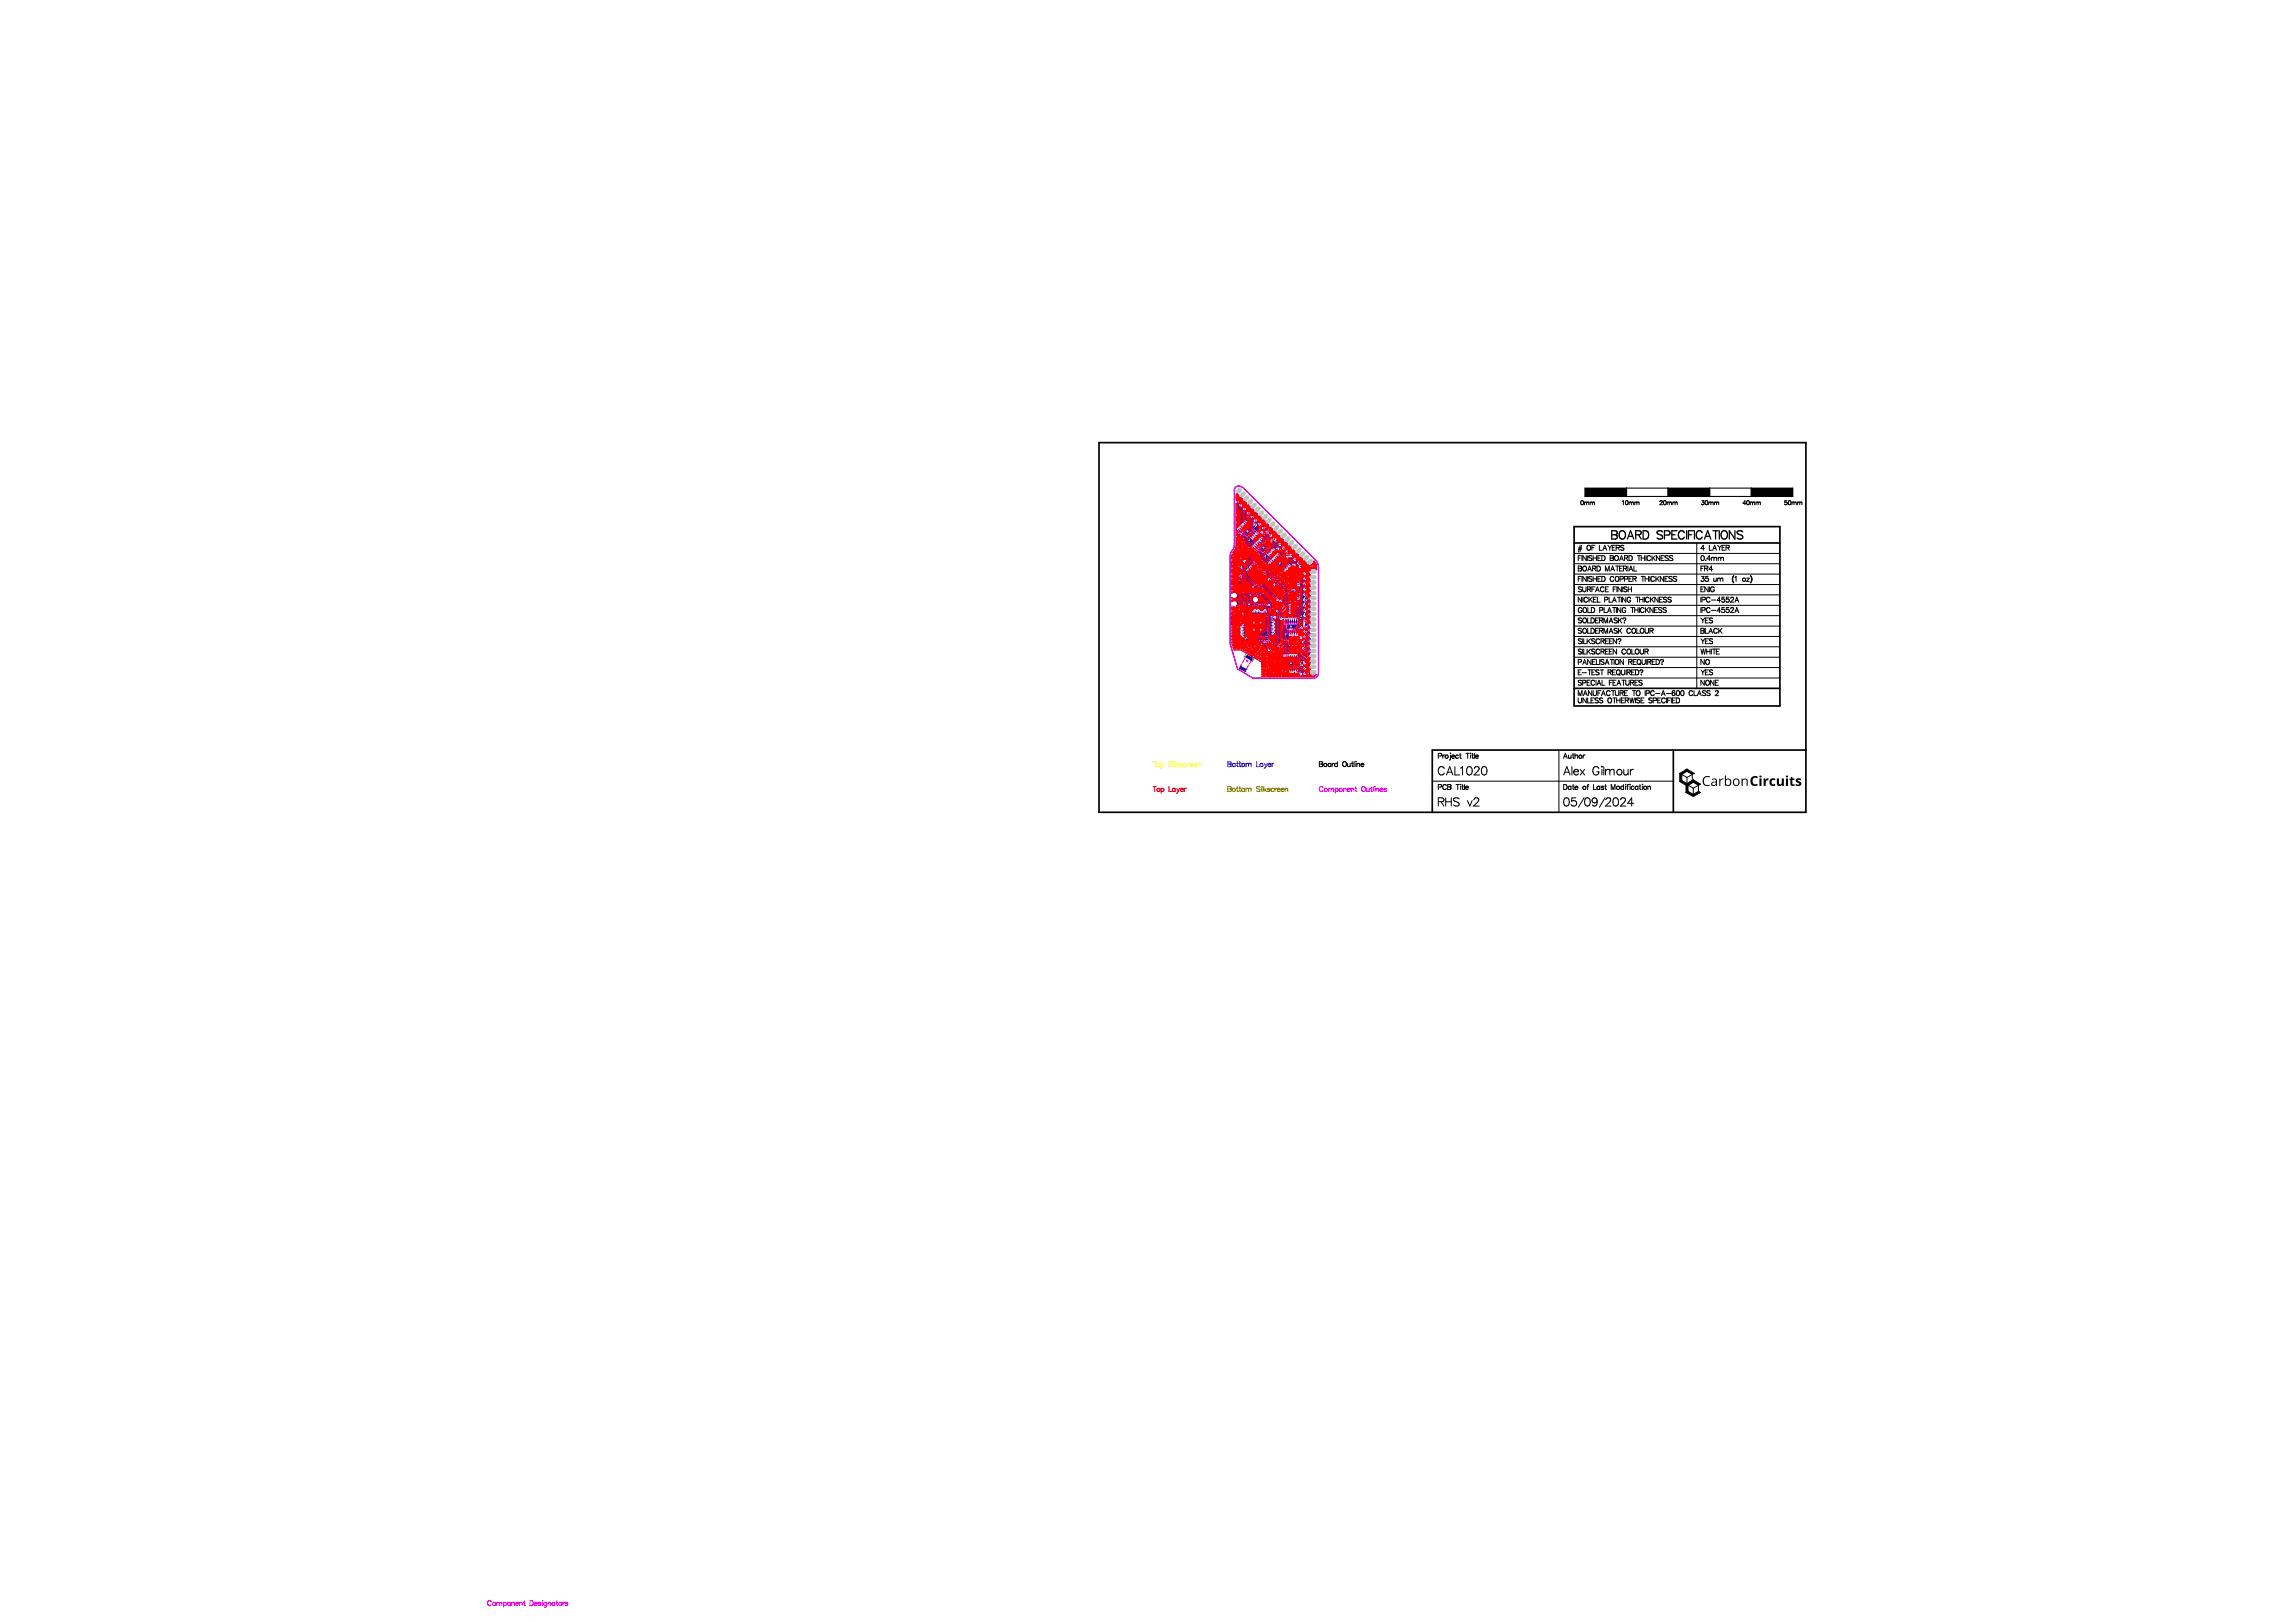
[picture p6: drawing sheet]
<svg xmlns="http://www.w3.org/2000/svg" width="297mm" height="210mm" viewBox="0 0 297 210" stroke-linecap="round" stroke-linejoin="round" font-family="sans-serif">
<g fill="none" stroke="#f0f" stroke-width=".13">
<path d="M63.5 207.3a.24 .24 0 0 0-.2-.2 .24 .24 0 0 0-.2 .3 .27 .27 0 0 0 .1 .3 .27 .27 0 0 0 .3 0v-.1M64.3 207.5l.1-.2 .2 .2M64.3 207.3v.5M64.6 207.5l.2-.2 .1 .1v.4M64.6 207.5v.3M65.1 207.4a.21 .21 0 0 1 .3 0 .21 .21 0 0 1 0 .3 .21 .21 0 0 1-.3 0M65.1 207.3v.7M66.2 207.5l.1-.2 .2 .1v.4M66.2 207.3v.5M66.7 207.5l.2 .3 .2-.1M66.7 207.4l.2-.1 .2 .2h-.4zM67.2 207.5l.2-.2 .1 .1 .1 .4"/>
<path d="M67.2 207.3v.5M67.7 207.3h.2M67.8 207.1v.6l.2 .1M68.6 207.1h.2a.35 .35 0 0 1 .2 .4 .35 .35 0 0 1-.2 .3h-.2zM69.1 207.5l.2 .3 .2-.1M69.2 207.4l.2-.1 .1 .2h-.4zM70 207.4l-.1-.1-.3 .1 .4 .2v.2h-.2l-.2-.1M70.2 207.1h.1M70.2 207.3v.5M70.7 207.4a.21 .21 0 0 0-.3 0 .21 .21 0 0 0 0 .3 .21 .21 0 0 0 .3 0M70.7 207.3v.6l-.3 .1M70.9 207.5l.1-.2 .2 .1v.4"/>
<path d="M70.9 207.3v.5M71.8 207.4a.21 .21 0 0 0-.3 0 .21 .21 0 0 0 0 .3 .21 .21 0 0 0 .3 0M71.8 207.3v.5M71.9 207.3h.3M72 207.1v.6l.2 .1M72.8 207.3v.5M73.1 207.3l-.2 .1-.1 .1M73.5 207.4l-.2-.1-.2 .1 .3 .2v.2h-.2l-.1-.1"/>
<circle cx="63.9" cy="207.6" r=".21"/>
<circle cx="65.8" cy="207.6" r=".21"/>
<circle cx="72.5" cy="207.6" r=".21"/>
</g>
<g fill="none" stroke="#000" stroke-width=".13">
<path d="M159.4 71.2l.3-.6v-7.2a.67 .67 0 0 1 .5-.5 .67 .67 0 0 1 .7 .3l9.2 9.2M159.4 71.2l-.2 .7v11.4l.9 3.3 2 1.2M170.1 72.4a1.57 1.57 0 0 1 .5 1.1v13.6a.68 .68 0 0 1-.7 .7h-7.8M203.6 79.7h26.7M203.6 78.3h26.7M203.6 77h26.7M203.6 75.6h26.7M203.6 74.3h26.7M203.6 73h26.7M203.6 71.6h26.7M204.2 73.3h.4v.2l-.1 .1 .1 .1v.2h-.4zM204.2 73.6h.3"/>
<path d="M204.2 74.9h.2M204.2 72.2h.2M204.2 71.1h.4M204.2 70.9h.4M204.4 70.6l-.2 .8M204.6 64.8a.25 .25 0 0 1 .3 .3 .25 .25 0 0 1-.3 .2l-.1-.2zM204.6 71.9h-.4v.6M204.6 74.6h-.4v.6M204.6 76l-.1-.1-.3 .1v.2l.4 .2-.1 .2-.3-.1M204.6 77.3v.6l-.4-.6v.6M204.6 70.6l-.2 .8M204.6 78.8a.24 .24 0 0 0-.2-.2 .24 .24 0 0 0-.2 .3v.1a.23 .23 0 0 0 .2 .3 .23 .23 0 0 0 .2-.3h-.1"/>
<path d="M204.7 71.9v.6M204.7 74.6v.6M204.8 75.9v.6l.1 .1 .3-.1v-.6M204.8 77.3v.6M204.8 73.3a.29 .29 0 0 1 .5 .3 .28 .28 0 0 1-.5 .2v-.1zM204.9 78.7l.1-.1a.31 .31 0 0 1 .3 .4 .31 .31 0 0 1-.4 .2l-.1-.2zM204.9 80a.29 .29 0 0 1 .4 .3 .29 .29 0 0 1-.5 .2v-.3zM205 65v.3M205 65.1l.1-.1 .2 .1M205.2 71.9v.6l-.4-.6v.6M205.2 74.6v.6l-.4-.6v.6M205.3 65.1l.2-.1v.3"/>
<path d="M205.3 65.1v.2M205.4 70.7a.28 .28 0 0 1 .3 0 .28 .28 0 0 1 0 .4 .28 .28 0 0 1-.3 0zM205.4 76.2h.3l.1-.2-.4-.1v.7M205.4 77.4a.24 .24 0 0 0-.3-.1 .24 .24 0 0 0-.2 .2 .27 .27 0 0 0 .1 .4 .27 .27 0 0 0 .4-.1M205.4 80v.6h.4M205.4 71.9v.6M205.4 74.6v.6M205.4 73.9l.2-.6 .3 .6M205.4 78.6v.7h.4M205.5 73.7h.3M205.6 77.3v.6M205.6 76.2l.2 .4"/>
<path d="M205.7 65.1l.2-.1 .1 .1M205.7 65v.3M205.7 77.6l.3 .3M205.8 80h.3a.34 .34 0 0 1 .2 .3 .34 .34 0 0 1-.2 .3h-.3zM205.9 78.6a.34 .34 0 0 1 .4 .2 .34 .34 0 0 1-.2 .5h-.2zM205.9 76.2h.3M205.9 70.9h.3M206 72l-.2-.1h-.2v.2l.3 .2 .1 .2h-.2h-.3M206 74.7l-.2-.1h-.2v.2l.3 .2 .1 .2h-.2h-.3M206 65.1l.3-.1v.3M206 65.1v.2M206 77.3l-.4 .4"/>
<path d="M206 73.6l.4-.1 .1-.1-.2-.1h-.3v.6M206.1 74.9h.4M206.1 71.9v.6M206.1 74.6v.6M206.1 72.2h.4M206.1 77.6h.3M206.3 73.6l.2 .3M206.3 75.9h-.4v.7M206.3 70.6h-.4v.6M206.4 76.6l.3-.7 .2 .7M206.5 76.4h.3M206.5 71.9v.6"/>
<path d="M206.5 74.6v.6M206.5 77.3h-.4v.6h.4M206.6 73.3h.2a.34 .34 0 0 1 .3 .3 .34 .34 0 0 1-.3 .3h-.2zM206.7 77.3v.6h.3M206.7 74.9h.3M206.7 72.2h.3M206.8 80h-.4v.6h.4M206.9 70.6v.6h.4M207 79l.3-.1 .1-.2-.4-.1v.7M207.1 74.6h-.4v.6h.4M207.1 71.9h-.4v.6h.4M207.2 71.9a.35 .35 0 0 1 .4 .1 .35 .35 0 0 1 0 .5h-.4z"/>
<path d="M207.2 74.6a.35 .35 0 0 1 .4 .1 .35 .35 0 0 1 0 .5h-.4zM207.4 71.2l.2-.6 .3 .6M207.4 71h.4M207.5 76.1a.24 .24 0 0 0-.3-.2 .24 .24 0 0 0-.1 .3 .27 .27 0 0 0 0 .3 .27 .27 0 0 0 .4 0v-.1M207.5 78.6v.7h.4M207.6 77.6h.4v-.3h-.4v.6M207.7 76.2h.2M207.7 73.9v-.6l.2 .6 .3-.6v.6M208 79.3l.2-.7 .3 .7M208 70.6l.3 .3M208.1 79.1h.3M208.1 75.9h-.4v.7h.4"/>
<path d="M208.2 77.3v.6h.3M208.3 70.9v.3M208.3 71.9l.4 .1v.1l-.1 .1 .1 .1v.2h-.4zM208.3 72.2h.3M208.4 73.9l.2-.6 .3 .6M208.5 73.7h.3M208.5 70.6l-.2 .3M208.6 70.9h.2M208.6 77.9l.3-.6 .2 .6M208.6 78.6h.4M208.7 76.2h.3M208.7 77.7h.3"/>
<path d="M208.8 74.7a.24 .24 0 0 0-.3-.1 .24 .24 0 0 0-.2 .2 .27 .27 0 0 0 .1 .4 .27 .27 0 0 0 .3 0l.1-.1M208.8 78.6v.7M208.9 72a.28 .28 0 0 1 .5 .2 .29 .29 0 0 1-.5 .3zM209 70.6h-.4v.6h.4M209 74.7a.28 .28 0 0 1 .5 .2 .29 .29 0 0 1-.5 .3zM209 73.3h.4M209.1 70.9l.4-.1v-.2h-.4v.6M209.1 75.9h-.4v.7M209.1 78.6v.7M209.2 75.9v.7M209.2 73.3v.6M209.3 77.3h.4"/>
<path d="M209.3 70.9l.2 .3M209.4 80v.6M209.5 77.3v.6M209.5 73.6h.3M209.5 72.5l.3-.6 .2 .6M209.6 74.9h.4v-.3h-.4v.6M209.6 72.3h.3M209.7 78.6v.7l-.4-.7v.7M209.8 75.9v.7l-.5-.7v.7M209.8 77.3v.6M209.8 80l-.4 .4M209.9 64.9l.1-.1v.5"/>
<path d="M209.9 73.3h-.4v.6h.4M209.9 75.9v.7M210 73.6l.4-.1v-.2h-.4v.6M210.1 70.7l-.2-.1-.2 .1v.1l.4 .2-.1 .2h-.2l-.1-.1M210.2 74.9h.3v-.3h-.3v.6M210.2 72.2h.3v-.3h-.3v.6M210.3 73.6l.2 .3M210.3 78.8a.23 .23 0 0 0-.2-.2 .23 .23 0 0 0-.2 .3v.1a.23 .23 0 0 0 .2 .3 .23 .23 0 0 0 .2-.3h-.1M210.3 77.3v.6l-.4-.6v.6M210.4 64.8a.25 .25 0 0 1 .2 .3 .25 .25 0 0 1-.2 .2l-.1-.2zM210.4 72.2l.2 .3M210.5 76l-.2-.1-.2 .1v.2l.4 .2-.2 .2-.2-.1"/>
<path d="M210.6 73.3v.6M210.6 76.2h.5M210.6 75.9v.7M210.7 71.9h.3a.35 .35 0 0 1 .2 .3 .35 .35 0 0 1-.2 .3h-.3zM210.7 74.9h.3M210.7 73.9l.3-.6 .2 .6M210.8 65.1l.1-.1 .1 .1M210.8 65v.3M210.8 73.7h.3M211 77.4a.23 .23 0 0 0-.3-.1 .23 .23 0 0 0-.2 .2v.2a.23 .23 0 0 0 .2 .2 .23 .23 0 0 0 .3-.2h-.2M211 78.6h.4M211 65.1l.3-.1v.3"/>
<path d="M211 65.1v.2M211.1 75.9v.7M211.1 74.6h-.4v.6h.4M211.2 78.6v.7M211.2 74.9h.4l.1-.2-.2-.1h-.3v.6M211.4 73.3v.6h.4M211.5 74.9l.2 .3M211.5 78.6v.7M211.5 78.9h.4M211.5 65.1l.1-.1 .2 .1M211.5 65v.3M211.6 77.3h.5"/>
<path d="M211.8 65.1l.2-.1 .1 .3M211.8 65.1v.2M211.8 71.9h.5M211.8 77.3v.6M211.9 78.6v.7M212 71.9v.6M212.1 78.6v.7M212.1 77.3v.6M212.1 77.6h.5M212.3 71.9v.6M212.3 74.6h.5M212.3 72.2h.5"/>
<path d="M212.5 74.6v.6M212.6 77.3v.6M212.7 78.8a.24 .24 0 0 0-.3-.2 .24 .24 0 0 0-.2 .3v.1a.24 .24 0 0 0 .2 .3 .24 .24 0 0 0 .3-.2M212.7 77.3v.6M212.8 71.9v.6M212.8 74.6v.6M212.8 74.9h.5M212.9 78.6v.7M212.9 71.9v.6M213 78.9l.3 .4M213.3 74.6v.6M213.3 78.6l-.4 .5"/>
<path d="M213.3 77.4a.24 .24 0 0 0-.2-.1 .24 .24 0 0 0-.2 .2v.2a.24 .24 0 0 0 .2 .2 .24 .24 0 0 0 .2-.1M213.4 74.6v.6M213.5 77.3v.6M213.5 72.1a.23 .23 0 0 0-.2-.2 .23 .23 0 0 0-.2 .2 .27 .27 0 0 0 .1 .4 .27 .27 0 0 0 .3 0v-.1M213.7 77.6l.2 .3M213.7 71.9v.6M213.9 78.6v.7l-.5-.7v.7M213.9 72.2l.2 .3M213.9 77.3l-.4 .4M214 74.7a.23 .23 0 0 0-.2-.1 .23 .23 0 0 0-.2 .2 .27 .27 0 0 0 .1 .4 .27 .27 0 0 0 .3 0v-.1M214 78.9h.3M214.1 71.9l-.4 .4"/>
<path d="M214.2 74.6v.6M214.4 74.9l.3 .3M214.5 78.6h-.5v.7h.5M214.5 77.3v.6l-.4-.6v.6M214.7 74.6l-.5 .4M214.7 77.6h.2M214.7 71.9v.6l-.4-.6v.6M214.7 64.9a.16 .16 0 0 1 .2-.1 .16 .16 0 0 1 .2 .1l-.4 .4h.4M214.9 72.2h.2M215 78.7l-.2-.1-.2 .1v.2l.4 .2-.2 .2-.2-.1M215.1 77.3h-.4v.6h.4M215.2 74.6v.6l-.4-.6v.6"/>
<path d="M215.3 64.8a.25 .25 0 0 1 .3 .3 .25 .25 0 0 1-.3 .2l-.1-.2zM215.3 71.9h-.4v.6h.4M215.4 74.9h.2M215.6 78.7l-.2-.1-.3 .1 .1 .2 .4 .2-.2 .2-.3-.1M215.6 77.4l-.1-.1h-.2l-.1 .2 .4 .2v.1l-.1 .1-.3-.1M215.7 65.1l.1-.1 .2 .1M215.7 65v.3M215.8 74.6h-.4v.6h.4M215.8 72l-.1-.1-.3 .1 .1 .1 .3 .3-.1 .1h-.3M216 65.1l.2-.1v.3M216 65.1v.2M216.2 77.4l-.1-.1-.3 .1v.1l.4 .2v.2h-.3l-.1-.1"/>
<path d="M216.3 74.7l-.1-.1-.3 .1 .1 .1 .3 .3-.1 .1h-.3M216.4 65.1l.2-.1 .1 .1M216.4 65v.3M216.4 72l-.1-.1-.3 .1v.1l.4 .3-.1 .1h-.3M216.7 65.1l.3-.1v.3M216.7 65.1v.2M216.9 74.7l-.1-.1h-.2l-.1 .2 .4 .2v.2h-.1h-.3M219.5 70.3v18.8M220 77.3v.6M220 78.6v.7M220 80l.3 .3M220 76.2h.3"/>
<path d="M220 73.6h.3M220.1 74.6h.4l-.2 .2a.22 .22 0 0 1 .2 .2 .22 .22 0 0 1-.2 .3 .22 .22 0 0 1-.3-.2M220.1 71.9a.3 .3 0 0 1 .4 .3 .3 .3 0 0 1-.4 .3l-.1-.2zM220.2 64.8h.2l-.1 .2a.18 .18 0 0 1 .2 .2 .18 .18 0 0 1-.2 .2 .18 .18 0 0 1-.2-.2M220.2 77.6h.4v-.3h-.4v.6M220.2 79l.4-.1v-.2l-.1-.1h-.3v.7M220.5 73.3h-.5v.6M220.5 75.9h-.5v.7h.5M220.5 71h-.5l.4-.4v.6M220.5 73.6l.4-.1v-.2h-.4v.6M220.5 80l-.2 .3M220.6 72.5h.1z"/>
<path d="M220.7 64.8a.25 .25 0 0 1 .3 .3 .25 .25 0 0 1-.3 .2l-.1-.2zM220.7 73.6l.3 .3M221 74.6h-.3v.3a.23 .23 0 0 1 .3 0 .23 .23 0 0 1 0 .3 .23 .23 0 0 1-.4-.1M221 75.9v.7l-.4-.7v.7M221 80h-.4v.6h.4M221.1 65.1l.1-.1 .1 .1M221.1 65v.3M221.1 70.6v.6h.4M221.2 75.9v.7M221.2 78.8a.24 .24 0 0 0-.2-.2 .24 .24 0 0 0-.2 .3v.1a.24 .24 0 0 0 .2 .3 .24 .24 0 0 0 .2-.2M221.2 77.4a.24 .24 0 0 0-.2-.1 .24 .24 0 0 0-.2 .2 .27 .27 0 0 0 0 .4 .27 .27 0 0 0 .4-.1M221.3 72.3h-.5l.3-.4v.6"/>
<path d="M221.3 65.1l.3-.1v.3M221.3 65.1v.2M221.4 72.1v.4M221.4 79h.6M221.4 77.7h.6M221.4 72.2l.2-.1 .1 .1M221.6 73.7h-.5l.3-.4v.6M221.6 71.2l.2-.6 .3 .6M221.7 71h.3M221.7 74.8v.4h.2l.1-.1M221.7 72.2l.2-.1h.2v.4M221.7 72.2v.3"/>
<path d="M221.8 76.1a.24 .24 0 0 0-.3-.2 .24 .24 0 0 0-.2 .3v.1a.23 .23 0 0 0 .2 .3 .23 .23 0 0 0 .3-.3h-.2M221.8 65.1l.1-.1 .2 .1M221.8 65v.3M222 74.8v.4M222.1 65.1l.2-.1 .1 .3M222.1 65.1v.2M222.2 74.9l.2-.1 .1 .1M222.2 70.6l.3 .3M222.2 74.8v.4M222.3 72.1v.4M222.3 72.2l.1-.1 .2 .1M222.5 70.9v.3"/>
<path d="M222.5 74.9l.2-.1h.2v.4M222.5 74.9v.3M222.6 77.7h-.4l.3-.4v.6M222.6 79.1h-.4l.3-.5v.7M222.6 72.2l.2-.1h.1l.1 .4M222.6 72.2v.3M222.7 70.6l-.2 .3M222.8 70.9h.2M223.1 77.3h-.3v.3a.23 .23 0 0 1 .3-.1 .23 .23 0 0 1 0 .4 .23 .23 0 0 1-.4-.1M223.1 78.6h-.3v.3a.23 .23 0 0 1 .3 0 .23 .23 0 0 1 0 .3 .23 .23 0 0 1-.4 0M223.2 70.6h-.4v.6h.4M223.5 70.9l.2 .3"/>
<path d="M223.7 77.3h-.3l-.1 .3a.23 .23 0 0 1 .4-.1 .23 .23 0 0 1-.1 .4 .23 .23 0 0 1-.3-.1M223.7 78.6h-.3l-.1 .3a.23 .23 0 0 1 .4 0 .23 .23 0 0 1-.1 .3 .23 .23 0 0 1-.3 0M223.7 70.6h-.4v.6M223.7 70.6h.1M223.7 70.6v.2l-.4 .1M223.9 77.4l.1-.1 .3 .1-.4 .5h.4M223.9 78.8l.1-.2 .3 .1-.4 .6h.4M224.3 74.5l-.2 .4 .2 .5M224.3 75.4v.1M224.3 74.5h.1M224.4 79.3l.3-.7 .2 .7M224.4 77.9l.3-.6 .2 .6"/>
<path d="M224.4 74.7l.2-.1v.6M224.5 77.7h.3M224.5 79.1h.3M225.9 65.1h-.4l.2-.3v.5M226 74.8h.3l-.3 .4h.3M226 64.8a.25 .25 0 0 1 .3 .3 .25 .25 0 0 1-.3 .2v-.2zM226.4 65.1l.2-.1 .1 .1M226.4 65v.3M226.4 74.5h.1M226.5 74.5l.2 .4-.2 .5M226.5 75.4l-.1 .1M226.5 74.5l.1 .4-.1 .5"/>
<path d="M226.7 65.1l.3-.1v.3M226.7 65.1v.2M227.2 65.1l.1-.1 .2 .1M227.2 65v.3M227.5 65.1l.2-.1v.3M227.5 65.1v.2M231.2 64.8h-.3v.2a.19 .19 0 0 1 .3 0 .19 .19 0 0 1-.1 .3 .19 .19 0 0 1-.2-.1M231.4 64.8a.25 .25 0 0 1 .3 .3 .25 .25 0 0 1-.3 .2v-.2zM231.8 65.1l.2-.1 .1 .1M231.8 65v.3M232.1 65.1l.3-.1v.3M232.1 65.1v.2"/>
<path d="M232.6 65.1l.1-.1 .1 .1M232.6 65v.3M232.8 65.1l.3-.1v.3M232.8 65.1v.2M170.7 98.6h.4v.1l-.1 .2 .1 .1v.2h-.4zM170.7 98.9h.3M172.2 98.9a.21 .21 0 0 0-.3-.1 .21 .21 0 0 0 0 .3 .21 .21 0 0 0 .3 0M172.2 98.8v.4M172.3 98.8v.4M172.6 98.8h-.2l-.1 .2M173 98.9a.21 .21 0 0 0-.3-.1 .21 .21 0 0 0 0 .3 .21 .21 0 0 0 .3 0M173 98.6v.6"/>
<path d="M173.8 98.6a.3 .3 0 0 1 .4 .3 .3 .3 0 0 1-.4 .3l-.1-.2zM174.3 98.8l.1 .4h.1l.2-.1M174.7 98.8v.4M174.8 98.8h.3M174.9 98.6v.5l.2 .1M175.2 98.6v.6M175.4 98.6h.1M175.4 98.8v.4M175.6 98.9l.1-.1h.2v.4M175.6 98.8v.4M176.1 99l.1 .2 .2-.1M176.1 98.9l.2-.1 .1 .2h-.3z"/>
<path d="M186.1 97.8h.3l.1-.2-.2-.1h-.2v.6M186.6 97.7v.4M186.8 99.5a.39 .39 0 0 0-.4-.3 .39 .39 0 0 0-.3 .4v.3a.39 .39 0 0 0 .3 .4 .39 .39 0 0 0 .4-.3M186.9 97.7h-.2l-.1 .2M187.3 99.9h.5M187.6 97.5h.1M187.6 97.7v.5l-.1 .1M187.8 97.9l.1 .2 .3-.1M187.9 97.7h.2l.1 .2h-.4zM188.2 99.2v1.1h.6M188.7 97.8a.21 .21 0 0 0-.3 0 .21 .21 0 0 0 0 .3 .21 .21 0 0 0 .3-.1M188.8 97.7h.2"/>
<path d="M188.9 97.5v.5l.2 .1M188.9 99.4l.3-.2v1.1M189.7 97.5h.4M189.9 97.5v.6M189.9 99.3a.35 .35 0 0 1 .5 .1 .54 .54 0 0 1-.3 .9 .69 .69 0 0 1-.2-1zM190.2 97.5h.1zM190.3 97.7v.4M190.4 97.7h.2M190.5 97.5v.5l.2 .1M190.7 99.5l.3-.3 .3 .1a.32 .32 0 0 1-.1 .5l-.5 .5h.7M190.7 97.5v.6M190.9 97.9l.1 .2 .2-.1"/>
<path d="M191 97.7h.2v.2h-.3zM191.8 99.3a.34 .34 0 0 1 .5 .1 .54 .54 0 0 1-.3 .9 .67 .67 0 0 1-.2-1zM201.7 97.1v8M202.3 98.1l.2-.6 .3 .6M202.4 97.9h.3M202.4 99.9h.6M202.9 97.7v.4h.2l.2-.1M203.3 97.7v.4M203.4 99.2v1.1M203.4 97.7h.2M203.5 97.5v.5l.2 .1M203.6 99.9v.1a.33 .33 0 0 0 .2 .3 .33 .33 0 0 0 .4-.2"/>
<path d="M203.6 87.7h26.7M203.6 86.4h26.7M203.6 85.1h26.7M203.6 83.7h26.7M203.6 82.4h26.7M203.6 81h26.7M203.7 99.6h.3l.2 .1v.2h-.6zM203.8 97.8l.1-.1h.2v.4M203.8 97.5v.6M204.2 90v-.6l.2 .6 .3-.6v.6M204.2 87h.2M204.2 85.7h.4v-.3l-.4-.1v.7"/>
<path d="M204.2 90.3v.5l.2 .2 .2-.1v-.6M204.4 99.6l.6 .7M204.6 86.7h-.4v.6h.4M204.6 84.1l-.1-.1h-.3v.2l.4 .2v.2h-.1h-.3M204.6 81.4l-.1-.1h-.3v.2l.4 .2v.2l-.1 .1-.3-.1M204.6 80.1l-.1-.1h-.3v.2l.4 .1v.2l-.1 .1-.3-.1M204.6 82.7h-.1h-.3v.2l.4 .2v.2h-.3l-.1-.1M204.6 88.1l-.1-.1-.3 .1v.2l.4 .2-.1 .2-.3-.1M204.7 87.1h.5M204.8 88.4l.3-.1 .1-.2-.4-.1v.7M204.8 82.7v.6M204.8 84v.6"/>
<path d="M204.8 86l.2-.7 .2 .7M204.8 97.7v.4M204.9 90l.2-.6 .2 .6M204.9 85.8h.3M204.9 81.3a.29 .29 0 0 1 .4 .3 .29 .29 0 0 1-.5 .3v-.3zM204.9 84v.6h.4M204.9 82.7v.6h.4M204.9 89.8h.4M205 99.6l-.6 .7M205.1 97.7h-.2l-.1 .2M205.2 90.3v.7l-.4-.7v.7M205.3 88.3h.3"/>
<path d="M205.3 82.7v.6M205.3 84v.6M205.4 81.3v.7h.4M205.4 90.3v.7h.4M205.4 86.7h.5M205.5 84.3l.3 .3M205.5 82.9l.3 .4M205.6 86.7v.6M205.7 88h-.4v.7h.4M205.8 84l-.5 .4M205.8 82.7l-.5 .4M205.8 81.3h.3a.34 .34 0 0 1 .2 .3 .34 .34 0 0 1-.2 .4h-.3z"/>
<path d="M205.8 85.3v.7l-.4-.7v.7M205.8 90.6h.3M205.9 89.4v.6l-.4-.6v.6M205.9 87h.3M206 85.7h.3M206.1 89.4v.4l.2 .2 .2-.1v-.5M206.2 90.3h-.4v.7h.4M206.3 88.2a.24 .24 0 0 0-.3-.2 .24 .24 0 0 0-.2 .3v.1a.24 .24 0 0 0 .2 .3 .24 .24 0 0 0 .3-.2M206.3 86.7h-.4v.6h.4M206.3 84.1l-.1-.1-.3 .1v.1l.4 .3v.1h-.1h-.3M206.3 82.7h-.1h-.3l.1 .2 .3 .2-.1 .2-.3-.1M206.4 81.6h.3"/>
<path d="M206.4 85.3h-.4v.7h.4M206.4 80.3h.3M206.5 88v.7M206.5 85.3v.7h.4M206.6 88.7l.3-.7 .2 .7M206.7 88.5h.3M206.7 89.7h.3M206.8 90.4l-.2-.1-.3 .1 .1 .2 .4 .2-.2 .2-.3-.1M206.8 81.3h-.4v.7h.4M206.8 99.5a.4 .4 0 0 0-.4-.3 .4 .4 0 0 0-.3 .4v.3a.39 .39 0 0 0 .4 .4 .39 .39 0 0 0 .3-.4h-.2M206.9 86.8l-.2-.1-.2 .1v.1l.3 .2v.2h-.2l-.1-.1M206.9 81.6h.4v-.2l-.4-.1v.7"/>
<path d="M206.9 80.3l.4-.1v-.2h-.4v.6M206.9 84.2a.24 .24 0 0 0-.2-.2 .24 .24 0 0 0-.2 .2 .27 .27 0 0 0 .1 .4 .27 .27 0 0 0 .3 0v-.1M206.9 82.8a.24 .24 0 0 0-.2-.1 .24 .24 0 0 0-.2 .2 .27 .27 0 0 0 .1 .4 .27 .27 0 0 0 .3-.1M207 85.3v.7M207 86.7h.4M207.1 83l.4-.1 .1-.1-.2-.1h-.3v.6M207.1 84.3h.4l.1-.2-.2-.1h-.3v.6M207.1 89.4h-.4v.6M207.1 81.6l.3 .4M207.1 80.3l.3 .3M207.2 99.2h.1zM207.2 90l.2-.6 .3 .6"/>
<path d="M207.2 86.7v.6M207.2 99.6v.7M207.3 88v.7h.3M207.3 89.8h.3M207.3 84.3l.3 .3M207.3 83l.3 .3M207.4 90.4l-.2-.1-.3 .1 .1 .2 .4 .2-.2 .2-.3-.1M207.5 80.6v-.6l.2 .6 .3-.6v.6M207.5 82v-.7l.2 .7 .3-.7v.7M207.5 99.2v1.1M207.5 85.4l-.1-.1-.3 .1v.2l.4 .2-.1 .2-.3-.1M207.7 86l.2-.7 .3 .7"/>
<path d="M207.7 84.3h.2M207.7 83h.2M207.7 99.6v.7M207.7 99.8l.3-.2h.2l.1 .2M207.8 85.8h.3M208 87h.4v-.3h-.4v.6M208.1 90.4a.28 .28 0 0 1 .4 .2 .28 .28 0 0 1-.4 .3zM208.1 84h-.4v.6h.4M208.1 82.7h-.4v.6h.4M208.2 82l.2-.7 .3 .7M208.2 80.6l.2-.6 .3 .6M208.2 84.3h.2"/>
<path d="M208.2 83h.2M208.2 88.3h.2M208.3 87l.2 .3M208.3 81.7h.3M208.3 99.8l.2-.2h.3v.7M208.3 99.8v.5M208.3 80.4h.3M208.3 89.5a.24 .24 0 0 0-.3-.1 .24 .24 0 0 0-.2 .2 .27 .27 0 0 0 .1 .4 .27 .27 0 0 0 .4-.1M208.3 85.3h.4M208.5 89.4h.4M208.5 85.3v.7M208.6 87h.3"/>
<path d="M208.6 84h-.4v.6h.4M208.6 82.7h-.4v.6h.4M208.6 88h-.4v.7M208.7 90.3h.4M208.7 88.3h.2M208.7 89.4v.6M208.8 85.3v.7M208.9 90.3v.7M209 89.4v.4l.2 .2 .2-.1v-.5M209 86.7h-.4v.6h.4M209 85.4l.1-.1a.3 .3 0 0 1 .4 .4 .3 .3 0 0 1-.5 .2zM209.1 88h-.4v.7h.4"/>
<path d="M209.1 82.7v.6l-.4-.6v.6M209.1 84v.6l-.4-.6v.6M209.2 90.3v.7M209.2 90.6h.4M209.2 88.7l.2-.7 .3 .7M209.2 86.7a.3 .3 0 0 1 .4 .3 .3 .3 0 0 1-.4 .3l-.1-.2zM209.2 81.4l-.1-.1h-.2l-.1 .2 .4 .2v.2l-.1 .1-.3-.1M209.2 80.1l-.1-.1-.3 .1 .1 .1 .3 .2v.2h-.2l-.2-.1M209.3 88.5h.3M209.3 82.8h.1M209.4 87.2l.2 .2M209.4 81.3v.7"/>
<path d="M209.5 83.2h.1M209.5 81.6l.3 .4M209.5 80.2l.3 .4M209.6 90.3v.7M209.6 89.7h.4v-.3h-.4v.6M209.6 82.7h-.2l-.1 .1M209.6 82.7h.1M209.7 82.7v.2l-.2 .2M209.8 86.7v.5l.1 .1h.2l.1-.1v-.5M209.8 90.6h.2M209.8 81.3l-.4 .4M209.8 89.7l.2 .3"/>
<path d="M209.8 88h.5M210 80.1l.1-.1h.2v.2l-.1 .2M210 85.3v.7l-.4-.7v.7M210 88v.7M210.1 99.6v.6l.3 .1 .2-.2M210.1 80.6h.1zM210.2 90.3h-.4v.7h.4M210.2 89.7h.2M210.3 90.6h.3l.1-.2-.4-.1v.7M210.3 84.2a.24 .24 0 0 0-.3-.2 .24 .24 0 0 0-.2 .2 .27 .27 0 0 0 .1 .4 .27 .27 0 0 0 .4 0v-.1M210.3 88l.1 .6 .1 .1 .3-.2v-.5M210.4 86.7v.6"/>
<path d="M210.5 90.6l.2 .4M210.5 87h.4v-.3h-.4v.6M210.6 89.4h-.4v.6h.4M210.6 84a.29 .29 0 0 1 .4 .3 .29 .29 0 0 1-.5 .3v-.4zM210.6 99.6v.7M210.7 85.7l.4-.1v-.2l-.4-.1v.7M210.7 87l.2 .3M210.8 90.3l.2 .7 .2-.7 .1 .7 .2-.7M210.9 99.6v.7M210.9 85.7l.2 .3M210.9 81.5a.24 .24 0 0 0-.2-.2 .24 .24 0 0 0-.2 .3 .27 .27 0 0 0 .1 .3 .27 .27 0 0 0 .3 0v-.1M210.9 88.3h.4v-.2l-.4-.1v.7"/>
<path d="M211.1 87h.2M211.1 84v.6h.4M211.2 88.3l.2 .4M211.2 89.4h.4M211.2 81.3a.29 .29 0 0 1 .4 .3 .29 .29 0 0 1-.4 .3l-.1-.3zM211.3 85.7h.2M211.3 99.6a.35 .35 0 0 0-.4 .3M211.4 89.4v.6M211.5 86.7h-.4v.6h.4M211.5 88.3h.3M211.6 86.7h.2a.35 .35 0 0 1 .2 .3 .35 .35 0 0 1-.2 .3h-.2zM211.6 90.3v.7"/>
<path d="M211.7 84a.29 .29 0 0 1 .4 .3 .29 .29 0 0 1-.5 .3l-.1-.4zM211.7 85.3h-.4v.7h.4M211.8 81.3v.7h.3M211.8 89.4a.3 .3 0 0 1 .4 .3 .3 .3 0 0 1-.4 .3l-.1-.2zM211.8 85.4l.2-.1a.3 .3 0 0 1 .3 .4 .3 .3 0 0 1-.5 .2zM211.9 88h-.4v.7h.4M212.1 85.9l.1 .1M212.2 90.4l-.2-.1-.3 .1 .1 .2 .3 .1v.2l-.2 .1-.2-.1M212.2 86.8l.1-.1h.2v.2l-.2 .2M212.2 84v.5l.2 .1h.2v-.6M212.3 90.6h.2M212.3 81.3a.29 .29 0 0 1 .4 .3 .29 .29 0 0 1-.4 .3l-.1-.3z"/>
<path d="M212.3 87.3h.1zM212.4 85.3v.5l.2 .2 .2-.1 .1-.6M212.5 88.1l-.2-.1-.3 .1 .1 .2 .3 .1 .1 .2-.2 .1-.3-.1M212.7 90.3h-.4v.7h.4M212.8 84.3h.4v-.3h-.4v.6M212.8 81.3v.5l.2 .2 .2-.1 .1-.6M212.8 89.4v.6M213 89.7h.3l.1-.3h-.4v.6M213 84.3l.2 .3M213 85.3v.7M213.2 85.7l.3-.1 .1-.1-.2-.2h-.2v.7M213.4 85.7l.2 .3"/>
<path d="M213.4 81.6h.4v-.3h-.4v.7M213.7 81.6l.2 .4M213.7 90.4l-.1-.1-.3 .1 .1 .2 .3 .1v.2l-.2 .1-.2-.1M213.7 85.7h.3M213.9 90.6h.4v-.2l-.1-.1h-.3v.7M214 89.5a.24 .24 0 0 0-.3-.1 .24 .24 0 0 0-.2 .2 .27 .27 0 0 0 .1 .4 .27 .27 0 0 0 .4-.1M214.1 85.3h-.4v.7h.4M214.2 89.7h.5M214.3 85.3h.2a.35 .35 0 0 1 .2 .4 .35 .35 0 0 1-.2 .3h-.2zM214.5 90.6h.2M214.8 85.5l.2-.2 .2 .1v.1l-.2 .3M214.9 90.3h-.4v.7h.4"/>
<path d="M214.9 90l.3-.6 .2 .6M215 85.9h.1M215 89.8h.3M215.4 90.5a.24 .24 0 0 0-.2-.2 .24 .24 0 0 0-.2 .3 .27 .27 0 0 0 0 .3 .27 .27 0 0 0 .4 0v-.1M215.6 89.7h.5M215.6 90.3v.7M215.7 90.6h.3M216.1 90.3h-.4v.7M216.2 90.3v.7M216.4 90.6h.2M216.7 89.5l-.2-.1a.31 .31 0 0 0-.2 .4M216.8 90.3h-.4v.7h.4"/>
<path d="M216.9 90.3h.2a.34 .34 0 0 1 .2 .3 .34 .34 0 0 1-.2 .4h-.2zM217 89.4a.3 .3 0 0 1 .3 .3 .3 .3 0 0 1-.3 .3l-.1-.3zM217.5 89.4a.32 .32 0 0 1 .4 .2 .32 .32 0 0 1-.2 .4l-.2-.1zM218.2 99.5v.3M218.2 99.8l.7 .4M218.2 99.5l-.2 .2M218.2 99.8l-.6 .4M218.2 99.5l1 .6-.3 .1M218.2 99.5l-.9 .6M219 89.5a.24 .24 0 0 0-.3-.1 .24 .24 0 0 0-.2 .2v.2a.24 .24 0 0 0 .2 .2 .24 .24 0 0 0 .3-.1M219.2 89.4v.6h.3M219.6 90l.2-.6 .3 .6"/>
<path d="M219.7 89.8h.3M220 86.7l.3 .3M220 81.3l.5 .1v.1l-.2 .1 .2 .1-.1 .2-.4 .1zM220 81.6h.3M220 84l.2 .6 .2-.6 .1 .6 .2-.6M220 82.7l.3 .3M220.3 80.3v.3M220.3 83v.3M220.3 87v.3M220.5 85.3v.7l-.5-.7v.7M220.5 88v.7l-.5-.7v.7M220.5 86.7l-.2 .3"/>
<path d="M220.5 82.7l-.2 .3M220.6 81.3v.7h.4M220.6 87h.3M220.6 80.3h.3M220.6 83h.3M220.7 89.5l-.2-.1-.3 .1 .1 .1 .4 .2-.2 .2-.3-.1M220.7 88.1l.1-.1a.3 .3 0 0 1 .4 .4 .3 .3 0 0 1-.5 .2zM220.8 84v.6M220.8 84.3h.4M221 86.7h-.4v.6h.4M221 82.7h-.4v.6h.4M221.1 82l.2-.7 .3 .7"/>
<path d="M221.2 81.7h.3M221.2 84v.6M221.3 89.5l-.2-.1-.3 .1v.1l.5 .2-.2 .2-.3-.1M221.4 84v.6M221.5 84h.5M221.6 86.8l-.2-.1h-.2v.2l.3 .2 .1 .1-.2 .1-.3-.1M221.6 80.1l-.2-.1h-.2v.2l.3 .1 .1 .2-.2 .1-.3-.1M221.6 82.7h-.2h-.3l.1 .2 .3 .2v.2h-.2l-.2-.1M221.7 88v.7l-.4-.7v.7M221.8 84v.6M221.9 88.3h.3M221.9 89.5l.2-.1 .2 .1-.4 .5h.4"/>
<path d="M222 84.3h.3M222.2 81.5a.23 .23 0 0 0-.3-.2 .23 .23 0 0 0-.2 .3 .27 .27 0 0 0 .1 .3 .27 .27 0 0 0 .3 0l.1-.1M222.3 88h-.4v.7h.4M222.4 81.3v.7M222.5 84h-.5v.6h.5M222.5 81.6l.3 .4M222.8 81.3l-.4 .4M185.3 101.1h31.2M186.1 103.8l.6-.1 .1-.1-.1-.3h-.2h-.4v1M186.4 103.8l.4 .5M186.4 101.8l-.3 .1M186.5 101.8h-.1"/>
<path d="M186.5 101.8l-.1-.2-.3-.1v.7M187 103.8h.8M187 103.3v1M187.1 101.7a.24 .24 0 0 0-.3-.2 .24 .24 0 0 0-.2 .3 .27 .27 0 0 0 .1 .3 .27 .27 0 0 0 .4 0v-.1M187.1 100.3l.5-1.1 .4 1.1M187.3 101.5l.4 .1v.1l-.1 .1 .1 .2v.1l-.4 .1zM187.3 101.8h.3M187.8 103.3v1M188.4 101.5h.4M188.6 101.5v.7M188.8 103.4a.42 .42 0 0 0-.8 .1l.2 .2 .5 .2 .1 .3a.49 .49 0 0 1-.8 0M189 101.5v.1z"/>
<path d="M189 101.7v.5M189.1 101.7h.2M189.2 101.5v.5l.2 .2M189.5 101.5v.7M189.6 101.9l.1 .2h.3M189.6 101.8l.2-.1 .2 .2h-.4zM189.8 103.6l.4 .7 .3-.7M190.7 103.5l.2-.2h.4a.33 .33 0 0 1-.1 .5l-.6 .5h.8M202.3 101.5h.2a.34 .34 0 0 1 .2 .4 .34 .34 0 0 1-.2 .3h-.2zM202.3 100.3l.4-1.1 .4 1.1M202.4 103.3a.37 .37 0 0 1 .6 .2 .5 .5 0 0 1 0 .6 .5 .5 0 0 1-.6 .2 .83 .83 0 0 1 0-1zM203.2 101.8a.21 .21 0 0 0-.3 0 .21 .21 0 0 0 0 .3 .21 .21 0 0 0 .3 0"/>
<path d="M203.2 101.7v.5M203.4 101.7h.2M203.5 101.5v.5l.2 .2M203.8 101.9v.2h.3M203.8 101.8l.2-.1 .1 .2h-.3zM203.9 103.3h-.5l-.1 .4a.38 .38 0 0 1 .6 0 .38 .38 0 0 1-.1 .6 .38 .38 0 0 1-.5-.2M204.9 103.3l-.7 1.2M205.2 103.3a.37 .37 0 0 1 .5 .2 .5 .5 0 0 1 0 .6 .5 .5 0 0 1-.5 .2 .84 .84 0 0 1 0-1zM205.3 101.7h.2M205.5 101.5l-.1 .2v.5M206.2 101.5v.7h.3M206.6 103.6a.51 .51 0 0 1-.4 .7l-.2-.1"/>
<path d="M207 101.8a.21 .21 0 0 0-.3 0 .21 .21 0 0 0 0 .3 .21 .21 0 0 0 .3 0M207 101.7v.5M207.5 101.8l-.1-.1-.3 .1 .3 .2v.1l-.1 .1-.2-.1M207.6 101.7h.2M207.6 103.3l-.7 1.2M207.7 101.5v.5l.2 .2M207.8 103.5l.2-.2h.3a.33 .33 0 0 1-.1 .5l-.5 .5h.7M208.4 102.2v-.7l.3 .7 .2-.7v.7M208.8 103.3a.37 .37 0 0 1 .5 .2 .5 .5 0 0 1 .1 .6 .5 .5 0 0 1-.6 .2 .83 .83 0 0 1 0-1zM209.7 103.5l.2-.2h.3a.33 .33 0 0 1-.1 .5l-.5 .5h.7M210 101.8a.21 .21 0 0 0-.3 0 .21 .21 0 0 0 0 .3 .21 .21 0 0 0 .3 0M210 101.5v.7"/>
<path d="M210.3 101.5v.1zM210.3 101.7v.5M210.4 101.7h.3M210.7 101.5l-.2 .2v.5M210.9 101.5v.1zM210.9 101.7v.5M211.4 104h-.8l.5-.7v1M211.4 101.8a.21 .21 0 0 0-.3 0 .21 .21 0 0 0 0 .3 .21 .21 0 0 0 .3 0M211.9 101.8a.21 .21 0 0 0-.3 0 .21 .21 0 0 0 0 .3 .21 .21 0 0 0 .3 0M211.9 101.7v.5M212.1 101.7h.2M212.2 101.5v.5l.1 .2"/>
<path d="M212.5 101.5h.1M212.5 101.7v.5M213.2 101.9l.1-.2 .2 .1v.4M213.2 101.7v.5M217.3 100.1l.3 .1M217.3 101.1l.9 .6M217.3 100.1v1M217.6 101l-.3 .1M217.6 100.2v.8M217.6 101l.6 .4M217.6 100.2l.6 .4M218.1 101.5l.3 .1"/>
<path d="M218.1 101.5v1.1M218.1 102.6l1 .5M218.2 100.6v1.1M218.4 102.4l-.3 .2M218.4 101.6l.7 .4M218.4 101.6v.8M218.4 102.4l.7 .4 .6-.4M218.9 100.2l-.7 .4M218.9 100.2v.8l.3 .1-1 .6M219.1 100.9l-1 .6M219.1 100.9l.9 .6-.3 .1M219.1 100.9v.3"/>
<path d="M219.1 102v1.1M219.1 101.2l.6 .4M219.1 101.2l-.7 .4M219.7 102.4l.3 .2-.9 .5M219.7 101.6v.8M219.7 101.6l-.6 .4"/>
<circle cx="225.6" cy="75" r=".21"/>
<circle cx="171.5" cy="99" r=".21"/>
<circle cx="187.2" cy="97.9" r=".21"/>
<circle cx="204.5" cy="97.9" r=".21"/>
<circle cx="209.5" cy="99.9" r=".36"/>
<circle cx="216.5" cy="89.8" r=".2"/>
<circle cx="220.9" cy="85.7" r=".29"/>
<circle cx="205" cy="102" r=".21"/>
<circle cx="206.3" cy="103.6" r=".34"/>
<circle cx="209.3" cy="102" r=".21"/>
<circle cx="212.8" cy="102" r=".21"/>
</g>
<g fill="#000">
<path d="M217.3 100.1l.9-.6 1 .6-.3 .1-.7-.4-.6 .4v.8l.6 .4 .9-.5 .9 .6-.3 .1-.6-.4-.7 .4v.8l.7 .4 .6-.4 .3 .2-.9 .5-1-.5v-1l-.8-.5zM220.4 100.6l.4-.2 .4 .1v.1l-.3-.1-.3 .1-.2 .3 .2 .6 .2 .1 .4-.1v.2h-.4l-.4-.2-.1-.4zM222.4 100.8h.1l.1 .1 .1-.1h.3l-.1 .1a.28 .28 0 0 0-.3 .3v.5h-.2zM225.3 100.8h.1l.1 .1 .3-.2a.29 .29 0 0 1 .3 .4v.6h-.1v-.7a.26 .26 0 0 0-.4-.1 .26 .26 0 0 0-.1 .3v.5h-.2zM226.6 100.6l.4-.2 .4 .1-.1 .2h-.4l-.2 .2a.41 .41 0 0 0 .2 .5 .41 .41 0 0 0 .5 0v.3h-.2h-.3l-.3-.1-.1-.6zM228.2 100.7h.2v.2l.2-.2h.2v.3h-.2l-.2 .1v.6h-.2zM229 100.9l.3-.2 .4 .1-.1 .2-.2-.1-.2 .2a.27 .27 0 0 0 .1 .4 .27 .27 0 0 0 .4-.1v.3h-.3a.52 .52 0 0 1-.4-.8zM229.9 100.7h.2v.7l.2 .1a.23 .23 0 0 0 .2-.3v-.5h.3v1h-.2l-.1-.1-.3 .1a.31 .31 0 0 1-.3-.3zM231.7 100.5h.2v.2h.3v.2h-.3v.6h.3v.2h-.1a.31 .31 0 0 1-.5-.3v-.5h-.1v-.1l.2-.1zM232.4 100.8l.2-.1 .4 .1-.1 .2h-.3l.4 .3v.3l-.3 .1h-.4v-.3l.3 .1a.13 .13 0 0 0 .2-.1 .13 .13 0 0 0-.2-.1l-.3-.2z"/>
<path d="M221.5 100.8h.2a.31 .31 0 0 1 .4 .3v.6h-.1v-.1l-.2 .1a.31 .31 0 0 1-.4-.3 .31 .31 0 0 1 .4-.3h.2a.27 .27 0 0 0-.2-.3 .27 .27 0 0 0-.3 .1zM221.6 101.3l-.1 .2 .2 .1a.28 .28 0 0 0 .3-.4z"/>
<path d="M223.2 100.4h.1v.5l.3-.2 .2 .1 .2 .5a.4 .4 0 0 1-.2 .4 .4 .4 0 0 1-.5-.1l-.1 .1zM223.3 101v.3a.29 .29 0 0 0 .3 .3 .29 .29 0 0 0 .2-.4 .28 .28 0 0 0-.1-.3 .28 .28 0 0 0-.4 .1z"/>
<path d="M224.3 100.9l.4-.2 .3 .2 .1 .4-.2 .3-.4 .1-.2-.1-.1-.5zM224.4 101l-.1 .2a.31 .31 0 0 0 .4 .4 .31 .31 0 0 0 .2-.5 .27 .27 0 0 0-.2-.2 .27 .27 0 0 0-.3 .1z"/>
<path d="M227.6 100.5a.15 .15 0 0 1 .3 0 .15 .15 0 0 1-.3 0zM227.6 100.7h.3v1h-.3z"/>
<path d="M231 100.5a.15 .15 0 0 1 .3 0 .15 .15 0 0 1-.3 0zM231.1 100.7h.2v1h-.2z"/>
</g>
<path d="M205 63.2h26.9v1h-26.9zM210.4 63.2v1M215.8 63.2v1M221.2 63.2v1M226.6 63.2v1" fill="none" stroke="#000" stroke-width=".14"/>
<path d="M142.2 57.3h91.4v47.8h-91.4zM203.6 68.1h26.7v23.3h-26.7zM203.6 70.3h26.7M203.6 89.1h26.7M216.5 97.1v8M233.6 97.1h-48.3v8" fill="none" stroke="#000" stroke-width=".22"/>
<g fill="#000">
<path d="M205 63.2h5.4v1h-5.4z" fill-rule="evenodd"/>
<path d="M215.8 63.2h5.4v1h-5.4z" fill-rule="evenodd"/>
<path d="M226.6 63.2h5.3v1h-5.3z" fill-rule="evenodd"/>
</g>
<g fill="none" stroke="#000" stroke-width=".16">
<path d="M208.5 68.7h.5l.2 .1v.3l-.2 .1h.1l.1 .2a.27 .27 0 0 1-.2 .4h-.5zM208.5 69.2h.5M209.6 68.8a.4 .4 0 0 1 .4-.1 .4 .4 0 0 1 .3 .4v.3a.41 .41 0 0 1-.4 .4 .41 .41 0 0 1-.4-.4zM210.5 69.8l.4-1.1 .5 1.1M210.7 69.4h.5M211.6 69.2l.6-.1 .1-.2-.2-.2h-.5v1.1M212 69.2l.3 .6M212.6 68.7h.3a.58 .58 0 0 1 .4 .5 .58 .58 0 0 1-.4 .6h-.3zM215.1 68.8a.4 .4 0 0 0-.4-.1 .4 .4 0 0 0-.3 .2l.1 .2 .5 .2 .1 .3a.47 .47 0 0 1-.7 0M215.3 69.2h.6l.1-.2a.27 .27 0 0 0-.2-.3h-.5v1.1M216.3 69.2h.4M217 68.7h-.7v1.1h.7"/>
<path d="M217.9 68.9a.39 .39 0 0 0-.4-.2 .39 .39 0 0 0-.4 .4v.3a.39 .39 0 0 0 .4 .4 .39 .39 0 0 0 .4-.3M218.2 68.7v1.1M218.4 69.2h.4M219.1 68.7h-.7v1.1M219.2 68.7v1.1M220.2 68.9a.39 .39 0 0 0-.4-.2 .39 .39 0 0 0-.4 .4v.3a.39 .39 0 0 0 .4 .4 .39 .39 0 0 0 .4-.3M220.5 69.8l.4-1.1 .4 1.1M220.7 69.4h.5M221.6 68.7h.7M221.9 68.7v1.1M222.4 68.7v1.1M222.8 68.8a.4 .4 0 0 1 .4-.1 .4 .4 0 0 1 .3 .4v.3a.41 .41 0 0 1-.4 .4 .41 .41 0 0 1-.4-.4z"/>
<path d="M224.4 68.7v1.1l-.7-1.1v1.1M225.5 68.8a.41 .41 0 0 0-.8 .1l.1 .2 .6 .2 .1 .3a.49 .49 0 0 1-.8 0"/>
</g>
<g fill="#f0f">
<path d="M162.3 68.3l.3 .3-.3 .2z"/>
<path d="M161.1 79.5h.4l-.4 .4z"/>
<path d="M163.2 73.7l.2 .1-.2 .2z"/>
<path d="M168 81.4v.4h-.4z"/>
<path d="M166.4 79.6l.3-.2v.2z"/>
<path d="M166.5 72.5l.3 .3-.3 .2z"/>
<path d="M164.4 70.4l.2 .3-.2 .2z"/>
<path d="M167.6 86.5l.4-.3v.3z"/>
</g>
<g fill="none" stroke="#f0f" stroke-width=".13">
<path d="M159.4 79.9h.4v.8h-.4zM159.7 74.4l.6-.7 .3 .4-.6 .6zM159.8 74.2l.3 .3M159.9 64.1h.3v.6h-.3zM159.9 64.5h.3M159.9 64.3h.3M160 79.3h.5v.3h-.5zM160.1 79.8h.5v.3h-.5zM160.1 79.3v.3M160.1 73.9l.3 .3M160.2 79.8v.3M160.2 75.6l1.2-1.1 .4 .4v.4l-1 .9z"/>
<path d="M160.4 79.3v.3M160.4 64.6h.3v.6h-.3zM160.4 65h.3M160.4 64.8h.3M160.4 68.8l.1 .1M160.5 79.8v.3M160.5 68.7l.1 .1M160.6 68.6l.1 .1M160.7 68.5l.1 .1M160.7 69.2l-.1 .1M160.8 73.3l.2-.2 .3 .4-.2 .2zM160.8 68.4l.1 .1"/>
<path d="M160.8 69.3l-.1 .1M160.8 69l.8-.8 .4 .4-.8 .8zM160.9 65.1h.2v.6h-.2zM160.9 78.3h.5v.2h-.5zM160.9 78.7h.5v.3h-.5zM160.9 65.5h.2M160.9 65.2h.2M160.9 69.4l-.1 .1M160.9 68.3l.1 .1M161 78.3v.2M161 78.7v.3M161 69.5l-.1 .1"/>
<path d="M161 68.2l.1 .2M161.1 73.2l-.2 .2M161.1 79.8h.2v.1h-.2M161.1 79.5h3.2v3.2h-3.2zM161.1 68.2l.1 .1M161.1 72.9l.2-.2 .4 .4-.2 .2zM161.2 68.1l.1 .1M161.2 73.4l-.1 .2M161.3 69.7l.1 .1M161.3 78.3v.2M161.3 78.7v.3M161.3 68l.1 .1"/>
<path d="M161.4 65.6h.2v.5h-.2zM161.4 66h.2M161.4 65.7h.2M161.4 69.6l.1 .1M161.4 67.9l.1 .1M161.4 72.8l-.2 .2M161.4 74.2l1.2-1.1 .8 .7-1.2 1.2zM161.5 79.5v.2h.1v-.2M161.5 69.5l.1 .1M161.5 67.8l.1 .1M161.5 71.5l-.1 .1 .6 .6 .1-.1M161.6 69.4l.1 .1"/>
<path d="M161.6 73l-.2 .2M161.6 76.6l.4-.4 .2 .2-.4 .4zM161.6 71.4l.1-.1 .6 .6-.1 .1M161.6 67.2l.2-.1 .4 .3-.2 .2zM161.6 67.6l1 1-1.4 1.3-.9-.9zM161.7 69.3l.1 .1M161.7 79.5v.2h.1v-.2M161.7 74l.1 .1-.1 .1-.1-.1M161.7 76.5l.2 .2M161.8 69.2v.1M161.8 78.3v.3M161.8 74.3l.9-.9 .3 .3v.1l-.9 .8z"/>
<path d="M161.8 66.1h.3v.5h-.3zM161.8 69.1l.1 .1M161.8 66.5h.3M161.8 66.2h.3M161.8 78.7h.7M161.8 78.2h.7M161.9 71.4l-.4 .3M161.9 73.8l.1 .1-.1 .1-.1-.1M161.9 79.5v.2h.1v-.2M161.9 76.3l.2 .2M161.9 67.2l-.2 .1M161.9 68l-.1 .1"/>
<path d="M161.9 77l.4-.4 .2 .2-.4 .4zM161.9 70l.4-.4 .2 .2-.4 .4zM161.9 69l.1 .1M162 68.1l-.1 .1M162 69.9l.2 .2M162 76.9l.2 .2M162 68.9l.1 .1M162.1 73.6l.1 .1-.1 .1-.1-.1M162.1 67.3l-.2 .2M162.1 79.5v.2h.1v-.2M162.1 68.2l-.1 .1M162.1 68.8l.1 .1"/>
<path d="M162.2 71.7l-.3 .3M162.2 76.7l.2 .2M162.2 68.7l.1 .1M162.2 69.7l.2 .2M162.2 68.2l-.1 .2M162.3 73.4l.1 .1-.1 .1-.1-.1M162.3 68.6l.1 .1M162.3 79.5v.2h.1v-.2M162.3 66.6h.3v.5h-.3zM162.3 67h.3M162.3 66.7h.3M162.4 76.2l.3-.3 .6 .6-.3 .3z"/>
<path d="M162.4 71l1.3-1.3 .9 1-1.3 1.3zM162.4 74.7l-.1-.1v.1l.1 .1M162.4 73.2l.2 .1-.1 .1-.1-.1M162.5 75.4l.2-.2 .3 .3-.1 .2zM162.5 70.9l.1 .1M162.5 79.5v.2h.2v-.2M162.6 69.4l.4-.4 .1 .2-.3 .4zM162.6 70.8l.1 .1M162.6 78.3v.3M162.6 74.6l-.1-.2-.1 .1 .2 .1M162.7 72.2l.6 .6-.3 .3-.6-.6zM162.7 69.3l.2 .2"/>
<path d="M162.7 70.7l.1 .1M162.7 79.5v.2h.2v-.2M162.8 75.3l-.2 .2M162.8 70.6l.1 .1M162.8 67h.3v.6h-.3zM162.8 72.4l-.3 .3M162.8 71.3l-.1 .1M162.8 67.4h.3M162.8 67.2h.3M162.8 76.1l-.3 .3M162.8 74.4l-.1-.1h-.1l.1 .1M162.9 69.1l.1 .2"/>
<path d="M162.9 70.5l.1 .1M162.9 71.4l-.1 .1M162.9 71l.8-.7 .4 .4-.8 .7zM163 75.5l-.2 .1M163 79.5v.2h.1v-.2M163 78.3h.5v.3h-.5zM163 70.4l.1 .1M163 71.5l-.1 .1M163 74.8l.4 .4-.2 .2-.4-.4zM163 74.2l-.1-.1h-.1l.1 .2M163.1 70.3l.1 .1M163.1 71.6l-.1 .1"/>
<path d="M163.1 78.3v.3M163.1 74.9l-.2 .2M163.1 72.7l-.3 .3M163.1 76.4l-.3 .3M163.2 70.2l.1 .1M163.2 79.5v.2h.1v-.2M163.2 74.6l.2-.2 .4 .4-.2 .2zM163.2 74l-.1-.1-.1 .1 .1 .1M163.3 70.1l.1 .2M163.3 67.5h.3v.6h-.3zM163.3 73.5l.3-.3 .6 .6-.3 .3zM163.3 75.1l-.2 .2"/>
<path d="M163.3 67.7h.3M163.3 67.9h.3M163.3 71.8l.2 .1M163.4 70l.1 .2M163.4 78.3v.3M163.4 79.5v.2h.1v-.2M163.4 71.7l.2 .1M163.5 70l.1 .1M163.5 74.5l-.2 .2M163.5 71.6l.1 .1M163.6 69.9l.1 .1M163.6 79.5v.2h.1v-.2"/>
<path d="M163.6 71.5l.1 .1M163.7 74.7l-.2 .2M163.7 69.3l.2-.2 .4 .4-.2 .2zM163.7 71.4l.1 .1M163.8 73.3l-.4 .3M163.8 68h.2v.5h-.2zM163.8 68.4h.2M163.8 68.1h.2M163.8 79.5v.2h.1v-.2M163.8 71.3l.1 .1M163.9 71.2l.1 .1M164 75.6l.4-.3 .1 .2-.3 .3z"/>
<path d="M164 69.2l-.2 .2M164 71.1l.1 .1M164 78.6h.3v.5h-.3zM164 79h.3M164 78.7h.3M164 70l-.1 .2M164.1 73.6l-.3 .3M164.1 75.5l.2 .2M164.1 71l.1 .1M164.1 70.1l-.1 .2M164.1 72l.2 .2M164.1 76.7l.8-.8 .5 .5-.8 .8z"/>
<path d="M164.2 69.4l-.2 .2M164.2 70.9l.1 .1M164.2 70.2l-.1 .1M164.3 68.5h.2v.5h-.2zM164.3 68.9h.2M164.3 68.6h.2M164.3 75.4l.2 .1M164.3 70.8l.1 .1M164.3 70.3l-.1 .1M164.3 79.8h-.2v.1h.2M164.3 74.7l.4-.4 .2 .2-.4 .4zM164.3 71.8l.2 .2"/>
<path d="M164.4 70.7l.1 .1M164.4 74.6l.2 .2M164.4 71.7l.2 .2-.4 .4-.2-.2zM164.6 79.1h.3v.5h-.3zM164.6 79.2h.3M164.6 79.5h.3M164.6 73l.1 .1M164.6 74.4l.2 .2M164.7 71.5l.3-.4 .2 .2-.3 .4zM164.7 75l.3-.4 .2 .2-.3 .4zM164.7 72.9l.1 .1M164.7 69h.3v.5h-.3z"/>
<path d="M164.7 69.4h.3M164.7 69.1h.3M164.8 74.9l.1 .2M164.8 71.4l.1 .2M164.8 72.8l.1 .1M164.9 72.7l.1 .1M164.9 73.4l-.1 .1M164.9 74.7l.2 .2M164.9 71.2l.2 .2M165 72.6l.1 .1M165 75.4l.4-.4 .2 .2-.4 .4zM165 73.5l-.1 .1"/>
<path d="M165 73.1l.8-.7 .4 .4-.8 .7zM165.1 72.5l.1 .1M165.1 75.3l.2 .2M165.1 73.6l-.1 .1M165.2 72.4l.1 .1M165.2 73.7l-.1 .1M165.3 72.3l.1 .1M165.3 75.1l.2 .2M165.3 69.8h.6v.3h-.6zM165.3 77.3l.4-.4 .2 .2-.4 .4zM165.4 78h1.3v1.6h-1.3zM165.4 72.2l.1 .1"/>
<path d="M165.4 76.2l.8-.8 .5 .5-.8 .8zM165.4 77.2l.2 .2M165.5 73.8l.1 .2M165.5 72.1l.1 .1M165.5 69.8v.3M165.5 73.7l.2 .2M165.6 72.1l.1 .1M165.6 77l.2 .2M165.6 73.7l.2 .1M165.7 72l.1 .1M165.7 69.8v.3M165.7 73.6l.1 .1"/>
<path d="M165.8 71.4l.2-.2 .4 .4-.2 .2zM165.8 71.8l1 1-1.4 1.3-.9-1zM165.8 70.3h.6v.3h-.6zM165.8 73.5l.1 .1M165.9 73.4l.1 .1M165.9 70.3v.3M166 73.3l.1 .1M166.1 71.3l-.2 .2M166.1 73.2l.1 .1M166.1 74.2l.4-.4 .2 .2-.4 .4zM166.1 72.1l-.1 .1M166.2 73.1l.1 .1"/>
<path d="M166.2 70.3v.3M166.2 74.1l.2 .2M166.2 72.2l-.1 .1M166.3 71.5l-.2 .2M166.3 70.8h.5v.3h-.5zM166.3 73l.1 .1M166.3 72.3l-.1 .1M166.4 72.9l.1 .1M166.4 72.4l-.1 .1M166.4 70.8v.3M166.4 73.9l.2 .2M166.5 72.8l.1 .1"/>
<path d="M166.7 70.8v.3M166.7 79.4l-.3 .2M166.8 73.6l.3-.4 .2 .2-.3 .4zM166.8 71.3h.5v.2h-.5zM166.9 73.5l.2 .2M166.9 71.3v.2M167 76h1.1v.7h-1.1zM167.1 73.3l.1 .2M167.1 78.7h.6v.2h-.6zM167.1 78.2h.6v.3h-.6zM167.1 79.2h.6v.2h-.6zM167.1 74.9h.9v.4h-.9z"/>
<path d="M167.2 77.3h.5v.3h-.5zM167.2 71.3v.2M167.2 78.2v.3M167.2 78.7v.2M167.2 79.2v.2M167.3 71.8h.5v.2h-.5zM167.3 77.3v.3M167.4 74.9v.4M167.4 71.8v.2M167.5 78.2v.3M167.5 78.7v.2M167.5 79.2v.2"/>
<path d="M167.6 77.3v.3M167.7 71.8v.2M167.7 72.2h.6v.3h-.6zM167.8 74.9v.4M167.9 72.2v.3M168.1 72.2v.3M168.2 72.7h.6v.3h-.6zM168.4 72.7v.3M168.4 73.2h.6v.3h-.6zM168.6 73.2v.3M168.6 72.7v.3M168.8 73.2v.3"/>
<path d="M169 80l.2 .2M169 79.3l.2 .2M169 77.9l.2 .2M169 77.2l.2 .2M169 75.9l.2 .2M169 75.2l.2 .2M169 74.5l.2 .2M169 73.8l.2 .2M169 78.6l.2 .2M169 76.6l.2 .2M169.2 79.1l.1 .2M169.2 78.4l.1 .2"/>
<path d="M169.2 77.1l.1 .1M169.2 76.4l.1 .2M169.2 75.7l.1 .2M169.2 75l.1 .2M169.2 73.6l.1 .2M169.2 79.8l.1 .2M169.2 77.7l.1 .2M169.2 74.3l.1 .2M169.3 76.3l.1 .2-.3 .3-.2-.1zM169.3 77.6l.1 .2-.3 .4-.2-.2zM169.3 79.7l.1 .2-.3 .4-.2-.2zM169.3 79l.1 .2-.3 .4-.2-.2z"/>
<path d="M169.3 78.3l.1 .2-.3 .4-.2-.2zM169.3 77l.1 .1-.3 .4-.2-.2zM169.3 75.6l.1 .2-.3 .4-.2-.2zM169.3 74.9l.1 .2-.3 .4-.2-.2zM169.3 74.2l.1 .2-.3 .4-.2-.2zM169.3 73.5l.1 .2-.3 .4-.2-.2zM159.4 80.1h.4M159.4 80.5h.4M159.7 82.3h.5v.3h-.5zM159.8 82.3v.3M159.8 82.9v.8M159.9 82.9v.7"/>
<path d="M159.9 83.8h.6M159.9 82.8h.6M160 83.8h.5M160 82.8h.5M160 80.3h.3v.6h-.3zM160 81.4h.3v.6h-.3zM160 81.6h.3M160 80.5h.3M160 81.8h.3M160 80.8h.3M160.1 82.3v.3M160.4 84l2.7 1.7"/>
<path d="M160.5 86.2l.7 .5M160.6 82.9v.7M160.7 82.9v.8M160.9 83.2h.2v.5h-.2zM160.9 83.3h.2M160.9 83.6h.2M161.1 80.1h.2v.1h-.2M161.1 80.3h.2v.1h-.2M161.1 80.5h.2v.1h-.2M161.1 80.7h.2v.1h-.2M161.1 80.9h.2v.1h-.2M161.1 81.1h.2v.1h-.2"/>
<path d="M161.1 81.3h.2v.1h-.2M161.1 81.6h.2v.1h-.2M161.1 81.8h.2v.1h-.2M161.1 82h.2v.1h-.2M161.1 82.2h.2v.1h-.2M161.2 85l.7 .4M161.2 84.9l.8 .4-.9 1.5-.7-.4zM161.5 82.7v-.2h.1v.2M161.5 80.1l.2-.3h2.2v2.5h-2.4zM161.7 82.7v-.2h.1v.2M161.7 84.2l.5 .2-.1 .3-.5-.3zM161.8 83.3h.3v.5h-.3z"/>
<path d="M161.8 83.7h.3M161.8 83.4h.3M161.8 84.2l-.1 .3M161.9 82.7v-.2h.1v.2M162.1 84.4l-.2 .2M162.1 82.7v-.2h.1v.2M162.3 82.7v-.2h.1v.2M162.4 84l.2 .2M162.4 83.1h.5v.3h-.5zM162.5 82.7v-.2h.2v.2M162.5 83.1v.3M162.6 83.8l.2 .2"/>
<path d="M162.7 83.7l.2 .1-.4 .5-.2-.2zM162.7 82.7v-.2h.2v.2M162.8 83.1v.3M163 82.7v-.2h.1v.2M163.2 82.7v-.2h.1v.2M163.4 82.7v-.2h.1v.2M163.5 84.6h1.1v.7h-1.1zM163.5 85.6h1.1v.7h-1.1zM163.6 83.4h.2M163.6 83.3h.2v.5h-.2zM163.6 83.7h.2M163.6 82.7v-.2h.1v.2"/>
<path d="M163.8 84.6v.7M163.8 85.6v.7M163.8 82.7v-.2h.1v.2M164 83.4h.3M164 83.3h.3v.5h-.3zM164 83.7h.3M164.3 80.1h-.2v.1h.2M164.3 82.2h-.2v.1h.2M164.3 80.3h-.2v.1h.2M164.3 80.5h-.2v.1h.2M164.3 80.7h-.2v.1h.2M164.3 80.9h-.2v.1h.2"/>
<path d="M164.3 81.1h-.2v.1h.2M164.3 81.3h-.2v.1h.2M164.3 81.6h-.2v.1h.2M164.3 81.8h-.2v.1h.2M164.3 82h-.2v.1h.2M164.3 84.6v.7M164.3 85.6v.7M165 85h.7v.9h-.7zM165 83.1h.7v.9h-.7zM166 83.4h.7M166 83.1h.7v1.1h-.7zM166 83.9h.7"/>
<path d="M166.1 80.9h.2M166.1 85.8h.2M166.1 85.7h.2M166.1 85.9h.2M166.1 86.1h.2M166.1 81.1h.2M166.1 81.2h.2M166.1 81.3h.2M166.1 80.5h1.9v1.3h-1.9zM166.1 85.2h1.9v1.3h-1.9zM166.3 80.5v.1M166.3 81.7v.1"/>
<path d="M166.3 85.2v.1M166.3 86.4v.1M166.5 80.5v.1M166.5 81.7v.1M166.5 85.2v.1M166.5 86.4v.1M166.5 80.9h1.1v.5h-1.1zM166.5 85.6h1.1v.5h-1.1zM166.5 82.4h.6v.3h-.6zM166.5 87.1h.6v.3h-.6zM166.6 80.5v.1M166.6 81.7v.1"/>
<path d="M166.6 85.2v.1M166.6 86.4v.1M166.7 82.4v.3M166.7 87.1v.3M166.7 80.5v.1M166.7 81.7v.1M166.7 85.2v.1M166.7 86.4v.1M166.9 80.5v.1M166.9 81.7v.1M166.9 85.2v.1M166.9 86.4v.1"/>
<path d="M166.9 83.4h.7M166.9 83.1h.7v1.1h-.7zM166.9 83.9h.7M167 82.4v.3M167 87.1v.3M167 80.5v.1M167 81.7v.1M167 85.2v.1M167 86.4v.1M167.1 80.5v.1M167.1 81.7v.1M167.1 85.2v.1"/>
<path d="M167.1 86.4v.1M167.3 80.5v.1M167.3 81.7v.1M167.3 85.2v.1M167.3 86.4v.1M167.4 80.5v.1M167.4 81.7v.1M167.4 85.2v.1M167.4 86.4v.1M167.4 82.4h.6v.3h-.6zM167.4 87.1h.6v.3h-.6zM167.5 80.5v.1"/>
<path d="M167.5 81.7v.1M167.5 85.2v.1M167.5 86.4v.1M167.6 82.4v.3M167.6 87.1v.3M167.7 80.5v.1M167.7 81.7v.1M167.7 85.2v.1M167.7 86.4v.1M167.8 80.5v.1M167.8 81.7v.1M167.8 85.2v.1"/>
<path d="M167.8 86.4v.1M167.8 82.4v.3M167.8 87.1v.3M167.8 80.9h.2M167.8 85.8h.2M167.8 85.7h.2M167.8 85.9h.2M167.8 86.1h.2M167.8 81.1h.2M167.8 81.2h.2M167.8 81.3h.2M168.3 80.2h.2v.5h-.2z"/>
<path d="M168.3 80.6h.2M168.3 84.9h.2v.5h-.2zM168.3 85.1h.2M168.3 85.3h.2M168.3 80.3h.2M169 84.1l.2 .2M169 86.8l.2 .2M169 86.1l.2 .2M169 85.4l.2 .2M169 84.8l.2 .1M169 83.4l.2 .2M169 82.7l.2 .2"/>
<path d="M169 81.3l.2 .2M169 80.7l.2 .1M169 82l.2 .2M169.2 86.6l.1 .2M169.2 85.9l.1 .2M169.2 84.6l.1 .2M169.2 83.9l.1 .2M169.2 82.5l.1 .2M169.2 81.8l.1 .2M169.2 81.1l.1 .2M169.2 80.5l.1 .2M169.2 85.2l.1 .2"/>
<path d="M169.2 83.2l.1 .2M169.3 86.5l.1 .2-.3 .4-.2-.2zM169.3 85.8l.1 .2-.3 .4-.2-.2zM169.3 85.1l.1 .2-.3 .4-.2-.2zM169.3 84.5l.1 .2-.3 .3-.2-.2zM169.3 83.1l.1 .2-.3 .4-.2-.2zM169.3 83.8l.1 .2-.3 .4-.2-.2zM169.3 82.4l.1 .2-.3 .4-.2-.2zM169.3 81.7l.1 .2-.3 .4-.2-.2zM169.3 81.1l.1 .1-.3 .4-.2-.2zM169.3 80.4l.1 .2-.3 .3-.2-.1z"/>
</g>
<g fill="#f0f">
<path d="M161.3 85.4l.2 .1-.1 .2-.2-.1z" fill-rule="evenodd"/>
<path d="M165 85.2h.7v.1h-.7z" fill-rule="evenodd"/>
<path d="M165 83.7h.7v.2h-.7z" fill-rule="evenodd"/>
</g>
<g fill="none" stroke="#f0f" stroke-width=".13">
<path d="M160.6 68.8v.1h-.1M160.7 69.2h.1v.1M160.8 68.6v.1h-.1M160.9 69.4h.1v.1M161 68.5v.1h-.1M161.2 68.3v.1h-.1M161.4 69.6h-.1v.1M161.4 68.1v.1h-.1M161.6 69.4h-.1v.1M161.6 67.9v.1h-.1M161.6 71.4v.1h-.1M161.7 69.2h-.1v.1"/>
<path d="M161.8 78.6v.1M161.8 68.1v.1h.1M161.8 78.2v.1M161.9 69h-.1v.1M162 68.3v.1h.1M162.1 68.8h-.1v.1M162.2 72h-.1v.1M162.3 68.6h-.1v.1M162.5 78.2l.1 .1M162.6 78.6l-.1 .1M162.7 70.9v.1h-.1M162.8 71.3h.1v.1"/>
<path d="M162.9 70.7v.1h-.1M163 71.5h.1v.1M163.1 70.5v.1h-.1M163.3 70.3v.1h-.1M163.5 71.7h-.1M163.5 70.1v.1h-.1M163.6 71.5h-.1v.1M163.7 70v.1h-.1M163.8 71.3h-.1v.1M163.9 70.1v.1h.1M164 71.1h-.1v.1M164.1 70.3v.1h.1"/>
<path d="M164.2 70.9h-.1v.1M164.4 70.7h-.1v.1M164.8 73v.1h-.1M164.9 73.4h.1v.1M165 72.8v.1h-.1M165.1 73.6h.1v.1M165.2 72.6v.1h-.1M165.4 72.4v.1h-.1M165.6 73.8h-.1v.1M165.6 72.3h-.1M165.7 73.6v.1M165.8 72.1v.1h-.1"/>
<path d="M165.9 73.4h-.1v.1M166 72.3h.1M166.1 73.2h-.1v.1M166.2 72.4v.1h.1M166.3 73h-.1v.1M166.5 72.8h-.1v.1M159.8 83.7l.1 .1M159.8 83.7h.1M159.9 83.6l.1 .2M159.9 82.8l-.1 .1M160 82.8l-.1 .1M160.5 82.8l.1 .1"/>
<path d="M160.5 82.8l.2 .1M160.6 83.6l-.1 .2M160.7 83.7l-.2 .1M160.7 82.9h.1M166.3 85.7v.1M166.3 85.9v.1v.1M166.3 81.2v.1M166.3 80.9v.1v.1M166.3 86.4l.1-.1 .1 .1M166.3 81.7l.1-.1 .1 .1M166.3 80.6l.1 .1 .1-.1M166.3 85.3l.1 .1 .1-.1"/>
<path d="M166.6 86.4l.1-.1v.1M166.6 81.7l.1-.1v.1M166.6 80.6l.1 .1v-.1M166.6 85.3l.1 .1v-.1M166.9 86.4v-.1l.1 .1M166.9 81.7v-.1l.1 .1M166.9 80.6v.1l.1-.1M166.9 85.3v.1l.1-.1M167.1 86.4l.1-.1 .1 .1M167.1 81.7l.1-.1 .1 .1M167.1 80.6l.1 .1 .1-.1M167.1 85.3l.1 .1 .1-.1"/>
<path d="M167.4 86.4l.1-.1v.1M167.4 81.7l.1-.1v.1M167.4 80.6l.1 .1v-.1M167.4 85.3l.1 .1v-.1M167.7 86.4v-.1l.1 .1M167.7 81.7v-.1l.1 .1M167.7 80.6v.1l.1-.1M167.7 85.3v.1l.1-.1M167.8 85.7v.1M167.8 85.9v.1v.1M167.8 81.2v.1M167.8 80.9v.1v.1"/>
<path d="M171.2 101.9a.24 .24 0 0 0-.3-.1 .24 .24 0 0 0-.2 .2 .27 .27 0 0 0 .1 .4 .27 .27 0 0 0 .3-.1h.1M171.9 102.1l.1-.1 .2 .1M171.9 102v.4M172.2 102.1l.2-.1h.1v.4M172.2 102.1v.3M172.8 102.1a.21 .21 0 0 1 .3 0 .21 .21 0 0 1 0 .3 .21 .21 0 0 1-.3-.1M172.8 102v.6M173.8 102.1l.2-.1h.1v.4M173.8 102v.4M174.3 102.2l.2 .2 .2-.1M174.3 102.1l.3-.1 .1 .2h-.4zM174.8 102.1l.2-.1h.1l.1 .4"/>
<path d="M174.8 102v.4M175.3 102h.2M175.4 101.8v.5l.2 .1M176.2 101.9a.28 .28 0 0 1 .5 .2 .28 .28 0 0 1-.5 .2zM176.8 102v.4h.2l.2-.1M177.2 102v.4M177.3 102h.2M177.4 101.8v.5l.2 .1M177.7 101.8v.6M177.8 101.8h.1zM177.9 102v.4M178 102.1l.2-.1h.1l.1 .4"/>
<path d="M178 102v.4M178.5 102.2l.2 .2 .2-.1M178.6 102.1l.2-.1 .1 .2h-.4zM179.4 102.1l-.1-.1h-.2v.2l.3 .1-.1 .1-.3-.1"/>
<circle cx="160.4" cy="70.5" r=".42"/>
<circle cx="160.7" cy="75.2" r=".42"/>
<circle cx="161.9" cy="72.4" r=".42"/>
<circle cx="162" cy="75.1" r=".05"/>
<circle cx="164.3" cy="74.2" r=".42"/>
<circle cx="163.3" cy="82.6" r=".42"/>
<circle cx="164" cy="83.4" r=".42"/>
<circle cx="164.3" cy="82.5" r=".42"/>
<circle cx="171.5" cy="102.2" r=".21"/>
<circle cx="173.4" cy="102.2" r=".21"/>
</g>
<g fill="none" stroke="#f0f" stroke-width=".16">
<path d="M159.4 71.2l.3-.6v-7.2a.67 .67 0 0 1 .5-.5 .67 .67 0 0 1 .7 .3l9.2 9.2M159.4 71.2l-.2 .7v11.4l.9 3.3 2 1.2M170.1 72.4a1.65 1.65 0 0 1 .5 1.1v13.6a.68 .68 0 0 1-.7 .7h-7.8"/>
<circle cx="166.4" cy="79.4" r=".03"/>
</g>
<g fill="none" stroke="#808000" stroke-width=".13">
<path d="M159.9 64.4h.3M160 74v.1M160.2 68.9l-.1 .1 .3 .3M160.2 79.3v.3M160.3 74.3l-.1 .1M160.3 79.8v.3M160.3 75.7l1.1-1.1 .2 .2v.4l-.8 .9zM160.4 64.9h.3M160.9 65.4h.2M160.9 69.8l.3 .3 .1-.1M161.1 78.3v.2M161.1 78.7v.3"/>
<path d="M161.1 73.3l-.1 .2M161.2 79.2h-.4v.4M161.3 79.4h-.3v.3M161.4 65.9h.2M161.5 72.9l-.2 .2M161.5 67.6l.1-.1 .3 .3M161.6 74.4l.4 .4M161.7 71.8l.1 .1M161.8 76.4l.2 .2M161.8 66.3h.3M162 71.6h.1M162 67.2l-.2 .2"/>
<path d="M162.1 69.8l.2 .2M162.1 76.8l.2 .2M162.2 78.2v.5M162.3 70.9l-.1 .1 .3 .3M162.3 66.8h.3M162.6 68.4l.1 .2-.1 .1M162.6 72.8h.1M162.6 76.5h.1M162.8 69.2l.2 .2M162.8 67.3h.3M162.8 73.2l.4 .4M162.9 75.4l-.2 .1"/>
<path d="M162.9 72.5l.1 .1M162.9 76.2l.1 .1M163 71.9l.3 .2h.1M163.2 75l-.2 .2M163.2 78.3v.3M163.3 67.8h.3M163.6 73.7l.1 .1M163.6 74.6l-.2 .2M163.6 69.7l.1-.1 .3 .3M163.8 68.3h.2M163.9 73.5h.1M164 78.8h.3"/>
<path d="M164.1 69.3l-.2 .2M164.1 79.4h.3v.3M164.2 75.5l.2 .1M164.2 71.9l.2 .2M164.2 76.5l-.1 .1 .2 .1M164.3 68.8h.2M164.4 73.1h-.1l.3 .3M164.5 74.5l.2 .2M164.6 79.3h.3M164.7 70.5l.1 .2-.1 .1M164.7 76l.1-.1 .1 .1M164.7 69.2h.3"/>
<path d="M164.9 71.3l.1 .2M164.9 74.8l.1 .2M165.1 74l.3 .3 .1-.1M165.2 75.2l.2 .2M165.3 79.5v.2h.1M165.4 77.9h-.1v.3M165.5 77.1l.2 .2M165.6 69.8v.3M165.7 71.8l.1-.1 .3 .2M165.9 76.6l.1 .1 .1-.1M166.1 70.3v.3M166.2 71.4l-.2 .2"/>
<path d="M166.3 74l.2 .2M166.6 75.9l.1 .1-.1 .1M166.6 70.8v.3M166.7 77.9h.1v.3M166.8 72.6l.1 .2-.1 .1M166.8 79.5v.2M167 73.4l.1 .2M167.1 71.3v.2M167.2 75.9h-.1v.2M167.4 78.2v.3M167.4 78.7v.2M167.4 79.2v.2"/>
<path d="M167.4 77.3v.3M167.5 74.9h.1M167.5 75.3h.1M167.5 71.8v.2M167.9 75.9h.2v.2M168 72.2v.3M168.5 72.7v.3M168.7 73.2v.3M169.1 79.2l.2 .2M169.1 78.5l.2 .2M169.1 77.8l.2 .2M169.1 77.1l.2 .2"/>
<path d="M169.1 75.8l.2 .2M169.1 75.1l.2 .2M169.1 73.7l.2 .2M169.1 79.9l.2 .2M169.1 76.5l.2 .2M169.1 74.4l.2 .2M159.4 80.2v.1M159.8 80.2v.1M159.9 82.3v.3M160 81.7h.3M160 80.6h.3M160.9 83.4h.2"/>
<path d="M161 82.5v.3h.3M161.1 84.7l-.1 .3M161.8 83.6h.3M162 84.3l-.2 .2M162.2 85.3l-.2 .3M162.5 83.9l.2 .2M162.7 83.1v.3M163.6 83.5h.2M164 83.5h.3M164.4 82.5v.3h-.3M165.1 83.4v.4h.5v-.4M165.1 85.7v-.4h.5v.4"/>
<path d="M165.1 83.7h.5M165.1 85.3h.5M166 86.2v.4h.1M166 81.5v.4h.1M166.1 85.1h-.1v.4M166.1 80.3h-.1v.5M166.8 82.4v.3M166.8 87.1v.3M167.7 82.4v.3M167.7 87.1v.3M168 85.1h.1v.4M168 80.3h.1v.5"/>
<path d="M168.1 86.4v.2h-.1M168.1 81.7v.2h-.1M168.3 85.2h.2M168.3 80.5h.2M169.1 86.7l.2 .2M169.1 86l.2 .2M169.1 83.3l.2 .2M169.1 84l.2 .2M169.1 82.6l.2 .2M169.1 81.2l.2 .2M169.1 80.6l.2 .2M169.1 85.3l.2 .2"/>
<path d="M169.1 81.9l.2 .2M169.1 84.7l.2 .1M158.9 101.8h.2l.2 .1-.2 .2 .2 .1-.1 .2h-.3zM158.9 102.1h.2M160 102h.2M160.1 101.8v.5l.1 .1M160.3 102h.2M160.4 101.8v.5l.1 .1M161.2 102.1l.1-.1 .2 .1M161.2 102v.4M161.5 102.1l.2-.1h.1l.1 .4M161.5 102.1v.3"/>
<path d="M163 101.9l-.2-.1-.2 .1v.1l.4 .3-.2 .1-.2-.1M163.2 101.8h.1M163.2 102v.4M163.4 101.8v.6M163.5 101.8v.6M163.6 102.2l.3 .2M163.8 102l-.3 .3M164.3 102.1l-.1-.1h-.2v.2l.3 .1-.1 .1-.2-.1M164.8 102.1a.21 .21 0 0 0-.3 0 .21 .21 0 0 0 0 .3 .21 .21 0 0 0 .3-.1M164.9 102v.4M165.2 102h-.2l-.1 .2M165.2 102.2l.1 .2 .3-.1"/>
<path d="M165.3 102h.2l.1 .2h-.4zM165.8 102.2v.2l.3-.1M165.8 102h.3v.2h-.3zM166.3 102.1l.1-.1h.2v.4M166.3 102v.4"/>
<circle cx="161.9" cy="74.9" r=".05"/>
<circle cx="166.5" cy="79.8" r=".05"/>
<circle cx="159.6" cy="102.2" r=".21"/>
<circle cx="160.8" cy="102.2" r=".21"/>
</g>
<g fill="none" stroke="#808000" stroke-width=".16">
<path d="M164 86.2h.2M164 85.7h.2M164 85.3h.2M164 84.7h.2M166 83.6v.2M166.6 83.6v.2M167 83.6v.2M167.5 83.6v.2"/>
<circle cx="162.6" cy="68.2" r=".05"/>
<circle cx="163.5" cy="74.1" r=".03"/>
<circle cx="164.7" cy="70.3" r=".05"/>
<circle cx="166.8" cy="72.4" r=".05"/>
<circle cx="168.3" cy="86.3" r=".05"/>
<circle cx="168.3" cy="81.5" r=".05"/>
</g>
<g fill="#00f">
<path d="M169.9 72.5a1.22 1.22 0 0 1 .5 1.3l-.4-.2-.4 .1-.3-.3h-.1l.2-.3a.64 .64 0 0 0 .5-.6z"/>
<path d="M159.9 65.1h.2l.1-.1 .1 .1v.2a.23 .23 0 0 0 .1 .3 .23 .23 0 0 0 .3-.1l.1 .3a.23 .23 0 0 0 .1 .3 .23 .23 0 0 0 .3-.1l.1 .3a.22 .22 0 0 0 .1 .3 .22 .22 0 0 0 .3-.1h.1v.3l-.2 .2 .3 .3 .3-.3v.2h-.1l-.3 .3 .1 .3-.3 .3 .1-.2-.3-.3a.26 .26 0 0 0-.2-.2 .26 .26 0 0 0-.2 .1l-.8 .7a.25 .25 0 0 0-.2 .3 .25 .25 0 0 0 .2 .2l.1 .1a.55 .55 0 0 0 .3 .8v.1l.2-.2 .2 .1 .2-.2 .5 .5 .1-.1-.2-.2v-.1l.4 .3-.1 .1 .2 .1 .1-.2 .2 .3 .6-.6-.2-.3 .2 .2 .4-.3a.22 .22 0 0 0-.1-.4 .22 .22 0 0 0-.3 .1l-.2 .1-.5-.4-.2 .1 .3-.4a.26 .26 0 0 0 .1-.4h-.2l-.1-.2 .1-.1h.2l.1-.1 .1 .4a.22 .22 0 0 0 .1 .2 .22 .22 0 0 0 .3-.1l.1 .1v.2a.23 .23 0 0 0 .1 .3 .23 .23 0 0 0 .3-.1l.2 .5-.1 .2 .3 .3 .2-.1-.3 .3 .1 .3-.3 .3h-.1l.1-.2-.2-.3a.24 .24 0 0 0-.3-.3 .24 .24 0 0 0-.2 .3l-1.1 1.1 .1 .4 .7 .6 .2-.2 .2 .1 .2-.2 .4 .5 .2-.2-.2-.2 .3 .2v.2l.2 .1 .1-.2 .2 .2 .6-.5-.2-.3 .2 .2 .4-.3a.21 .21 0 0 0-.1-.4 .21 .21 0 0 0-.3 .1l-.2 .1-.5-.4-.2 .1-.1-.1 .7-.6 .2 .2h.4v.1a.23 .23 0 0 0 0 .3 .23 .23 0 0 0 .2 .1h.3l-.1 .5 .3 .3 .1-.2-.1-.1h.1h.2l-.5 .5 .2 .3-.3 .3v-.2l-.2-.3a.23 .23 0 0 0-.2-.2 .23 .23 0 0 0-.2 .1l-1.2 1.2 .1 .4 .7 .6 .2-.2 .2 .1 .2-.2 .4 .5 .2-.1-.2-.3 .4 .3-.1 .1 .2 .1 .1-.2 .2 .3 .6-.6-.2-.3 .2 .2 .4-.3a.22 .22 0 0 0-.1-.4 .22 .22 0 0 0-.3 .1l-.1 .1-.6-.4-.3 .1 .6-.5a.18 .18 0 0 1 .1-.2 .18 .18 0 0 1 .2 0l.3 .1a.23 .23 0 0 0-.1 .3 .23 .23 0 0 0 .3 .1h.2l.1 .1a.22 .22 0 0 0-.1 .3 .22 .22 0 0 0 .3 .1v.1a.22 .22 0 0 0-.1 .2 .22 .22 0 0 0 .3 .2h.4v-.4v.4h.3l.3 .3-.3-.2-.3 .4a.19 .19 0 0 0-.1 .2 .19 .19 0 0 0 .3 .1l-.2 .3a.22 .22 0 0 0-.1 .2 .22 .22 0 0 0 .3 .2l-.2 .2a.22 .22 0 0 0-.1 .3 .22 .22 0 0 0 .3 .2l-.2 .2a.22 .22 0 0 0-.1 .3 .22 .22 0 0 0 .3 .1l-.2 .3a.22 .22 0 0 0-.1 .3 .22 .22 0 0 0 .3 .1l-.2 .3a.22 .22 0 0 0-.1 .3 .22 .22 0 0 0 .3 .1l-.2 .3a.22 .22 0 0 0-.1 .3 .22 .22 0 0 0 .3 .1l-.2 .3a.22 .22 0 0 0-.1 .2 .22 .22 0 0 0 .3 .2l-.2 .2a.22 .22 0 0 0-.1 .3 .22 .22 0 0 0 .3 .1l-.2 .3-.1-.1h-.2v.4h.1l-.3 .1-.1 .3-.4 .1v-.2h.2v-.5a.2 .2 0 0 0 0-.2 .2 .2 0 0 0-.3-.1h-1.6h-.2l.1-.5v.3h.2v-.3h.1v.3h.2v-.3h.1v.3l.1-.1a.2 .2 0 0 1 .1-.2 .2 .2 0 0 1 .2 .1h.4v-.4h.1v.4h.4v-1.1l-.2-.1v-.2h-.7l-.2 .1-.2-.2h-.6l-.1-.3-.2-.1 .2-.2-.3-.3 .3 .3 .5-.7h.2l.2-.2v-.2l-.3-.2h-.2l-.2 .2 .2 .2-.4 .3-.4-.4 .4-.4-.7-.8h.2l.3-.3-.3-.3-.2 .2v-.1l.1-.1-.3-.3-.2 .3v.1l-.3-.2-.4 .5 .1 .4 .4 .3 .2-.2h.1l-.1 .1a.47 .47 0 0 0 .5 .4l.2 .3-.4 .3 .4 .4v.1l-.2 .1-.4-.4-.3 .3 .6 .6 .4 .1v.5l-.2 .2h.2v.1h-.2v.2h.2v.1h-.2a.23 .23 0 0 0-.2 .3 .23 .23 0 0 0 .3 0l.1 .7 .3 .4v.9h.3l.1 .2a.19 .19 0 0 1 .1-.1 .19 .19 0 0 1 .2 .2l-.1 .6h.2v-.3h.1v.4l-.1 .1v.2l.3-.1v.4h.8v-.4v.4l.5-.1a.19 .19 0 0 0 .3-.2 .19 .19 0 0 0-.3-.2 .35 .35 0 0 1-.3-.4v-.3l-.3-.2h.6a.2 .2 0 0 0 .3 0 .2 .2 0 0 0-.1-.3l-.1-.1 .3-.1a.27 .27 0 0 0 .3 .3l-.2 .3a.22 .22 0 0 0-.1 .3 .22 .22 0 0 0 .3 .1l-.2 .3a.22 .22 0 0 0-.1 .2 .22 .22 0 0 0 .3 .2l-.2 .3a.23 .23 0 0 0-.3 .1 .23 .23 0 0 0 .2 .3 .23 .23 0 0 0 .3-.1h.1l-.4 .5a.19 .19 0 0 0-.2 .2 .19 .19 0 0 0 .2 .2l.3 .3v.3l-.2 .2-.1-.2h-.2v.4h.2l.1-.2 .6 .6-.3-.2-.3 .3-.1-.4h-.4l-.1 .4h-.4v-.1l.2-.1v-.4a.26 .26 0 0 0 0-.2 .26 .26 0 0 0-.2-.2l-1.7 .1-.2 .3v.6v.4h.3a.21 .21 0 0 0 .4 .1l-.1 .7h.2v-.3h.1v.4l-.1 .1v.2h.3v.3h.8v-.3v.3l.5-.1a.19 .19 0 0 0 .3-.2 .19 .19 0 0 0-.3-.1 .33 .33 0 0 1-.3-.4v-.4h-.2l-.1-.1 .5-.1a.21 .21 0 0 0 .3 .2 .21 .21 0 0 0 .2-.3 .21 .21 0 0 0-.3-.1v-.1l.1-.2h.2v.1a.19 .19 0 0 0 0 .2 .19 .19 0 0 0 .3 .1l-.2 .3a.22 .22 0 0 0-.1 .2 .22 .22 0 0 0 .3 .2l-.2 .2a.23 .23 0 0 0-.1 .4 .23 .23 0 0 0 .4 0l.3-.4 .3 .4h.3v-.3v.3h.5a.45 .45 0 0 1-.5 .3h-4.1l-.2-1.1 .1-.7h-.8v-1.3h-.6v1.9l-.3 .1-.1 .2v.3h.4v.1h-.4v.5h-.7v-1.9l-1.2-.7 .4-.5h.1l.2-.3-.3-.3-.1 .1-.1-.2h-.2v.2l.2 .1-.5 .7-1.1-.6h-1l-.3-.9v-2.3l.6-.1v.2h.2v-.4l-.1-.1h.4v-.1h.7v.1h-.2v.1l-.4 .3v.2h-.3v.5h.2h-.5v.4l-.2 .1v.3h-.2v.1l.2 .1v.5l.4 .1-.4 .1v.5l.9 .1 .4-.1v-.3h.2v-.1l-.1-.1 .1-.1h.5h.1v.2h.4h.2v-.2h.1v.2l.1 .1-.2 .2 .4 .3 .2-.3v-.1v-.2h.1v-.5h-.1a.18 .18 0 0 1 0-.2 .18 .18 0 0 1 .3 .1h.2v.6h.3l.1 .1h-.2v.4h.3v.1a.22 .22 0 0 0 .3 .2 .22 .22 0 0 0 .1-.3v-.4h-.3l-.1-.1h.4l.1-1.2 .3-.3a.26 .26 0 0 0 .2-.2 .26 .26 0 0 0-.1-.2l.1-.2-.1-.3a.28 .28 0 0 0 0-.4 .21 .21 0 0 0 .1-.2 .21 .21 0 0 0-.2-.2l.1-.2a.19 .19 0 0 0 .2-.2 .19 .19 0 0 0-.2-.2v-.3h-.4v.3l-.5 .1v-.4l.1-.1h.3v-.4h-.5a.27 .27 0 0 0-.3-.1 .27 .27 0 0 0-.2 .2 .23 .23 0 0 1-.2 .1 .23 .23 0 0 1-.2-.2l-.3-.2h.5v-.5h-.4l-.2-.2h-.2l-.1 .2-.1 .4h-.1v-.4l-.1-.2a.23 .23 0 0 0-.2-.2 .23 .23 0 0 0-.2 .1l-.1 .3-.3-.1a.2 .2 0 0 0 0-.3 .2 .2 0 0 0-.3 0 .2 .2 0 0 0 0 .3v.1h-.2v.1h.2v.1h-.2v.4h.4l.1-.2v.5h.2v.7l-.3-.1-.1-.4-.3-.1h-.4l-.1 .4v-.1h-.4v.1h-.5v-1.2h.1a.36 .36 0 0 0 .5 0 .36 .36 0 0 0 0-.5 .36 .36 0 0 0-.5 0h-.1v-.6h.1a.36 .36 0 0 0 .5 0 .36 .36 0 0 0 0-.5 .36 .36 0 0 0-.5 0h-.1v-4.9l.1-.4a1.33 1.33 0 0 0 .5-.9zM161.4 67.2l.1 .1 .2-.1-.2-.1zM161.7 67.2l-.1 .2 .1 .1 .1-.2zM163.6 69.1l-.1 .2 .1 .1 .2-.1zM163.7 69.4l.1 .2 .1-.2-.1-.1zM160.7 69.8l.2-.1-.1-.1zM161.2 69.5l.1 .3 .1-.1zM161.3 69.9l.3 .1-.2-.2zM161.8 70.1l.1 .1 .1-.1-.1-.1zM162.1 70.1l.1 .1 .2-.1-.2-.1zM161.9 70.3l.2 .1 .1-.1-.1-.1zM160.4 71.5v.3l.6 .6-.2 .3-.3-.3-.5 .5 .3 .3h.2a.24 .24 0 0 0 0 .4 .24 .24 0 0 0 .4-.1l.2-.2-.2 .3 .8 .7 .2 .2 1-1a.55 .55 0 0 1-.3-.7l.4-.4-.8-.8-.5 .4 .5 .4-.2 .3 .2 .3v.2a.17 .17 0 0 1-.2 .1 .17 .17 0 0 1-.1-.1l-.3-.3-.3 .3h-.1l.3-.4-.3-.3 .4-.4-.1-.2 .5-.5-.4-.3-.5 .4-.3-.2zM165.6 71.4l.1 .1 .1-.1-.1-.2zM165.8 71.5l.1 .2 .1-.2-.1-.1zM162.8 71.8h.2l-.1-.1zM163.3 71.6l.1 .3v-.1zM163.4 71.9l.3 .1-.2-.1zM163.9 72.2l.1 .1 .1-.1-.1-.1zM164.2 72.2l.1 .1 .2-.1-.2-.1zM164 72.4l.2 .1 .1-.1-.1-.2zM159.8 72.2l.4 .4 .2-.2-.3-.3zM159.7 72.3l-.1 .2 .3 .4 .3-.3-.4-.4zM162.9 72.7l.2 .2 .2-.2-.2-.2zM162.9 73.2l.3 .4 .5-.5-.4-.3zM162.7 73l.1 .1 .2-.2-.1-.1zM163.5 73.4l.2 .1 .2-.2-.2-.1zM163.5 73.4l-.2 .2 .1 .2 .2-.2zM161.9 74.6l.6 .4-.2 .3 .2 .3h-.1l-.5-.4a.31 .31 0 0 0-.3 .3l-.2 .1 .2 .2v.1l-.3-.3-.1 .3a.29 .29 0 0 0-.3 .3l.5 .4 .3 .5a.19 .19 0 0 0-.1 .3 .19 .19 0 0 0 .3-.1h.2a.42 .42 0 0 0 0 .5 .42 .42 0 0 0 .5 .1 .35 .35 0 0 0 .1-.5 .35 .35 0 0 0-.5-.1v-.1l.5-.5 .1 .1 .2-.2-.1-.1-.2 .2-.1-.1v-.2l.4-.3-.1-.2 .1-.1-.1-.1 .1-.1 .1 .1 .5-.4-.3-.3-.1 .1v-.2l-.2-.2 .1-.1 .2 .3 .3-.4-.2-.2v-.1a.39 .39 0 0 0 .6 .1l.4-.4-.3-.4-.5 .4a.55 .55 0 0 1-.6-.4zM164.9 74l.2-.1-.1-.1zM165.4 73.7l.1 .3v-.1zM165.5 74l.3 .1-.2-.1zM164.6 74.2l.2 .2 .1-.1-.1-.2zM165.9 74.3l.2 .1 .1-.1-.1-.1zM159.8 74.1l-.1 .1 .2 .2 .1-.1zM166.3 74.3l.2 .1 .1-.1-.2-.1zM160.4 73.5l-.4 .4 .4 .4v.1l-.2 .1-.1-.2-.2 .2 .2 .2 .1-.1h.1l.3 .3 .3-.1a.26 .26 0 0 0 .3-.1 .26 .26 0 0 0 0-.3zM164.5 74.4l.1 .1 .1-.1-.1-.1zM166.1 74.5l.2 .1 .1-.1-.1-.2zM159.6 74.3l-.1 .1 .1 .2 .2-.1zM163.5 74.7l.2 .1 .1-.1-.1-.1zM163.7 74.9l.1 .1 .2-.1-.1-.1zM163.5 74.8l-.1 .1 .1 .1 .1-.1zM163.5 75.1l.1 .1 .2-.1-.1-.1zM166.9 74.8v.7l.4 .4v.3a.34 .34 0 0 0-.3 .4v1.1h.4v-.4l.1-.1v.5h.4a.24 .24 0 0 0 .2-.2 .24 .24 0 0 0 0-.2l.1-.7-.2-.1h-.3v.7l-.3-.1 .1-.5 .1-.2v-.2l.2-.1 .1-.2 .2 .1 .1-.2v-1h-.5v.7h-.2v-.7zM159.7 74.7l.2 .2-.1 .2 .4 .4a.24 .24 0 0 0 .3 0 .24 .24 0 0 0 0-.3l-.6-.7zM165.3 75.3l.4 .3 .4-.4-.5-.2zM166 75.5l.2 .2 .1-.2-.1-.2zM165.9 75.5l-.1 .2 .2 .1 .2-.1zM163.1 76.2l-.2 .2 .2 .2 .2-.2zM163.8 75.7l.3 .4v.2l.3 .2h.2l.2-.1v-.2l-.4-.3v-.2l-.3-.3zM163.3 76.4l-.2 .2 .2 .2 .2-.2zM162.9 76.9l.1 .1 .2-.2-.1-.1zM160.9 77.3a.19 .19 0 0 0 .3 0 .19 .19 0 0 0-.3 0zM160.2 77.9a.2 .2 0 0 0 .4 0 .2 .2 0 0 0-.4 0zM167.7 78.1v.2h.1v-.2zM163.5 78.2v.2h.2v-.2zM163.3 78.2v.2h.1v-.2zM163.5 78.5v.2h.2v-.2zM163.3 78.5v.2h.1v-.2zM164 78.2l-.1 .6h.5v-.4a.24 .24 0 0 0-.1-.2 .24 .24 0 0 0-.3 0zM164.8 78.9v.1h.1v-.1zM164.5 78.9v.1h.2v-.1zM160.9 78.9v.2h.2v-.2zM160.7 78.9v.2h.2v-.2zM164.8 79.1v.2h.1v-.2zM164.5 79.1v.2h.2v-.2zM160.1 79.2v.2h.1v-.2zM159.8 79.2v.2h.2v-.2zM168.2 80v.2h.2v-.2zM168.2 80.2v.2h.2v-.2zM160.2 80.7v.1h.2v-.1zM160.2 80.9v.2h.2v-.2zM159.9 81.2v.2h.2v-.2zM165.8 81.3l.3 .1v-.1zM159.9 81.5v.2h.2v-.2zM166.3 81.5l-.1 .3h.1v-.3zM166.2 81.8l.1 .3v-.3zM159.5 82.2v.2h.1v-.2zM166.4 82.3v.2h.1v-.2zM166.6 82.6v.2h.2v-.2zM166.4 82.6v.2h.1v-.2zM165.4 82.7v.2h.3v-.2zM165 82.7v.2h.3v-.2zM166.3 82.9v.2h.5v-.2zM165.9 82.9v.2h.4v-.2zM167.3 82.9v.2h.4v-.2zM166.8 82.9v.2h.4v-.2zM165 83v.2h.3v-.2zM167.3 83.2v.3h.4v-.3zM166.8 83.2v.3h.4v-.3zM166.3 83.2v.3h.5v-.3zM165.9 83.2v.3h.4v-.3zM163.5 83.6v.1h.1v-.1zM162 83.6v.2h.2v-.2zM161.8 83.6v.2h.1v-.2zM161 83.7v.2h.2v-.2zM163.5 83.8v.2h.1v-.2zM161.8 83.8l-.3 .4 .4 .2 .1-.2-.2-.1 .1-.1v-.2zM161.5 84.2l-.1 .2 .1 .1 .1-.2zM165.4 83l.1 .3-.2 .2-.2 .4h-.1v1.3h.7l-.1-.7h2.1v-.6h-1.9l-.2-.5-.1-.1v-.1h.2v-.2zM161.7 84.3l-.1 .2 .2 .1v-.2zM168.2 84.7v.2h.2v-.2zM163.6 84.5v.5h.3v-.5zM163.3 84.5v.5h.2v-.5zM168.2 85v.1h.2v-.1zM163.6 85v.4h.3v-.4zM163.3 85v.4h.2v-.4zM163.6 85.5v.4h.3v-.4zM163.3 85.5v.4h.2v-.4zM165.8 86l.3 .1v-.1zM163.6 86v.4h.3v-.4zM163.3 86v.4h.2v-.4zM166.3 86.3l-.1 .2h.1v-.3zM166.2 86.6l.1 .2v-.2zM166.4 87v.2h.1v-.2zM166.6 87.3v.2h.2v-.2zM166.4 87.3v.2h.1v-.2z"/>
</g>
<g fill="none" stroke="#00f" stroke-width=".13">
<path d="M159.7 79.4h.3M160 64.7v.3M160.2 68.5l.3 .3M160.4 78.9h.5M160.4 78.4h.5M160.4 69.1v.3l.2-.1M160.4 68.3l.2 .3M160.5 79.4h.3l.2 .2v.2l.1 .1M160.5 65.1v.3M160.6 68.1l.2 .3M160.6 79.9l.2 .2h.3M160.8 67.9l.2 .3"/>
<path d="M160.8 69.5l.2-.1 .8 .7h.3M160.9 73.2h.1M160.9 73.2l-.2 .2M160.9 78.4h.1M161 67.7l.2 .3M161 65.6v.3M161 72.6l.2 .2M161.1 67.5l.3 .3M161.2 73.5l.2 .2M161.3 76.2l.8 .8M161.4 78.4h.4M161.4 78.9l.1 .1v.5"/>
<path d="M161.4 69.7h.1M161.4 73.7l.2 .3M161.4 73.7h.3l.1 .1M161.5 66.1v.3M161.5 67l.2 .2M161.6 73.2l.4 .5M161.6 69.5l.2 .2-.1 .3M161.6 75.9l.5 .5M161.8 69.3l.3 .3M161.9 78.4l-.2 1.1M162 66.6v.3M162 69.1h.1"/>
<path d="M162 69.1l.2 .3M162.1 67.5v.4l-.7 .7M162.1 70.8v.3l.4 .4 .2-.1M162.2 79.2v.3M162.2 68.2h.1M162.2 69l.5 .5-.3 .2M162.3 70.6l.3 .3M162.4 68.8l.2 .2M162.4 79v.5M162.4 74.8l.2 .2v.3h.7M162.4 74l1.2 1.2M162.4 67.9l-.2 .3"/>
<path d="M162.4 76v.7M162.5 67.1v.3M162.5 70.4l.2 .3M162.6 79.2v.3M162.6 74.6l.3 .3M162.7 70.2l.2 .3M162.8 79v.5M162.9 70l.2 .3M162.9 71.6l.2-.1 .4 .3M162.9 67.5v.3M163 74.2l.3 .4M163 78.4h-.5l-.6 .7v.4"/>
<path d="M163 79.2v.3M163 69.8l.3 .3M163.1 76.6l-.4 .4M163.2 69.6l.3 .3M163.2 68.9l-.2 .2M163.4 68v.3M163.5 79.2v.3M163.5 71.8h.1M163.5 71.8l.3 .3M163.6 69.1l.2 .2M163.7 79v.5M163.7 71.6l.2 .2-.1 .3"/>
<path d="M163.8 72.1l.1 .1h.3M163.9 78.3l-.4 .1M163.9 71.4l.3 .3M163.9 68.5v.3M164.1 71.2h.1M164.1 71.2l.2 .3M164.1 75.7v.2l.3 .3M164.2 69.6v.4l-.7 .7M164.2 79.1l-.3 .3v.1M164.2 78.3v.3M164.2 72.9v.3l.4 .4 .3-.1M164.3 71l.5 .6-.3 .2"/>
<path d="M164.4 72.7l.3 .3M164.4 69v.3M164.4 74.8l-.2 .2v.2l.2 .2 .4-.3M164.5 70.9l.2 .2M164.5 70l-.2 .3M164.6 72.5l.3 .3M164.7 78.8v.3M164.7 79.6v.2l-.1 .1h-.3M164.8 74.4l.2-.1 .3 .3-.2 .2M164.8 72.3l.2 .3M164.9 77.1l.3 .5 .3-.2M164.9 69.5v.3"/>
<path d="M164.9 79.9l-.2 .2h-.4M165 72.1l.2 .3M165 73.7l.2-.1 .4 .3M165.1 75.5l-.2 .2 .2 .2h.4M165.2 71.9l.2 .3M165.3 79.1h.2M165.3 71l-.2 .2M165.3 71.7l.3 .3M165.4 70h-.3M165.5 78.5h-.2l.1 .3h.1M165.5 70.4h.3M165.6 73.9h.1"/>
<path d="M165.6 73.9l.3 .3M165.6 79.4v.5l.1 .2M165.7 77.8l-.1 .4M165.7 71.2l.2 .2M165.8 73.7l.2 .2-.1 .3M165.9 74.2l.1 .1h.3M165.9 79.4v.2l.1 .1h.3l.1-.1v-.2M166 73.5l.3 .3M166 70.9h.3M166.2 79.4v.3M166.2 73.3h.1M166.2 73.3l.3 .3"/>
<path d="M166.3 71.7h.1M166.3 71.7v.4l-.7 .7M166.4 73.1l.5 .6-.3 .2M166.4 76.4l-.6 .7-.4-.4M166.5 71.4h.3M166.5 79.1l.3 .2h.3M166.5 78.5l.3-.2h.3l.5 .5v.5M166.5 78.8h.6M166.6 73l.2 .2M166.6 72.1l-.2 .3M167 71.9h.3M167.2 76.8v.6"/>
<path d="M167.4 73.1l-.2 .2M167.5 72.4h.3M167.9 76.8l.1 .6h-.3M168 72.9h.3M168.2 73.3h.3M168.4 79.8v.4M169 79.5l-.2 .2M169 78.1l-.2 .2M169 77.4l-.2 .2M169 76.7l-.2 .2M169 76.1l-.2 .2M169 74.7l-.2 .2"/>
<path d="M169 74l-.2 .2M169 78.8l-.2 .2M169 75.4l-.2 .2M158.9 98.6h.3l.1 .1-.2 .2 .2 .1-.1 .2h-.3zM158.9 98.9h.2M160 98.8h.2M160.1 98.6v.5l.1 .1M160.2 81.9h.1M160.2 81.9l.5 .6h.4l.2 .2h.2v-.1M160.2 82.4l.2 .3v.2M160.3 98.8h.2M160.4 98.6v.5l.1 .1"/>
<path d="M160.6 81.2h.5M160.6 81.6h.5M160.6 82h.5M160.8 82.3h.3M160.8 81.4h.3M160.8 81.8h.3M160.8 81h.3M161.1 80.3h-1.2l-.4 .4M161.2 98.9l.1-.1 .2 .1M161.2 98.8v.4M161.5 98.9v.3M161.5 98.9l.2-.1h.1l.1 .4"/>
<path d="M161.7 82.6v.2l-.1 .2-.4-.1h-.7M161.9 82.6v.2l-.3 .4-1.3 .1-.3 .4M162.1 84.5l-.3 .7M162.2 80.5h-1.4l-.3 .4h-.3v.5M162.2 82.6v.3l-.2 .2v.2M162.4 84.2l-.3 .3M162.5 83l-.1 .3M162.6 98.6v.6h.3M162.6 81.2v1.6l-.1 .2M162.8 82.6l.1 .7M162.9 83.4l-.2 .4M163.4 98.9a.21 .21 0 0 0-.3-.1 .21 .21 0 0 0 0 .3 .21 .21 0 0 0 .3 0"/>
<path d="M163.4 98.8v.4M163.5 82.6l-.1 .3M163.6 98.8l.2 .4M163.7 82.6v.3M163.7 83.8v.3M163.8 99.2l-.2 .2M163.9 82.6v.3h.1M164 98.8l-.2 .4M164.1 99l.1 .2 .2-.1M164.1 98.9l.2-.1 .1 .2h-.3zM164.2 83.8v.3M164.3 82.3h.1v.5l-.1 .1v.3l-.1 .1h-.5"/>
<path d="M164.3 81.4h.5M164.3 81.2h.3M164.3 81.8h.5M164.3 81.6h.3M164.3 82h.3M164.3 81h.5M164.3 80.5h.5M164.3 80.3h.3M164.3 80.8h.3M164.6 98.8v.4M164.8 98.8h-.1l-.1 .2M166.1 80.1l-.2 .2v.6l.2 .1"/>
<path d="M166.1 81.3h.2l.1 1 .2 .2M166.1 86l.2 .1 .1 1 .2 .1M166.1 84.8l-.2 .2v.6l.2 .1M166.4 80.1v.4M166.4 84.8v.4M166.7 86.5v.3l-.3 .1M166.7 81.8v.2l-.3 .2M166.7 80.1v.4M166.7 84.8v.4M166.9 80.1v.4M166.9 81.8v.4M166.9 84.8v.4"/>
<path d="M166.9 86.5v.4M167.2 80.1v.4M167.2 81.8v.4M167.2 84.8v.4M167.2 86.5v.4M167.5 80.1v.4M167.5 81.8v.7h-.4M167.5 84.8v.4M167.5 86.5v.7h-.4M167.7 80.1v.4M167.7 81.8v.4M167.7 84.8v.4"/>
<path d="M167.7 86.5v.4M167.9 87.2h.4M167.9 82.5h.4M168 86l.4 .1M168 81.3h.4M168.4 85.4l-.3 .3h-.9M168.4 80.7l-.3 .3h-.9M168.4 84.6v.3M169 80.2l-.2 .2M169 83.6l-.3 .3 .3 .3v.7M169 87l-.2 .2M169 85.6l-.2 .2"/>
<path d="M169 82.2l-.2 .2M169 82.9l-.2 .2h-.2M169 81.5l-.2 .2M169 86.3l-.2 .2M169 80.8l-.2 .2"/>
<circle cx="159.6" cy="99" r=".21"/>
<circle cx="160.8" cy="99" r=".21"/>
</g>
<g fill="none" stroke="#00f" stroke-width=".22">
<path d="M159.6 79.9h.5M160.5 74.6l.2 .1M160.7 74.7h.1M160.9 74.5l-.2 .2M162.2 75.9h.1M162.2 72.7h.1M162.2 72.7l.2 .2M162.4 75.8l-.2 .1M163.1 72.9l.4 .5M163.6 74l.1 .2M163.7 74.2h.1M167.2 75.1v.4l.4 .4"/>
<path d="M167.4 76.4h-.2v.4M167.9 75.1l.1 .7M163.8 87.1h1M164.2 86.4l.1 .2v.5"/>
</g>
<g fill="none" stroke="#00f" stroke-width=".14">
<path d="M160.3 63.5l-.2 .4-.1 .3M160.8 64l-.3 .4v.3M161.3 64.5l-.3 .4v.2M161.7 65l-.2 .3v.3M162.2 72.7h.1M162.2 65.4l-.2 .4v.3M162.4 73.2v.1M162.4 72.9v.3M162.5 72.4l-.3 .3M162.7 65.9l-.2 .4v.3M163.2 74h.1M163.2 74h.4"/>
<path d="M163.2 66.4l-.2 .4-.1 .3M163.7 66.9l-.2 .4-.1 .2M163.7 74.2h.1M164 73.9l-.3 .3M164.2 67.4l-.3 .4v.2M164.6 67.9l-.2 .3v.3M165.1 68.3l-.2 .4v.3M166.1 69.3l-.2 .4-.1 .3M166.6 69.8l-.2 .4-.1 .2M167.1 70.3l-.3 .3v.3M167.5 70.7l-.2 .4v.3M168 71.2l-.2 .4v.3"/>
<path d="M168.5 71.7l-.2 .4v.3M169 72.2l-.2 .4-.1 .3M169.3 79.1l.3 .3 .3 .1M169.3 75.7l.3 .3h.3M169.3 75l.3 .3 .3 .1M169.3 73.7l.3 .2 .3 .1M169.3 79.8l.3 .3h.3M169.3 74.3l.3 .3 .3 .1M169.3 78.4l.2 .2M169.3 77.1l.2 .2M169.3 76.4l.2 .2M169.3 77.8l.2 .1"/>
<path d="M169.4 72.9l-.4 .4M169.5 72.7l-.1 .2M169.5 77.9l.4 .2M169.5 77.2l.4 .2M169.5 76.6l.4 .1M169.5 78.6l.4 .2M169.3 82.5l.3 .3 .3 .1M169.3 81.2l.3 .2 .3 .1M169.3 80.5l.3 .2 .3 .1M169.3 81.9l.3 .2 .3 .1M169.3 83.9l.2 .2M169.3 83.2l.2 .2"/>
<path d="M169.5 83.4l.4 .1M169.5 84.1l.4 .1M169.9 85.6l-.3 .1-.3 .3M169.9 84.9l-.3 .1-.3 .3M169.9 86.3l-.3 .1-.3 .2M169.9 84.2l-.3 .1-.3 .3"/>
</g>
<path d="M161.5 71.5h-.1l-.4 .4M162.1 72l.4 .4" fill="none" stroke="#00f" stroke-width=".33"/>
<path d="M160.4 73.9l.5 .6M162 75.5l.4 .5M165.4 83.7h.2M165.4 83.7v.5M165.5 83.5l-.1 .2" fill="none" stroke="#00f" stroke-width=".27"/>
<path d="M159.6 72l.6 .6-.3 .4" fill="none" stroke="#00f" stroke-width=".16"/>
<path d="M164.6 85v1l.1 .1h.7v1M167.3 84.2h-1.9v.7" fill="none" stroke="#00f" stroke-width=".41"/>
<g fill="#c0c0c0">
<circle cx="168.4" cy="83.5" r=".08"/>
<circle cx="163.9" cy="85.4" r=".08"/>
<circle cx="163.5" cy="84.4" r=".07"/>
<circle cx="163.6" cy="84" r=".08"/>
<circle cx="164.8" cy="84.4" r=".07"/>
<circle cx="160.5" cy="80.6" r=".08"/>
<circle cx="163.4" cy="76.8" r=".07"/>
<circle cx="163.3" cy="72.5" r=".07"/>
<circle cx="163.7" cy="72.9" r=".08"/>
<circle cx="163.1" cy="73.6" r=".08"/>
<circle cx="162.7" cy="73.2" r=".07"/>
<circle cx="163" cy="68.5" r=".08"/>
<circle cx="161.6" cy="70.8" r=".07"/>
<circle cx="160.2" cy="71.1" r=".08"/>
<circle cx="160.3" cy="73.3" r=".07"/>
<circle cx="159.6" cy="72" r=".08"/>
<circle cx="160.5" cy="72.3" r=".08"/>
<circle cx="159.4" cy="73" r=".08"/>
<circle cx="162" cy="73" r=".08"/>
<circle cx="166.2" cy="75.2" r=".07"/>
<circle cx="167.9" cy="78.5" r=".07"/>
<circle cx="166.9" cy="77.8" r=".07"/>
<circle cx="165.8" cy="77.5" r=".07"/>
<circle cx="164.4" cy="77.8" r=".07"/>
<circle cx="163.3" cy="76.2" r=".08"/>
<circle cx="162.7" cy="77.1" r=".07"/>
<circle cx="160.8" cy="76.7" r=".07"/>
<circle cx="159.4" cy="79.1" r=".08"/>
<circle cx="159.8" cy="78.5" r=".07"/>
<circle cx="159.4" cy="78.5" r=".07"/>
<circle cx="162.8" cy="84.8" r=".07"/>
<circle cx="162" cy="84.1" r=".08"/>
<circle cx="163.1" cy="83.7" r=".08"/>
<circle cx="163.2" cy="83.4" r=".08"/>
<circle cx="162.9" cy="84" r=".08"/>
<circle cx="164.6" cy="83.2" r=".08"/>
<circle cx="167.8" cy="83" r=".07"/>
<circle cx="167.9" cy="84.1" r=".08"/>
<circle cx="165.9" cy="86.8" r=".08"/>
<circle cx="168.3" cy="79.7" r=".08"/>
<circle cx="168.3" cy="86" r=".08"/>
<circle cx="168.6" cy="83.1" r=".07"/>
<circle cx="163.1" cy="81.5" r=".13"/>
<circle cx="162.2" cy="80.6" r=".13"/>
<circle cx="162.2" cy="81.5" r=".13"/>
<circle cx="163.1" cy="80.6" r=".13"/>
<circle cx="161.4" cy="83.5" r=".07"/>
<circle cx="159.4" cy="81.8" r=".08"/>
<circle cx="159.4" cy="81.4" r=".08"/>
<circle cx="159.4" cy="81" r=".07"/>
<circle cx="159.4" cy="82.1" r=".08"/>
<circle cx="159.4" cy="82.6" r=".08"/>
<circle cx="161.2" cy="82.6" r=".08"/>
<circle cx="161.6" cy="83.8" r=".08"/>
<circle cx="163.9" cy="82.9" r=".08"/>
<circle cx="164.2" cy="82.9" r=".08"/>
<circle cx="163.6" cy="82.9" r=".07"/>
<circle cx="164.7" cy="81.8" r=".07"/>
<circle cx="164.5" cy="82" r=".08"/>
<circle cx="164.7" cy="81.4" r=".08"/>
<circle cx="164.5" cy="81.6" r=".08"/>
<circle cx="164.7" cy="80.9" r=".07"/>
<circle cx="164.5" cy="81.1" r=".08"/>
<circle cx="164.5" cy="80.7" r=".08"/>
<circle cx="164.5" cy="80.3" r=".08"/>
<circle cx="164.7" cy="80.5" r=".08"/>
<circle cx="160.6" cy="82" r=".08"/>
<circle cx="160.8" cy="82.2" r=".08"/>
<circle cx="160.6" cy="81.6" r=".08"/>
<circle cx="160.8" cy="81.8" r=".07"/>
<circle cx="160.6" cy="81.1" r=".08"/>
<circle cx="160.8" cy="81.4" r=".08"/>
<circle cx="160.8" cy="80.9" r=".07"/>
<circle cx="159.7" cy="79.4" r=".07"/>
<circle cx="160.8" cy="79.4" r=".07"/>
<circle cx="163.6" cy="79" r=".07"/>
<circle cx="162.8" cy="79" r=".07"/>
<circle cx="163.4" cy="79.2" r=".08"/>
<circle cx="163" cy="79.2" r=".08"/>
<circle cx="162.5" cy="79.2" r=".08"/>
<circle cx="162.1" cy="79.2" r=".08"/>
<circle cx="162.3" cy="79" r=".08"/>
<circle cx="164.5" cy="79.9" r=".08"/>
<circle cx="164.7" cy="78.8" r=".08"/>
<circle cx="161" cy="77.2" r=".08"/>
<circle cx="161" cy="77.9" r=".08"/>
<circle cx="161.7" cy="77.9" r=".08"/>
<circle cx="161.7" cy="77.2" r=".08"/>
<circle cx="160.3" cy="77.9" r=".08"/>
<circle cx="160" cy="84" r=".07"/>
<circle cx="160.6" cy="74.7" r=".08"/>
<circle cx="160.5" cy="74.5" r=".07"/>
<circle cx="162.2" cy="75.9" r=".08"/>
<circle cx="162.3" cy="75.7" r=".08"/>
<circle cx="163.7" cy="74.2" r=".08"/>
<circle cx="163.5" cy="74" r=".08"/>
<circle cx="162.2" cy="72.7" r=".07"/>
<circle cx="162.3" cy="72.8" r=".07"/>
<circle cx="160.6" cy="73.4" r=".08"/>
<circle cx="161" cy="72.6" r=".08"/>
<circle cx="161.4" cy="73.7" r=".08"/>
<circle cx="161.7" cy="73.4" r=".07"/>
<circle cx="165.3" cy="74.5" r=".07"/>
<circle cx="164.2" cy="74.9" r=".08"/>
<circle cx="165.2" cy="77.6" r=".08"/>
<circle cx="164.9" cy="75.6" r=".08"/>
<circle cx="168.2" cy="87.2" r=".08"/>
<circle cx="168.2" cy="82.5" r=".08"/>
<circle cx="160.3" cy="69" r=".07"/>
<circle cx="167.4" cy="73.1" r=".08"/>
<circle cx="165.7" cy="71.1" r=".08"/>
<circle cx="164.2" cy="72.8" r=".07"/>
<circle cx="164.3" cy="72.7" r=".07"/>
<circle cx="164.7" cy="72.3" r=".08"/>
<circle cx="164.9" cy="72.1" r=".08"/>
<circle cx="165.1" cy="71.9" r=".08"/>
<circle cx="165.3" cy="71.7" r=".08"/>
<circle cx="166.6" cy="72.1" r=".07"/>
<circle cx="166.8" cy="73.2" r=".07"/>
<circle cx="166.6" cy="73.4" r=".07"/>
<circle cx="166.4" cy="73.6" r=".07"/>
<circle cx="166.2" cy="73.8" r=".07"/>
<circle cx="165.8" cy="74.1" r=".08"/>
<circle cx="164.5" cy="72.5" r=".07"/>
<circle cx="165.3" cy="71" r=".07"/>
<circle cx="163.6" cy="69" r=".07"/>
<circle cx="162" cy="70.8" r=".07"/>
<circle cx="162.2" cy="70.6" r=".07"/>
<circle cx="162.6" cy="70.2" r=".08"/>
<circle cx="162.8" cy="70" r=".08"/>
<circle cx="163" cy="69.8" r=".08"/>
<circle cx="163.2" cy="69.6" r=".08"/>
<circle cx="164.5" cy="70" r=".08"/>
<circle cx="164.7" cy="71.1" r=".08"/>
<circle cx="164.5" cy="71.3" r=".08"/>
<circle cx="164.3" cy="71.5" r=".08"/>
<circle cx="164.1" cy="71.7" r=".08"/>
<circle cx="163.7" cy="72" r=".07"/>
<circle cx="162.4" cy="70.4" r=".07"/>
<circle cx="163.2" cy="68.9" r=".08"/>
<circle cx="161.5" cy="66.9" r=".08"/>
<circle cx="160.1" cy="68.5" r=".07"/>
<circle cx="160.5" cy="68.1" r=".07"/>
<circle cx="160.7" cy="67.9" r=".08"/>
<circle cx="160.9" cy="67.7" r=".07"/>
<circle cx="161.1" cy="67.5" r=".07"/>
<circle cx="162.4" cy="67.9" r=".08"/>
<circle cx="162.6" cy="69" r=".07"/>
<circle cx="162.4" cy="69.2" r=".08"/>
<circle cx="162.2" cy="69.4" r=".08"/>
<circle cx="162" cy="69.6" r=".08"/>
<circle cx="161.6" cy="69.9" r=".07"/>
<circle cx="160.3" cy="68.3" r=".07"/>
<circle cx="166.1" cy="80.1" r=".07"/>
<circle cx="166.3" cy="80" r=".08"/>
<circle cx="166.6" cy="80" r=".08"/>
<circle cx="166.9" cy="80.1" r=".07"/>
<circle cx="167.1" cy="80" r=".08"/>
<circle cx="167.4" cy="80" r=".08"/>
<circle cx="167.7" cy="80.1" r=".07"/>
<circle cx="168.3" cy="81.2" r=".08"/>
<circle cx="167.7" cy="82.1" r=".07"/>
<circle cx="167.4" cy="82.1" r=".08"/>
<circle cx="167.1" cy="82.1" r=".08"/>
<circle cx="166.9" cy="82.1" r=".07"/>
<circle cx="166.3" cy="82.1" r=".08"/>
<circle cx="168.4" cy="84.6" r=".08"/>
<circle cx="166.3" cy="86.9" r=".08"/>
<circle cx="166.9" cy="86.9" r=".07"/>
<circle cx="167.1" cy="86.9" r=".08"/>
<circle cx="167.4" cy="86.9" r=".08"/>
<circle cx="167.7" cy="86.9" r=".07"/>
<circle cx="167.7" cy="84.8" r=".07"/>
<circle cx="167.4" cy="84.8" r=".08"/>
<circle cx="167.1" cy="84.8" r=".08"/>
<circle cx="166.9" cy="84.8" r=".07"/>
<circle cx="166.6" cy="84.8" r=".08"/>
<circle cx="166.3" cy="84.8" r=".08"/>
<circle cx="166.1" cy="84.8" r=".07"/>
<circle cx="163.5" cy="70.8" r=".12"/>
<circle cx="167.9" cy="77.4" r=".08"/>
<circle cx="167.2" cy="76.4" r=".08"/>
<circle cx="167.4" cy="76.4" r=".08"/>
<circle cx="166.1" cy="79.7" r=".07"/>
<circle cx="165.6" cy="77.8" r=".08"/>
<circle cx="165.2" cy="79.1" r=".07"/>
<circle cx="165.2" cy="78.5" r=".07"/>
<circle cx="169.2" cy="87.2" r=".08"/>
<circle cx="169.9" cy="87.4" r=".08"/>
<circle cx="164.8" cy="87.1" r=".07"/>
<circle cx="165.6" cy="74.6" r=".08"/>
<circle cx="166.7" cy="74.6" r=".08"/>
<circle cx="166.7" cy="75.5" r=".08"/>
<circle cx="166.7" cy="76.8" r=".07"/>
<circle cx="167.6" cy="77.8" r=".08"/>
<circle cx="159.4" cy="77.5" r=".07"/>
<circle cx="159.4" cy="76.5" r=".08"/>
<circle cx="159.4" cy="75.8" r=".08"/>
<circle cx="159.4" cy="74.3" r=".07"/>
<circle cx="159.4" cy="74.9" r=".08"/>
<circle cx="159.4" cy="73.5" r=".08"/>
<circle cx="159.4" cy="72.5" r=".07"/>
<circle cx="159.5" cy="71.6" r=".07"/>
<circle cx="160" cy="69.4" r=".08"/>
<circle cx="160" cy="66.7" r=".08"/>
<circle cx="159.9" cy="65.6" r=".07"/>
<circle cx="160" cy="67.6" r=".08"/>
<circle cx="162.4" cy="84.7" r=".08"/>
<circle cx="162.7" cy="84.3" r=".07"/>
<circle cx="161.2" cy="84" r=".08"/>
<circle cx="162.3" cy="83.6" r=".07"/>
<circle cx="166.8" cy="83.5" r=".07"/>
<circle cx="167.7" cy="83.5" r=".07"/>
<circle cx="165.7" cy="83.3" r=".08"/>
<circle cx="166" cy="83.5" r=".07"/>
<circle cx="165.9" cy="82.7" r=".07"/>
<circle cx="167.2" cy="83.5" r=".07"/>
<circle cx="164.1" cy="86.3" r=".08"/>
<circle cx="163.8" cy="87.5" r=".08"/>
<circle cx="163.8" cy="87.1" r=".07"/>
<circle cx="163.1" cy="84.5" r=".07"/>
<circle cx="163.1" cy="85" r=".08"/>
<circle cx="163.9" cy="85" r=".08"/>
<circle cx="163.9" cy="85.9" r=".08"/>
<circle cx="163.2" cy="87.1" r=".08"/>
<circle cx="163.2" cy="86.8" r=".08"/>
<circle cx="163.2" cy="86.5" r=".08"/>
<circle cx="163.2" cy="87.5" r=".08"/>
<circle cx="162.5" cy="85.2" r=".08"/>
<circle cx="162.8" cy="85.3" r=".07"/>
<circle cx="163.1" cy="85.5" r=".08"/>
<circle cx="162.2" cy="85" r=".08"/>
<circle cx="161.6" cy="84.6" r=".08"/>
<circle cx="161.3" cy="84.5" r=".07"/>
<circle cx="161.1" cy="84.3" r=".08"/>
<circle cx="160.8" cy="84.2" r=".08"/>
<circle cx="159.5" cy="83.6" r=".07"/>
<circle cx="159.4" cy="83.3" r=".08"/>
<circle cx="159.4" cy="82.9" r=".08"/>
<circle cx="159.6" cy="84" r=".08"/>
<circle cx="169.8" cy="73.2" r=".07"/>
<circle cx="160.7" cy="70.8" r=".07"/>
<circle cx="160.1" cy="70.8" r=".07"/>
<circle cx="160.7" cy="70.1" r=".08"/>
<circle cx="160.1" cy="70.1" r=".07"/>
<circle cx="165.5" cy="83.7" r=".08"/>
<circle cx="165.3" cy="83.7" r=".07"/>
<circle cx="168.6" cy="83.9" r=".07"/>
<circle cx="167.9" cy="75.7" r=".08"/>
<circle cx="167.9" cy="75.5" r=".08"/>
<circle cx="160.4" cy="84" r=".08"/>
<circle cx="164.1" cy="84" r=".08"/>
<circle cx="168.7" cy="87.2" r=".07"/>
<circle cx="168.7" cy="86.5" r=".07"/>
<circle cx="168.7" cy="85.8" r=".07"/>
<circle cx="168.7" cy="82.4" r=".07"/>
<circle cx="168.7" cy="81.7" r=".07"/>
<circle cx="168.7" cy="81" r=".07"/>
<circle cx="168.7" cy="80.3" r=".07"/>
<circle cx="168.7" cy="79.6" r=".07"/>
<circle cx="168.7" cy="79" r=".07"/>
<circle cx="168.7" cy="78.3" r=".07"/>
<circle cx="168.7" cy="77.6" r=".07"/>
<circle cx="168.7" cy="76.9" r=".07"/>
<circle cx="168.7" cy="76.2" r=".07"/>
<circle cx="168.7" cy="75.5" r=".07"/>
<circle cx="168.7" cy="74.9" r=".07"/>
<circle cx="168.7" cy="74.2" r=".07"/>
<circle cx="160" cy="64.9" r=".07"/>
<circle cx="160.5" cy="65.4" r=".07"/>
<circle cx="161" cy="65.9" r=".08"/>
<circle cx="161.4" cy="66.4" r=".08"/>
<circle cx="161.9" cy="66.8" r=".07"/>
<circle cx="162.4" cy="67.3" r=".07"/>
<circle cx="162.9" cy="67.8" r=".08"/>
<circle cx="163.4" cy="68.3" r=".07"/>
<circle cx="163.9" cy="68.8" r=".07"/>
<circle cx="164.3" cy="69.3" r=".08"/>
<circle cx="165" cy="70" r=".07"/>
<circle cx="164.8" cy="69.8" r=".08"/>
<circle cx="165.5" cy="70.4" r=".07"/>
<circle cx="166" cy="70.9" r=".07"/>
<circle cx="166.5" cy="71.4" r=".08"/>
<circle cx="166.9" cy="71.9" r=".07"/>
<circle cx="167.4" cy="72.3" r=".07"/>
<circle cx="167.9" cy="72.8" r=".08"/>
<circle cx="168.1" cy="73.3" r=".08"/>
<circle cx="167" cy="85.8" r=".13"/>
<circle cx="167" cy="81.1" r=".12"/>
<circle cx="165.6" cy="72.9" r=".13"/>
<circle cx="161.4" cy="68.7" r=".13"/>
<circle cx="162.7" cy="73.6" r=".08"/>
<circle cx="162" cy="74.4" r=".07"/>
<circle cx="165.9" cy="83.7" r=".08"/>
<circle cx="164.9" cy="85.6" r=".08"/>
<circle cx="163.8" cy="86.5" r=".08"/>
<circle cx="165.8" cy="87.5" r=".08"/>
<circle cx="169.6" cy="73.3" r=".07"/>
<circle cx="165.4" cy="83.5" r=".07"/>
<circle cx="166.8" cy="78.3" r=".08"/>
<circle cx="166.8" cy="78.8" r=".08"/>
<circle cx="166.8" cy="79.3" r=".07"/>
<circle cx="164.1" cy="78.3" r=".08"/>
<circle cx="160.2" cy="81.1" r=".07"/>
<circle cx="160.3" cy="78.4" r=".08"/>
<circle cx="160.3" cy="78.8" r=".08"/>
<circle cx="163.8" cy="78.3" r=".08"/>
<circle cx="165.7" cy="80" r=".08"/>
<circle cx="164.9" cy="79.9" r=".08"/>
</g>
<g fill="none" stroke="#c0c0c0" stroke-width=".56">
<path d="M160.4 63.4l-.2 .2M160.9 63.9l-.2 .2M161.3 64.4l-.1 .2M161.8 64.9l-.1 .1M162.3 65.4l-.2 .1M162.8 65.8l-.2 .2M163.3 66.3l-.2 .2M163.8 66.8l-.2 .2M164.2 67.3l-.1 .2M164.7 67.8l-.1 .1M165.2 68.2l-.2 .2M165.7 68.7l-.2 .2"/>
<path d="M166.2 69.2l-.2 .2M166.7 69.7l-.2 .2M167.1 70.2l-.1 .1M167.6 70.7l-.2 .1M168.1 71.1l-.2 .2M168.6 71.6l-.2 .2M169.1 72.1l-.2 .2M169.6 72.6l-.2 .2M169.8 79.5h.2M169.8 78.1h.2M169.8 77.4h.2M169.8 76.1h.2"/>
<path d="M169.8 74h.2M169.8 75.4h.2M169.8 76.7h.2M169.8 78.8h.2M169.8 74.7h.2M169.8 87h.2M169.8 84.9h.2M169.8 83.6h.2M169.8 82.9h.2M169.8 81.5h.2M169.8 84.2h.2M169.8 85.6h.2"/>
<path d="M169.8 86.3h.2M169.8 80.2h.2M169.8 80.8h.2M169.8 82.2h.2"/>
</g>
<g fill="#00f">
<path d="M159.6 82.3h.2v.3h-.2z" fill-rule="evenodd"/>
<path d="M159.3 80.5h.5v.4h-.5z" fill-rule="evenodd"/>
<path d="M160.3 83.5h.4l-.1 .4-.3-.1z" fill-rule="evenodd"/>
</g>
<path d="M160.4 83.5h.1M160.4 83.8h.1M160.6 83.8h.1M160.6 83.5h.1" fill="none" stroke="#00f" stroke-width=".13"/>
<path d="M160.4 82.7l.3 .1-.1 .3h-.3z" fill-rule="evenodd" fill="#00f"/>
<path d="M160.4 82.8h.1M160.4 83.1h.1M160.6 83.1h.1M160.6 82.8h.1" fill="none" stroke="#00f" stroke-width=".13"/>
<g fill="#00f">
<path d="M160.4 79.3h.2v.3h-.2z" fill-rule="evenodd"/>
<path d="M160.8 78.3h.2v.2h-.2z" fill-rule="evenodd"/>
<path d="M160.1 73.9l.2-.3 .4 .4-.3 .3z" fill-rule="evenodd"/>
</g>
<path d="M160.6 68.5l.2 .2M160.8 68.3l.2 .2M160.8 69.2l-.2 .2M161 69.4l-.2 .2" fill="none" stroke="#00f" stroke-width=".14"/>
<g fill="#00f">
<path d="M160.4 65h.3v.3h-.3z" fill-rule="evenodd"/>
<path d="M161.8 83.7h.3v.2h-.3z" fill-rule="evenodd"/>
<path d="M161.5 82.5h.1l-.1 .3z" fill-rule="evenodd"/>
</g>
<path d="M161.5 82.5h.1M161.5 82.8h.1" fill="none" stroke="#00f" stroke-width=".13"/>
<path d="M161.7 82.5h.1v.3h-.1z" fill-rule="evenodd" fill="#00f"/>
<path d="M161.7 82.5h.1M161.7 82.8h.1M161.8 82.8h.1M161.8 82.5h.1" fill="none" stroke="#00f" stroke-width=".13"/>
<path d="M161.9 82.5h.1v.3h-.1z" fill-rule="evenodd" fill="#00f"/>
<path d="M161.9 82.5h.1M161.9 82.8h.1M162 82.8h.1M162 82.5h.1" fill="none" stroke="#00f" stroke-width=".13"/>
<path d="M161.9 79.4h.1v.3l-.1-.1z" fill-rule="evenodd" fill="#00f"/>
<path d="M161.9 79.4h.1M161.9 79.6h.1M162 79.6h.1M162 79.4h.1" fill="none" stroke="#00f" stroke-width=".13"/>
<path d="M161.7 79.4h.1v.3l-.1-.1z" fill-rule="evenodd" fill="#00f"/>
<path d="M161.7 79.4h.1M161.7 79.6h.1M161.8 79.6h.1M161.8 79.4h.1" fill="none" stroke="#00f" stroke-width=".13"/>
<path d="M161.5 79.4h.1l-.1 .3v-.1z" fill-rule="evenodd" fill="#00f"/>
<path d="M161.5 79.4h.1M161.5 79.6h.1" fill="none" stroke="#00f" stroke-width=".13"/>
<g fill="#00f">
<path d="M161.3 78.2h.2v.3h-.2z" fill-rule="evenodd"/>
<path d="M161.7 78.2h.3v.5h-.3z" fill-rule="evenodd"/>
</g>
<path d="M161.8 78.2h.1M161.8 78.7h.1M162 78.2h.1M162 78.7h.1" fill="none" stroke="#00f" stroke-width=".13"/>
<path d="M161.5 74l.1-.1 .2 .2-.1 .1z" fill-rule="evenodd" fill="#00f"/>
<path d="M161.5 74h.1M161.6 73.9h.1M161.7 74.1h.1M161.8 74.1h.1" fill="none" stroke="#00f" stroke-width=".13"/>
<path d="M161.7 73.8l.1-.1 .2 .2-.1 .1z" fill-rule="evenodd" fill="#00f"/>
<path d="M161.7 73.8h.1M161.8 73.7h.1M161.9 73.9h.1" fill="none" stroke="#00f" stroke-width=".13"/>
<path d="M161.3 69.6l.2 .2M161.5 69.4l.2 .2M161.7 69.2l.2 .2" fill="none" stroke="#00f" stroke-width=".14"/>
<g fill="#00f">
<path d="M161.5 67.2l.2-.2 .2 .2-.2 .2z" fill-rule="evenodd"/>
<path d="M161.8 66h.3v.2h-.3z" fill-rule="evenodd"/>
<path d="M161.8 66.5h.3v.2h-.3z" fill-rule="evenodd"/>
<path d="M161.3 66h.3v.2h-.3z" fill-rule="evenodd"/>
<path d="M162.7 83.6l.2 .2-.1 .2-.2-.2z" fill-rule="evenodd"/>
<path d="M162.3 82.5h.1v.3h-.1z" fill-rule="evenodd"/>
</g>
<path d="M162.4 82.5h.1M162.4 82.8h.1" fill="none" stroke="#00f" stroke-width=".13"/>
<path d="M162.5 82.5h.2l-.1 .3h-.1z" fill-rule="evenodd" fill="#00f"/>
<path d="M162.6 82.5h.1M162.6 82.8h.1" fill="none" stroke="#00f" stroke-width=".13"/>
<path d="M162.7 82.5h.2l-.1 .3h-.1z" fill-rule="evenodd" fill="#00f"/>
<path d="M162.8 82.5h.1M162.8 82.8h.1" fill="none" stroke="#00f" stroke-width=".13"/>
<path d="M163 82.5h.1l-.1 .3z" fill-rule="evenodd" fill="#00f"/>
<path d="M163 82.5h.1M163 82.8h.1" fill="none" stroke="#00f" stroke-width=".13"/>
<path d="M163 79.4h.1l-.1 .3v-.1z" fill-rule="evenodd" fill="#00f"/>
<path d="M163 79.4h.1M163 79.6h.1" fill="none" stroke="#00f" stroke-width=".13"/>
<path d="M162.7 79.4h.2l-.1 .3-.1-.1z" fill-rule="evenodd" fill="#00f"/>
<path d="M162.8 79.4h.1M162.8 79.6h.1" fill="none" stroke="#00f" stroke-width=".13"/>
<path d="M162.5 79.4h.2l-.1 .3-.1-.1z" fill-rule="evenodd" fill="#00f"/>
<path d="M162.6 79.4h.1M162.6 79.6h.1" fill="none" stroke="#00f" stroke-width=".13"/>
<path d="M162.3 79.4h.1v.3l-.1-.1z" fill-rule="evenodd" fill="#00f"/>
<path d="M162.4 79.4h.1M162.4 79.6h.1" fill="none" stroke="#00f" stroke-width=".13"/>
<g fill="#00f">
<path d="M162.9 78.3h.2v.3h-.2z" fill-rule="evenodd"/>
<path d="M162.4 78.2h.3l-.1 .5h-.2z" fill-rule="evenodd"/>
</g>
<path d="M162.4 78.2h.1M162.4 78.7h.1M162.6 78.2h.1M162.6 78.7h.1" fill="none" stroke="#00f" stroke-width=".13"/>
<path d="M162.3 74.6l.2 .3h-.1l-.1-.1z" fill-rule="evenodd" fill="#00f"/>
<path d="M162.3 74.7h.1M162.4 74.7h.1M162.5 74.9h.1M162.5 74.8h.1" fill="none" stroke="#00f" stroke-width=".13"/>
<g fill="#00f">
<path d="M162.4 75.3l.2-.2 .2 .2-.2 .2z" fill-rule="evenodd"/>
<path d="M162.7 74.9l.3-.2 .1 .2-.2 .2z" fill-rule="evenodd"/>
<path d="M162.9 74.1l.2 .2h-.1l-.1-.1z" fill-rule="evenodd"/>
</g>
<path d="M162.9 74.2h.1M162.9 74.1h.1M163 74.3h.1M163.1 74.3h.1" fill="none" stroke="#00f" stroke-width=".13"/>
<path d="M162.4 70.8l.3 .2M162.6 70.6l.3 .2M162.8 70.4l.2 .2M162.9 71.3l-.3 .2M163 71.5l-.2 .2" fill="none" stroke="#00f" stroke-width=".14"/>
<g fill="#00f">
<path d="M162.5 69.4l.2-.1 .2 .2-.2 .2z" fill-rule="evenodd"/>
<path d="M162.8 66.9h.3v.3h-.3z" fill-rule="evenodd"/>
<path d="M162.8 67.4h.3v.3h-.3z" fill-rule="evenodd"/>
<path d="M162.3 66.9h.3v.3h-.3z" fill-rule="evenodd"/>
<path d="M162.3 66.5h.3v.2h-.3z" fill-rule="evenodd"/>
<path d="M163.3 85.6h.5v.7h-.5z" fill-rule="evenodd"/>
<path d="M164 83.7h.3v.2h-.3z" fill-rule="evenodd"/>
<path d="M163.6 83.7h.2v.2h-.2z" fill-rule="evenodd"/>
<path d="M163.4 82.5h.1v.3h-.1z" fill-rule="evenodd"/>
</g>
<path d="M163.4 82.5h.1M163.4 82.8h.1M163.5 82.8h.1M163.5 82.5h.1" fill="none" stroke="#00f" stroke-width=".13"/>
<path d="M163.6 82.5h.1v.3h-.1z" fill-rule="evenodd" fill="#00f"/>
<path d="M163.6 82.5h.1M163.6 82.8h.1M163.7 82.8h.1M163.7 82.5h.1" fill="none" stroke="#00f" stroke-width=".13"/>
<path d="M163.8 82.5h.1v.3h-.1z" fill-rule="evenodd" fill="#00f"/>
<path d="M163.9 82.5h.1M163.9 82.8h.1" fill="none" stroke="#00f" stroke-width=".13"/>
<path d="M163.8 79.4h.1v.3l-.1-.1z" fill-rule="evenodd" fill="#00f"/>
<path d="M163.9 79.4h.1M163.9 79.6h.1" fill="none" stroke="#00f" stroke-width=".13"/>
<path d="M163.6 79.4h.1v.3l-.1-.1z" fill-rule="evenodd" fill="#00f"/>
<path d="M163.6 79.4h.1M163.6 79.6h.1M163.7 79.6h.1M163.7 79.4h.1" fill="none" stroke="#00f" stroke-width=".13"/>
<path d="M163.4 79.4h.1v.3l-.1-.1z" fill-rule="evenodd" fill="#00f"/>
<path d="M163.4 79.4h.1M163.4 79.6h.1M163.5 79.6h.1M163.5 79.4h.1" fill="none" stroke="#00f" stroke-width=".13"/>
<g fill="#00f">
<path d="M164 79h.3v.2h-.3z" fill-rule="evenodd"/>
<path d="M164 78.5h.3v.2h-.3z" fill-rule="evenodd"/>
<path d="M163.4 78.3h.2v.3h-.2z" fill-rule="evenodd"/>
<path d="M163.5 74.9l.2-.2 .2 .2-.3 .2z" fill-rule="evenodd"/>
<path d="M163.7 73.9l.3-.3 .3 .3-.3 .3z" fill-rule="evenodd"/>
</g>
<path d="M163.6 71.5l.2 .2M163.8 71.3l.2 .2" fill="none" stroke="#00f" stroke-width=".14"/>
<g fill="#00f">
<path d="M163.6 69.3l.2-.2 .2 .2-.2 .2z" fill-rule="evenodd"/>
<path d="M164 69.6l.2-.2 .1 .2-.2 .2z" fill-rule="evenodd"/>
<path d="M163.8 68.4h.3v.2h-.3z" fill-rule="evenodd"/>
<path d="M164.6 79h.3v.2h-.3z" fill-rule="evenodd"/>
<path d="M164.6 79.4h.3v.3h-.3z" fill-rule="evenodd"/>
<path d="M164.6 77.1l.2-.2 .3 .3-.2 .2z" fill-rule="evenodd"/>
</g>
<path d="M164.6 77.1h.1M164.8 76.9h.1M164.9 77.4h.1M165.1 77.2h.1" fill="none" stroke="#00f" stroke-width=".13"/>
<g fill="#00f">
<path d="M164.6 75.1l.2-.2 .2 .2-.2 .2z" fill-rule="evenodd"/>
<path d="M164.9 74.8l.2-.2 .2 .2-.2 .2z" fill-rule="evenodd"/>
</g>
<path d="M164.6 72.8l.2 .3M164.7 72.7l.2 .2M164.9 72.5l.2 .2M165.1 73.6l-.2 .2" fill="none" stroke="#00f" stroke-width=".14"/>
<g fill="#00f">
<path d="M164.6 71.5l.2-.1 .2 .2-.2 .2z" fill-rule="evenodd"/>
<path d="M164.7 69.4h.3v.2h-.3z" fill-rule="evenodd"/>
</g>
<path d="M166 86h.3M166 85.7h.3M166 81.3h.3M166.4 80.3v.3M166.4 81.7v.2" fill="none" stroke="#00f" stroke-width=".14"/>
<path d="M165.6 79.3h.1v.3l-.1-.1z" fill-rule="evenodd" fill="#00f"/>
<path d="M165.6 79.3h.1M165.6 79.5h.1M165.7 79.5h.1M165.7 79.3h.1" fill="none" stroke="#00f" stroke-width=".13"/>
<path d="M165.8 79.3h.2l-.1 .3-.1-.1z" fill-rule="evenodd" fill="#00f"/>
<path d="M165.9 79.3h.1M165.9 79.5h.1" fill="none" stroke="#00f" stroke-width=".13"/>
<path d="M166.1 79.3h.1v.2h-.1z" fill-rule="evenodd" fill="#00f"/>
<path d="M166.1 79.3h.1M166.1 79.5h.1M166.2 79.5h.1M166.2 79.3h.1" fill="none" stroke="#00f" stroke-width=".13"/>
<path d="M166.4 79.3h.1v.3l-.1-.1z" fill-rule="evenodd" fill="#00f"/>
<path d="M166.4 79.3h.1M166.4 79.5h.1M166.5 79.5h.1M166.5 79.3h.1" fill="none" stroke="#00f" stroke-width=".13"/>
<path d="M166.4 78.1h.1v.2h-.1z" fill-rule="evenodd" fill="#00f"/>
<path d="M166.4 78.1h.1M166.4 78.3h.1M166.5 78.3h.1M166.5 78.1h.1" fill="none" stroke="#00f" stroke-width=".13"/>
<path d="M166.1 78.1h.1v.2h-.1z" fill-rule="evenodd" fill="#00f"/>
<path d="M166.1 78.1h.1M166.1 78.3h.1M166.2 78.3h.1M166.2 78.1h.1" fill="none" stroke="#00f" stroke-width=".13"/>
<path d="M165.8 78.1h.2l-.1 .2h-.1z" fill-rule="evenodd" fill="#00f"/>
<path d="M165.9 78.1h.1M165.9 78.3h.1" fill="none" stroke="#00f" stroke-width=".13"/>
<path d="M165.6 78.1h.1v.2h-.1z" fill-rule="evenodd" fill="#00f"/>
<path d="M165.6 78.1h.1M165.6 78.3h.1M165.7 78.3h.1M165.7 78.1h.1" fill="none" stroke="#00f" stroke-width=".13"/>
<path d="M165.6 77l.2-.1 .2 .2-.2 .1z" fill-rule="evenodd" fill="#00f"/>
<path d="M165.7 73.6l.2 .2" fill="none" stroke="#00f" stroke-width=".14"/>
<g fill="#00f">
<path d="M166.3 71.5l.2 .2-.3 .2-.1-.2z" fill-rule="evenodd"/>
<path d="M166.2 70.8h.3v.3h-.3z" fill-rule="evenodd"/>
<path d="M166.2 70.3h.3v.3h-.3z" fill-rule="evenodd"/>
<path d="M165.7 70.3h.3v.3h-.3z" fill-rule="evenodd"/>
<path d="M166.9 87.1h.3v.3h-.3z" fill-rule="evenodd"/>
<path d="M167.3 87.1h.3v.3h-.3z" fill-rule="evenodd"/>
<path d="M166.9 82.4h.3v.3h-.3z" fill-rule="evenodd"/>
<path d="M167.3 82.4h.3v.3h-.3z" fill-rule="evenodd"/>
</g>
<path d="M166.9 80.3v.3M166.9 81.7v.2M167.2 80.3v.3M167.2 81.7v.2M167.5 80.3v.3M167.5 81.7v.2" fill="none" stroke="#00f" stroke-width=".14"/>
<g fill="#00f">
<path d="M167 79.2h.3v.3h-.3z" fill-rule="evenodd"/>
<path d="M167 78.2h.3v.3h-.3z" fill-rule="evenodd"/>
<path d="M167.1 77.3h.2v.3h-.2z" fill-rule="evenodd"/>
<path d="M167 74.9h.4v.5h-.4z" fill-rule="evenodd"/>
<path d="M166.7 73.6l.2-.1 .2 .2-.2 .1z" fill-rule="evenodd"/>
<path d="M167.2 71.7h.2v.3h-.2z" fill-rule="evenodd"/>
<path d="M167.2 71.3h.2v.3h-.2z" fill-rule="evenodd"/>
<path d="M166.7 71.3h.2v.3h-.2z" fill-rule="evenodd"/>
<path d="M166.7 70.8h.2v.3h-.2z" fill-rule="evenodd"/>
<path d="M167.8 87.1h.3v.3h-.3z" fill-rule="evenodd"/>
</g>
<path d="M167.8 86h.3M167.8 85.7h.3" fill="none" stroke="#00f" stroke-width=".14"/>
<g fill="#00f">
<path d="M168.3 84.8h.3v.3h-.3z" fill-rule="evenodd"/>
<path d="M167.8 82.4h.3v.3h-.3z" fill-rule="evenodd"/>
</g>
<path d="M167.8 81.3h.3" fill="none" stroke="#00f" stroke-width=".14"/>
<g fill="#00f">
<path d="M168.3 80.1h.3v.2h-.3z" fill-rule="evenodd"/>
<path d="M168.3 80.6h.3v.2h-.3z" fill-rule="evenodd"/>
<path d="M167.8 74.9h.3v.5h-.3z" fill-rule="evenodd"/>
<path d="M168.1 72.7h.3v.3h-.3z" fill-rule="evenodd"/>
<path d="M169.1 85.9l.2-.1 .2 .2-.2 .1z" fill-rule="evenodd"/>
<path d="M169.1 84.6l.2-.2 .2 .2-.2 .2z" fill-rule="evenodd"/>
<path d="M169.1 83.9l.2-.2 .2 .2-.2 .2z" fill-rule="evenodd"/>
<path d="M169.1 82.5l.2-.2 .2 .3-.2 .1z" fill-rule="evenodd"/>
<path d="M169.1 81.8l.2-.1 .2 .2-.2 .1z" fill-rule="evenodd"/>
<path d="M169.1 80.5l.2-.2 .2 .2-.2 .2z" fill-rule="evenodd"/>
<path d="M169.1 79.1l.2-.2 .2 .2-.2 .2z" fill-rule="evenodd"/>
<path d="M169.1 78.4l.2-.1 .2 .2-.2 .1z" fill-rule="evenodd"/>
<path d="M169.1 77.1l.2-.2 .2 .2-.2 .2z" fill-rule="evenodd"/>
<path d="M169.1 76.4l.2-.2 .2 .2-.2 .2z" fill-rule="evenodd"/>
<path d="M169.1 75l.2-.2 .2 .2-.2 .2z" fill-rule="evenodd"/>
<path d="M169.1 73.7l.2-.2 .2 .2-.2 .2z" fill-rule="evenodd"/>
<path d="M159.3 79.7h.5v.4h-.5z" fill-rule="evenodd"/>
<path d="M160.5 79.8h.2v.3h-.2z" fill-rule="evenodd"/>
<path d="M160.8 78.7h.2v.3h-.2z" fill-rule="evenodd"/>
<path d="M160.9 73l.2 .2-.2 .2-.2-.2z" fill-rule="evenodd"/>
</g>
<path d="M160.4 68.7l.2 .2" fill="none" stroke="#00f" stroke-width=".14"/>
<g fill="#00f">
<path d="M160.4 64.5h.3v.3h-.3z" fill-rule="evenodd"/>
<path d="M161.7 84.1l.2 .1-.2 .3-.2-.1z" fill-rule="evenodd"/>
<path d="M161.8 83.2h.3v.3h-.3z" fill-rule="evenodd"/>
<path d="M161.5 75.6l.4 .3-.1 .2h-.1l-.3-.3z" fill-rule="evenodd"/>
</g>
<path d="M161.4 75.8h.1M161.5 75.7h.1M161.7 76.1h.1M161.8 76h.1" fill="none" stroke="#00f" stroke-width=".15"/>
<g fill="#00f">
<path d="M161.5 76.7l.2-.2 .2 .2-.2 .2z" fill-rule="evenodd"/>
<path d="M161.3 78.7h.2v.3h-.2z" fill-rule="evenodd"/>
<path d="M161.4 73.2l.2-.2 .2 .2-.2 .2z" fill-rule="evenodd"/>
<path d="M161.3 71.5l.3-.3 .3 .2-.3 .3z" fill-rule="evenodd"/>
</g>
<path d="M161.3 67.7l.2 .2" fill="none" stroke="#00f" stroke-width=".14"/>
<g fill="#00f">
<path d="M161.3 65.5h.3v.2h-.3z" fill-rule="evenodd"/>
<path d="M162.3 83.1h.3v.3h-.3z" fill-rule="evenodd"/>
<path d="M162.8 83.1h.2v.3h-.2z" fill-rule="evenodd"/>
<path d="M162.8 75.6l.2-.2 .1 .2-.2 .2z" fill-rule="evenodd"/>
<path d="M162.7 74.3l.2 .2h-.1l-.1-.1z" fill-rule="evenodd"/>
</g>
<path d="M162.7 74.3h.1M162.8 74.5h.1M162.9 74.5h.1" fill="none" stroke="#00f" stroke-width=".13"/>
<path d="M162.5 74.5l.2 .2h-.1l-.1-.1z" fill-rule="evenodd" fill="#00f"/>
<path d="M162.5 74.5h.1M162.7 74.7h.1M162.7 74.6h.1" fill="none" stroke="#00f" stroke-width=".13"/>
<path d="M162.3 73.2l.1-.1 .1 .2v.1z" fill-rule="evenodd" fill="#00f"/>
<path d="M162.3 73.2h.1M162.4 73.2h.1M162.5 73.4h.1M162.5 73.3h.1" fill="none" stroke="#00f" stroke-width=".13"/>
<g fill="#00f">
<path d="M162.8 69.1l.2-.2 .2 .2-.2 .2z" fill-rule="evenodd"/>
<path d="M163.3 84.6h.5v.8h-.5z" fill-rule="evenodd"/>
<path d="M164 83.2h.3v.2h-.3z" fill-rule="evenodd"/>
<path d="M163.6 83.2h.2v.2h-.2z" fill-rule="evenodd"/>
<path d="M163.9 75.7l.2-.2 .2 .2-.2 .2z" fill-rule="evenodd"/>
</g>
<path d="M164 71.1l.2 .2" fill="none" stroke="#00f" stroke-width=".14"/>
<g fill="#00f">
<path d="M164 72.2l.1-.2 .2 .2-.1 .2z" fill-rule="evenodd"/>
<path d="M163.8 67.9h.3v.2h-.3z" fill-rule="evenodd"/>
</g>
<path d="M164.2 70l-.2 .2" fill="none" stroke="#00f" stroke-width=".14"/>
<path d="M164.9 75.4l.2-.1 .2 .2-.2 .1z" fill-rule="evenodd" fill="#00f"/>
<path d="M164.9 73.4l-.2 .2M165.1 72.3l.2 .2" fill="none" stroke="#00f" stroke-width=".14"/>
<g fill="#00f">
<path d="M164.9 71.2l.2-.2 .2 .2-.2 .2z" fill-rule="evenodd"/>
<path d="M164.6 74.4l.2-.2 .2 .2-.2 .2z" fill-rule="evenodd"/>
<path d="M164.7 68.9h.3v.2h-.3z" fill-rule="evenodd"/>
</g>
<path d="M166 81h.3M166.4 85v.3M166.4 86.4v.3" fill="none" stroke="#00f" stroke-width=".14"/>
<path d="M165.7 75.4l.2-.2 .3 .3-.2 .2z" fill-rule="evenodd" fill="#00f"/>
<path d="M165.7 75.4h.1M165.9 75.2h.1M166 75.7h.1M166.2 75.5h.1" fill="none" stroke="#00f" stroke-width=".13"/>
<path d="M165.9 73.4l.2 .2M166.1 73.2l.2 .2M166.3 72.1l-.2 .2" fill="none" stroke="#00f" stroke-width=".14"/>
<g fill="#00f">
<path d="M166.1 74.3l.1-.2 .3 .2-.2 .2z" fill-rule="evenodd"/>
<path d="M165.9 71.2l.2 .1-.2 .2-.2-.1z" fill-rule="evenodd"/>
<path d="M165.7 69.8h.3v.3h-.3z" fill-rule="evenodd"/>
<path d="M166.9 84h.7v.4h-.7z" fill-rule="evenodd"/>
</g>
<path d="M166.9 85v.3M166.9 86.4v.3M167.2 85v.3M167.2 86.4v.3M167.5 85v.3M167.5 86.4v.3" fill="none" stroke="#00f" stroke-width=".14"/>
<g fill="#00f">
<path d="M166.9 82.9h.7v.5h-.7z" fill-rule="evenodd"/>
<path d="M167 78.7h.3v.3h-.3z" fill-rule="evenodd"/>
<path d="M167.1 76.6h.3l-.1 .5-.2-.1z" fill-rule="evenodd"/>
</g>
<path d="M167.1 77h.1M167.1 76.6h.1M167.3 77h.1M167.3 76.6h.1" fill="none" stroke="#00f" stroke-width=".13"/>
<g fill="#00f">
<path d="M167 73.3l.2-.2 .2 .2-.2 .2z" fill-rule="evenodd"/>
<path d="M168.3 85.3h.3v.2h-.3z" fill-rule="evenodd"/>
</g>
<path d="M167.8 81h.3" fill="none" stroke="#00f" stroke-width=".14"/>
<path d="M167.7 76.6h.4l-.1 .5-.3-.1z" fill-rule="evenodd" fill="#00f"/>
<path d="M167.8 77h.1M167.8 76.6h.1M168 77h.1M168 76.6h.1" fill="none" stroke="#00f" stroke-width=".13"/>
<g fill="#00f">
<path d="M168.4 73.2h.2v.3h-.2z" fill-rule="evenodd"/>
<path d="M168.1 72.2h.3v.3h-.3z" fill-rule="evenodd"/>
<path d="M169.1 86.6l.2-.2 .2 .2-.2 .2z" fill-rule="evenodd"/>
<path d="M169.1 85.3l.2-.2 .2 .2-.2 .2z" fill-rule="evenodd"/>
<path d="M169.1 83.2l.2-.2 .2 .2-.2 .2z" fill-rule="evenodd"/>
<path d="M169.1 81.2l.2-.2 .2 .2-.2 .2z" fill-rule="evenodd"/>
<path d="M169.1 79.8l.2-.2 .2 .2-.2 .2z" fill-rule="evenodd"/>
<path d="M169.1 77.7l.2-.1 .2 .2-.2 .2z" fill-rule="evenodd"/>
<path d="M169.1 75.7l.2-.2 .2 .2-.2 .2z" fill-rule="evenodd"/>
<path d="M169.1 74.3l.2-.1 .2 .2-.2 .1z" fill-rule="evenodd"/>
<path d="M168.8 73.2h.3v.3h-.3z" fill-rule="evenodd"/>
<path d="M162.1 84.3l.2 .1-.2 .3-.2-.1z" fill-rule="evenodd"/>
<path d="M159.8 83.5h.3l.1 .3-.4 .1z" fill-rule="evenodd"/>
</g>
<path d="M159.8 83.5h.1M159.8 83.8h.1M160.1 83.8h.1M160.1 83.5h.1" fill="none" stroke="#00f" stroke-width=".13"/>
<g fill="#00f">
<path d="M160.9 83.6h.2v.2h-.2z" fill-rule="evenodd"/>
<path d="M161 82.2h.3v.1h-.3z" fill-rule="evenodd"/>
</g>
<path d="M161 82.2h.1M161 82.3h.1M161.3 82.2h.1M161.3 82.3h.1" fill="none" stroke="#00f" stroke-width=".13"/>
<path d="M162.1 82.5h.1v.3h-.1z" fill-rule="evenodd" fill="#00f"/>
<path d="M162.1 82.5h.1M162.1 82.8h.1M162.2 82.8h.1M162.2 82.5h.1" fill="none" stroke="#00f" stroke-width=".13"/>
<path d="M163.2 82.5h.1v.3h-.1z" fill-rule="evenodd" fill="#00f"/>
<path d="M163.2 82.5h.1M163.2 82.8h.1M163.3 82.8h.1M163.3 82.5h.1" fill="none" stroke="#00f" stroke-width=".13"/>
<g fill="#00f">
<path d="M160 82.3h.3v.3h-.3z" fill-rule="evenodd"/>
<path d="M159.8 82.8l.3-.1v.4h-.3z" fill-rule="evenodd"/>
</g>
<path d="M159.8 82.8h.1M159.8 83.1h.1M160.1 83.1h.1M160.1 82.8h.1" fill="none" stroke="#00f" stroke-width=".13"/>
<path d="M161 81.1h.3v.1h-.3z" fill-rule="evenodd" fill="#00f"/>
<path d="M161 81.1h.1M161 81.2h.1M161.3 81.1h.1M161.3 81.2h.1" fill="none" stroke="#00f" stroke-width=".13"/>
<path d="M161 81.3h.3v.1h-.3z" fill-rule="evenodd" fill="#00f"/>
<path d="M161 81.4h.1M161.3 81.4h.1" fill="none" stroke="#00f" stroke-width=".13"/>
<path d="M161 81.6h.3l-.3 .1z" fill-rule="evenodd" fill="#00f"/>
<path d="M161 81.6h.1M161.3 81.6h.1" fill="none" stroke="#00f" stroke-width=".13"/>
<path d="M161 81.8h.3v.1h-.3z" fill-rule="evenodd" fill="#00f"/>
<path d="M161 81.8h.1M161 81.9h.1M161.3 81.8h.1M161.3 81.9h.1" fill="none" stroke="#00f" stroke-width=".13"/>
<g fill="#00f">
<path d="M160 81.3h.3v.3h-.3z" fill-rule="evenodd"/>
<path d="M160 81.8h.3v.2h-.3z" fill-rule="evenodd"/>
<path d="M161 80.1h.3l-.3 .1z" fill-rule="evenodd"/>
</g>
<path d="M161 80.1h.1M161.3 80.1h.1" fill="none" stroke="#00f" stroke-width=".13"/>
<path d="M161 80.3h.3l-.3 .1z" fill-rule="evenodd" fill="#00f"/>
<path d="M161 80.3h.1M161.3 80.3h.1" fill="none" stroke="#00f" stroke-width=".13"/>
<path d="M161 80.5h.3v.1h-.3z" fill-rule="evenodd" fill="#00f"/>
<path d="M161 80.5h.1M161 80.6h.1M161.3 80.5h.1M161.3 80.6h.1" fill="none" stroke="#00f" stroke-width=".13"/>
<path d="M161 80.7h.3v.1h-.3z" fill-rule="evenodd" fill="#00f"/>
<path d="M161 80.7h.1M161 80.8h.1M161.3 80.7h.1M161.3 80.8h.1" fill="none" stroke="#00f" stroke-width=".13"/>
<g fill="#00f">
<path d="M160 80.7h.3v.3h-.3z" fill-rule="evenodd"/>
<path d="M160 80.2h.3v.3h-.3z" fill-rule="evenodd"/>
<path d="M163.2 79.4h.1v.3l-.1-.1z" fill-rule="evenodd"/>
</g>
<path d="M163.2 79.4h.1M163.2 79.6h.1M163.3 79.6h.1M163.3 79.4h.1" fill="none" stroke="#00f" stroke-width=".13"/>
<path d="M162.1 79.4h.1v.3l-.1-.1z" fill-rule="evenodd" fill="#00f"/>
<path d="M162.1 79.4h.1M162.1 79.6h.1M162.2 79.6h.1M162.2 79.4h.1" fill="none" stroke="#00f" stroke-width=".13"/>
<g fill="#00f">
<path d="M159.9 79.3h.2v.3h-.2z" fill-rule="evenodd"/>
<path d="M161.9 77l.1-.2 .2 .3-.1 .1z" fill-rule="evenodd"/>
<path d="M161 76.1l.2-.1 .3 .3v.1l-.2 .1z" fill-rule="evenodd"/>
</g>
<path d="M161 76.1h.1M161.1 76h.1M161.4 76.5h.1M161.5 76.3h.1" fill="none" stroke="#00f" stroke-width=".15"/>
<g fill="#00f">
<path d="M161.9 76.3l.1-.1 .2 .2-.1 .1z" fill-rule="evenodd"/>
<path d="M162.2 76.1l.4-.3 .2 .2-.3 .4z" fill-rule="evenodd"/>
<path d="M163.1 75.3l.2-.2 .2 .1-.2 .3z" fill-rule="evenodd"/>
<path d="M159.9 75l.2-.1 .4 .3-.1 .1-.2 .1z" fill-rule="evenodd"/>
</g>
<path d="M160 75.1h.1M160.1 75h.1M160.3 75.4h.1M160.4 75.3h.1" fill="none" stroke="#00f" stroke-width=".15"/>
<path d="M163 74l.1-.1 .2 .2v.1z" fill-rule="evenodd" fill="#00f"/>
<path d="M163.1 74h.1M163.1 73.9h.1M163.2 74.1h.1M163.3 74.1h.1" fill="none" stroke="#00f" stroke-width=".13"/>
<path d="M161.9 73.6l.1-.1 .1 .2v.1z" fill-rule="evenodd" fill="#00f"/>
<path d="M161.9 73.6h.1M162 73.5h.1M162.1 73.7h.1" fill="none" stroke="#00f" stroke-width=".13"/>
<g fill="#00f">
<path d="M161.2 72.7l.2 .1-.2 .2-.1-.1z" fill-rule="evenodd"/>
<path d="M162.8 73l.3-.4 .3 .3-.4 .4z" fill-rule="evenodd"/>
</g>
<path d="M163.4 71.7l.2 .2" fill="none" stroke="#00f" stroke-width=".14"/>
<path d="M162.2 69.7l.2-.1 .2 .2-.2 .1z" fill-rule="evenodd" fill="#00f"/>
<path d="M160.9 68.1l.2 .2M162.3 68.1l-.2 .2" fill="none" stroke="#00f" stroke-width=".14"/>
<g fill="#00f">
<path d="M163.3 67.4h.3v.3h-.3z" fill-rule="evenodd"/>
<path d="M161.9 67.5l.2-.2 .1 .2-.2 .2z" fill-rule="evenodd"/>
<path d="M160.9 65h.3v.3h-.3z" fill-rule="evenodd"/>
<path d="M159.9 64.1h.3v.2h-.3z" fill-rule="evenodd"/>
<path d="M166.5 87.1h.2v.3h-.2z" fill-rule="evenodd"/>
<path d="M164.4 85.6h.4v.7h-.4z" fill-rule="evenodd"/>
<path d="M165.1 85.9h.5v.4h-.5z" fill-rule="evenodd"/>
<path d="M166.5 85.7l1-.1 .1 .5h-1z" fill-rule="evenodd"/>
</g>
<path d="M166.6 86.1h.1M166.6 85.7h.1M167.5 86.1h.1M167.5 85.7h.1" fill="none" stroke="#00f" stroke-width=".14"/>
<g fill="#00f">
<path d="M165.1 84.6h.5v.5h-.5z" fill-rule="evenodd"/>
<path d="M164.1 82.2h.3v.1h-.3z" fill-rule="evenodd"/>
</g>
<path d="M164.1 82.3h.1M164.1 82.2h.1M164.4 82.3h.1M164.4 82.2h.1" fill="none" stroke="#00f" stroke-width=".13"/>
<g fill="#00f">
<path d="M166.5 82.4h.2v.3h-.2z" fill-rule="evenodd"/>
<path d="M164.1 81.8h.3v.1h-.3z" fill-rule="evenodd"/>
</g>
<path d="M164.1 81.9h.1M164.1 81.8h.1M164.4 81.9h.1M164.4 81.8h.1" fill="none" stroke="#00f" stroke-width=".13"/>
<path d="M164.1 81.6h.3l-.3 .1z" fill-rule="evenodd" fill="#00f"/>
<path d="M164.1 81.6h.1M164.4 81.6h.1" fill="none" stroke="#00f" stroke-width=".13"/>
<path d="M164.1 81.3h.3v.1h-.3z" fill-rule="evenodd" fill="#00f"/>
<path d="M164.1 81.4h.1M164.4 81.4h.1" fill="none" stroke="#00f" stroke-width=".13"/>
<path d="M164.1 81.1h.3v.1h-.3z" fill-rule="evenodd" fill="#00f"/>
<path d="M164.1 81.2h.1M164.1 81.1h.1M164.4 81.2h.1M164.4 81.1h.1" fill="none" stroke="#00f" stroke-width=".13"/>
<path d="M166.7 81.7v.2M167.7 81.7v.2" fill="none" stroke="#00f" stroke-width=".14"/>
<path d="M164.1 80.7h.3v.1h-.3z" fill-rule="evenodd" fill="#00f"/>
<path d="M164.1 80.8h.1M164.1 80.7h.1M164.4 80.8h.1M164.4 80.7h.1" fill="none" stroke="#00f" stroke-width=".13"/>
<path d="M164.1 80.5h.3v.1h-.3z" fill-rule="evenodd" fill="#00f"/>
<path d="M164.1 80.6h.1M164.1 80.5h.1M164.4 80.6h.1M164.4 80.5h.1" fill="none" stroke="#00f" stroke-width=".13"/>
<path d="M164.1 80.3h.3l-.3 .1z" fill-rule="evenodd" fill="#00f"/>
<path d="M164.1 80.3h.1M164.4 80.3h.1" fill="none" stroke="#00f" stroke-width=".13"/>
<path d="M164.1 80.1h.3l-.3 .1z" fill-rule="evenodd" fill="#00f"/>
<path d="M164.1 80.1h.1M164.4 80.1h.1" fill="none" stroke="#00f" stroke-width=".13"/>
<path d="M166.7 80.3v.3M167.7 80.3v.3" fill="none" stroke="#00f" stroke-width=".14"/>
<path d="M166.4 79.1l.2-.1 .1 .1-.3 .1z" fill-rule="evenodd" fill="#00f"/>
<path d="M166.4 79.1h.1M166.4 79h.1M166.6 79.1h.1M166.6 79h.1" fill="none" stroke="#00f" stroke-width=".13"/>
<path d="M165.4 79h.3v.1l-.2 .1z" fill-rule="evenodd" fill="#00f"/>
<path d="M165.5 79h.1M165.5 79.1h.1M165.7 79h.1M165.7 79.1h.1" fill="none" stroke="#00f" stroke-width=".13"/>
<g fill="#00f">
<path d="M167.5 79.2h.2v.3h-.2z" fill-rule="evenodd"/>
<path d="M166.4 78.5h.2l.1 .1h-.3z" fill-rule="evenodd"/>
</g>
<path d="M166.4 78.6h.1M166.4 78.5h.1M166.6 78.6h.1M166.6 78.5h.1" fill="none" stroke="#00f" stroke-width=".13"/>
<path d="M165.4 78.5h.3v.1h-.2z" fill-rule="evenodd" fill="#00f"/>
<path d="M165.5 78.5h.1M165.5 78.6h.1M165.7 78.5h.1M165.7 78.6h.1" fill="none" stroke="#00f" stroke-width=".13"/>
<g fill="#00f">
<path d="M167.5 78.2h.2v.3h-.2z" fill-rule="evenodd"/>
<path d="M167.6 77.3h.2v.3h-.2z" fill-rule="evenodd"/>
<path d="M165.3 77.4l.1-.2 .2 .2-.1 .2z" fill-rule="evenodd"/>
<path d="M167.4 75.7h.3v.4h-.3z" fill-rule="evenodd"/>
</g>
<path d="M167.4 76.1h.1M167.4 75.7h.1M167.7 76.1h.1M167.7 75.7h.1" fill="none" stroke="#00f" stroke-width=".13"/>
<path d="M165.2 75.9l.2-.2 .3 .3-.2 .2z" fill-rule="evenodd" fill="#00f"/>
<path d="M165.2 75.9h.1M165.4 75.7h.1M165.5 76.2h.1M165.7 76h.1" fill="none" stroke="#00f" stroke-width=".13"/>
<path d="M164.2 76.1l.1-.1 .4 .3-.2 .2z" fill-rule="evenodd" fill="#00f"/>
<path d="M164.2 76.2h.1M164.4 76h.1M164.5 76.5h.1M164.7 76.3h.1" fill="none" stroke="#00f" stroke-width=".13"/>
<g fill="#00f">
<path d="M165.3 75.1l.1-.2 .2 .2-.1 .2z" fill-rule="evenodd"/>
<path d="M164.2 74.8l.2-.2 .2 .2-.2 .2z" fill-rule="evenodd"/>
</g>
<path d="M165.5 73.8l.2 .2" fill="none" stroke="#00f" stroke-width=".14"/>
<path d="M166.4 73.9l.2-.1 .2 .2-.2 .1z" fill-rule="evenodd" fill="#00f"/>
<path d="M166.5 72.8l.2 .3" fill="none" stroke="#00f" stroke-width=".14"/>
<path d="M167.7 71.7h.2v.3h-.2z" fill-rule="evenodd" fill="#00f"/>
<path d="M165.5 71.9l.2 .2" fill="none" stroke="#00f" stroke-width=".14"/>
<path d="M164.3 71.8l.2-.1 .2 .2-.2 .1z" fill-rule="evenodd" fill="#00f"/>
<path d="M164.3 70.8l.3 .2" fill="none" stroke="#00f" stroke-width=".14"/>
<g fill="#00f">
<path d="M164.2 68.4h.3v.2h-.3z" fill-rule="evenodd"/>
<path d="M168.8 87l.2-.2 .2 .2-.2 .2z" fill-rule="evenodd"/>
<path d="M168.8 85.6l.2-.2 .2 .2-.2 .2z" fill-rule="evenodd"/>
<path d="M168.8 84.9l.2-.2 .2 .2-.2 .2z" fill-rule="evenodd"/>
<path d="M168.8 83.5l.2-.1 .2 .2-.2 .2z" fill-rule="evenodd"/>
<path d="M168.8 82.9l.2-.2 .2 .2-.2 .2z" fill-rule="evenodd"/>
<path d="M168.8 81.5l.2-.2 .2 .2-.2 .2z" fill-rule="evenodd"/>
<path d="M168.8 80.1l.2-.1 .2 .2-.2 .1z" fill-rule="evenodd"/>
<path d="M168.8 79.5l.2-.2 .2 .2-.2 .2z" fill-rule="evenodd"/>
<path d="M168.8 78.1l.2-.2 .2 .2-.2 .2z" fill-rule="evenodd"/>
<path d="M168.8 77.4l.2-.2 .2 .2-.2 .2z" fill-rule="evenodd"/>
<path d="M168.8 76l.2-.1 .2 .2-.2 .1z" fill-rule="evenodd"/>
<path d="M168.8 74.7l.2-.2 .2 .2-.2 .2z" fill-rule="evenodd"/>
<path d="M168.8 74l.2-.2 .2 .2-.2 .2z" fill-rule="evenodd"/>
<path d="M168.6 72.7h.3v.3h-.3z" fill-rule="evenodd"/>
<path d="M161.3 84.7l.8 .4-.2 .4-.7-.4z" fill-rule="evenodd"/>
</g>
<path d="M161.2 85.1h.1M161.4 84.8h.1M161.9 85.5h.1M162.1 85.2h.1" fill="none" stroke="#00f" stroke-width=".13"/>
<path d="M160.5 86.2l.7 .4-.1 .3-.8-.4z" fill-rule="evenodd" fill="#00f"/>
<path d="M160.3 86.5h.1M160.5 86.2h.1M161 86.9h.1M161.2 86.6h.1" fill="none" stroke="#00f" stroke-width=".13"/>
<g fill="#00f">
<path d="M162.4 84l.2 .2-.1 .2-.3-.2z" fill-rule="evenodd"/>
<path d="M161 79.8h.3v.1h-.3z" fill-rule="evenodd"/>
</g>
<path d="M161 79.9h.1M161.3 79.9h.1" fill="none" stroke="#00f" stroke-width=".13"/>
<path d="M161 80.9h.3v.1h-.3z" fill-rule="evenodd" fill="#00f"/>
<path d="M161 80.9h.1M161 81h.1M161.3 80.9h.1M161.3 81h.1" fill="none" stroke="#00f" stroke-width=".13"/>
<path d="M161 82h.3v.1h-.3z" fill-rule="evenodd" fill="#00f"/>
<path d="M161 82h.1M161 82.1h.1M161.3 82h.1M161.3 82.1h.1" fill="none" stroke="#00f" stroke-width=".13"/>
<g fill="#00f">
<path d="M160.9 83.1h.2v.2h-.2z" fill-rule="evenodd"/>
<path d="M160 79.8h.2v.3h-.2z" fill-rule="evenodd"/>
<path d="M161.7 75.4l.2-.1 .3 .3v.1l-.2 .1z" fill-rule="evenodd"/>
</g>
<path d="M161.8 75.4h.1M161.9 75.3h.1M162.1 75.7h.1M162.2 75.6h.1" fill="none" stroke="#00f" stroke-width=".15"/>
<g fill="#00f">
<path d="M162.2 76.7l.2-.2 .2 .2-.2 .2z" fill-rule="evenodd"/>
<path d="M162.8 76.7l.3-.4 .3 .3-.4 .3z" fill-rule="evenodd"/>
<path d="M159.7 72.4l.2-.2h.2l.6 .5v.2l-.2 .2h-.2l-.6-.5z" fill-rule="evenodd"/>
</g>
<path d="M159.8 72.5h.1M160 72.3h.1M160.4 73h.1M160.6 72.8h.1" fill="none" stroke="#00f" stroke-width=".27"/>
<path d="M160.5 71.6l.2-.2h.2l.6 .6v.2l-.2 .2h-.2l-.6-.6z" fill-rule="evenodd" fill="#00f"/>
<path d="M160.6 71.7h.1M160.8 71.5h.1M161.2 72.3h.1M161.4 72.1h.1" fill="none" stroke="#00f" stroke-width=".27"/>
<path d="M162.1 73.4l.1-.1 .1 .2v.1z" fill-rule="evenodd" fill="#00f"/>
<path d="M162.1 73.4h.1M162.2 73.4h.1M162.3 73.6h.1M162.3 73.5h.1" fill="none" stroke="#00f" stroke-width=".13"/>
<path d="M161.8 74.3l.9-.8 .3 .2-.9 .9z" fill-rule="evenodd" fill="#00f"/>
<path d="M161.9 74.3h.1M162.1 74.6h.1M162.7 73.5h.1M162.9 73.7h.1" fill="none" stroke="#00f" stroke-width=".13"/>
<g fill="#00f">
<path d="M163.1 74.6l.2-.2 .2 .2-.2 .2z" fill-rule="evenodd"/>
<path d="M161.2 73.3l.2 .2-.2 .2-.1-.2z" fill-rule="evenodd"/>
<path d="M162.2 72.5l.4-.4 .2 .3-.3 .3z" fill-rule="evenodd"/>
<path d="M163.2 73.4l.3-.3 .3 .2-.4 .4z" fill-rule="evenodd"/>
<path d="M161.9 72l.3-.3 .2 .3-.3 .3z" fill-rule="evenodd"/>
<path d="M160.6 74.3l.3-.1 .3 .3v.1l-.2 .1z" fill-rule="evenodd"/>
</g>
<path d="M160.7 74.3h.1M160.8 74.3h.1M161 74.7h.1M161.1 74.6h.1" fill="none" stroke="#00f" stroke-width=".15"/>
<g fill="#00f">
<path d="M159.5 74.4l.3-.2 .4 .3-.3 .3z" fill-rule="evenodd"/>
<path d="M163.3 67.9h.3v.2h-.3z" fill-rule="evenodd"/>
</g>
<path d="M161.1 67.9l.2 .2M161.9 69.1l.2 .2M162.1 68.9l.2 .2M162.1 67.9l-.2 .2M162.3 68.7l.2 .2" fill="none" stroke="#00f" stroke-width=".14"/>
<path d="M160.9 68.9l.7-.6 .3 .2-.6 .8h-.1z" fill-rule="evenodd" fill="#00f"/>
<path d="M160.9 69h.1M161.2 69.3h.1M161.6 68.3h.1M161.9 68.6h.1M163 70.2l.2 .2M163.2 70l.2 .2M163.4 69.8l.2 .2" fill="none" stroke="#00f" stroke-width=".14"/>
<g fill="#00f">
<path d="M161.9 70.1l.1-.2 .2 .2-.1 .2z" fill-rule="evenodd"/>
<path d="M160.9 65.5h.3v.2h-.3z" fill-rule="evenodd"/>
<path d="M159.9 64.5h.3v.3h-.3z" fill-rule="evenodd"/>
<path d="M165.1 86.7l.1-.2h.3l.1 .2v.8l-.1 .1h-.3l-.1-.1z" fill-rule="evenodd"/>
</g>
<path d="M165.2 86.7h.1M165.2 87.5h.1M165.5 87.5h.1M165.5 86.7h.1" fill="none" stroke="#00f" stroke-width=".27"/>
<path d="M164 86.7l.2-.1h.2l.2 .1v.8l-.2 .1h-.2l-.2-.1z" fill-rule="evenodd" fill="#00f"/>
<path d="M164.2 86.7h.1M164.2 87.5h.1M164.4 87.5h.1M164.4 86.7h.1" fill="none" stroke="#00f" stroke-width=".27"/>
<g fill="#00f">
<path d="M164.4 84.6h.4v.8h-.4z" fill-rule="evenodd"/>
<path d="M165.1 84h.5v.4h-.5z" fill-rule="evenodd"/>
<path d="M165.9 84h.8v.4h-.8z" fill-rule="evenodd"/>
</g>
<path d="M166.7 85v.3M166.7 86.4v.3M167.7 85v.3M167.7 86.4v.3" fill="none" stroke="#00f" stroke-width=".14"/>
<path d="M164.1 82h.3v.1h-.3z" fill-rule="evenodd" fill="#00f"/>
<path d="M164.1 82.1h.1M164.1 82h.1M164.4 82.1h.1M164.4 82h.1" fill="none" stroke="#00f" stroke-width=".13"/>
<path d="M164.1 80.9h.3v.1h-.3z" fill-rule="evenodd" fill="#00f"/>
<path d="M164.1 81h.1M164.1 80.9h.1M164.4 81h.1M164.4 80.9h.1" fill="none" stroke="#00f" stroke-width=".13"/>
<path d="M164.1 79.8h.3v.1h-.3z" fill-rule="evenodd" fill="#00f"/>
<path d="M164.1 79.9h.1M164.4 79.9h.1" fill="none" stroke="#00f" stroke-width=".13"/>
<g fill="#00f">
<path d="M165.1 82.7h.5v.5h-.5z" fill-rule="evenodd"/>
<path d="M165.9 83h.8v.4h-.8z" fill-rule="evenodd"/>
<path d="M166.5 80.9l1-.1 .1 .5-1 .1z" fill-rule="evenodd"/>
</g>
<path d="M166.6 81.3h.1M166.6 80.9h.1M167.5 81.3h.1M167.5 80.9h.1" fill="none" stroke="#00f" stroke-width=".14"/>
<path d="M166.4 78.8l.2-.1 .1 .1-.3 .1z" fill-rule="evenodd" fill="#00f"/>
<path d="M166.4 78.9h.1M166.4 78.8h.1M166.6 78.9h.1M166.6 78.8h.1" fill="none" stroke="#00f" stroke-width=".13"/>
<path d="M165.4 78.8l.3-.1v.2h-.2z" fill-rule="evenodd" fill="#00f"/>
<path d="M165.5 78.8h.1M165.5 78.9h.1M165.7 78.8h.1M165.7 78.9h.1" fill="none" stroke="#00f" stroke-width=".13"/>
<g fill="#00f">
<path d="M167.5 78.7h.2v.3h-.2z" fill-rule="evenodd"/>
<path d="M166.1 76.3l.3-.2 .2 .4-.2 .1z" fill-rule="evenodd"/>
</g>
<path d="M166.2 76.3h.1M166.3 76.1h.1M166.5 76.6h.1M166.6 76.4h.1" fill="none" stroke="#00f" stroke-width=".13"/>
<path d="M165.1 76.6l.2-.2 .3 .3-.2 .2z" fill-rule="evenodd" fill="#00f"/>
<path d="M165.1 76.6h.1M165.3 76.4h.1M165.4 76.9h.1M165.6 76.7h.1" fill="none" stroke="#00f" stroke-width=".13"/>
<g fill="#00f">
<path d="M164.2 75.4l.2-.2 .2 .2-.2 .2z" fill-rule="evenodd"/>
<path d="M167.7 72.2h.2v.3h-.2z" fill-rule="evenodd"/>
</g>
<path d="M164.2 70.9l.2 .3M165.3 72.1l.2 .2M166.3 73l.2 .3M166.5 72.3l-.2 .2" fill="none" stroke="#00f" stroke-width=".14"/>
<path d="M165.1 73.1l.6-.7 .4 .3-.6 .8-.4-.3z" fill-rule="evenodd" fill="#00f"/>
<path d="M165.1 73.1h.1M165.4 73.4h.1M165.8 72.5h.1M166.1 72.8h.1" fill="none" stroke="#00f" stroke-width=".14"/>
<g fill="#00f">
<path d="M165.2 69.8h.3v.3h-.3z" fill-rule="evenodd"/>
<path d="M164.2 68.9h.3v.2h-.3z" fill-rule="evenodd"/>
</g>
<path d="M164.4 70.2l-.2 .2" fill="none" stroke="#00f" stroke-width=".14"/>
<g fill="#00f">
<path d="M168.8 86.3l.2-.2 .2 .2-.2 .2z" fill-rule="evenodd"/>
<path d="M168.8 84.2l.2-.1 .2 .2-.2 .1z" fill-rule="evenodd"/>
<path d="M168.8 82.2l.2-.2 .2 .2-.2 .2z" fill-rule="evenodd"/>
<path d="M168.8 80.8l.2-.2 .2 .2-.2 .2z" fill-rule="evenodd"/>
<path d="M168.8 78.8l.2-.2 .2 .2-.2 .2z" fill-rule="evenodd"/>
<path d="M168.8 76.7l.2-.2 .2 .3-.2 .1z" fill-rule="evenodd"/>
<path d="M168.8 75.4l.2-.2 .2 .2-.2 .2z" fill-rule="evenodd"/>
<path d="M161.5 80l.1-.2h2.2l.1 .2v2.2l-.1 .1h-2.2l-.1-.1z" fill-rule="evenodd"/>
</g>
<path d="M161.6 80h.1M163.8 80h.1M161.6 82.2h.1M163.8 82.2h.1" fill="none" stroke="#00f" stroke-width=".25"/>
<path d="M163 71l.7-.7 .3 .3-.6 .8h-.1z" fill-rule="evenodd" fill="#00f"/>
<path d="M163 71h.1M163.3 71.3h.1M163.7 70.4h.1M164 70.7h.1" fill="none" stroke="#00f" stroke-width=".14"/>
<g fill="#f00">
<path d="M166.8 82.4l.8-.1a.19 .19 0 0 0 .3 0 .19 .19 0 0 0 0-.3v-.4l.2-.2a.28 .28 0 0 0 .3 0 .28 .28 0 0 0 .2-.2l.4 .3v.2a.19 .19 0 0 0-.2-.2 .19 .19 0 0 0-.2 .2 .19 .19 0 0 0 .2 .2l.1 .3a.23 .23 0 0 0-.3 .1 .23 .23 0 0 0 .1 .3v.3a.19 .19 0 0 0-.3 .2 .19 .19 0 0 0 .3 .2v.3v.1a.19 .19 0 0 0-.3 .2 .19 .19 0 0 0 .3 .2v.4l-.2 .3h-.6l-.2-.2-.6 .1-.3-.1zM168.1 82.5a.2 .2 0 0 0 .4 0 .2 .2 0 0 0-.4 0z"/>
<path d="M159.9 63.9h.4l.1 .4 .4 .1v.2a.47 .47 0 0 0 .5 .4l.1 .3 .3 .1a.52 .52 0 0 0 .6 .5l.1 .4 .3 .1v.1a.52 .52 0 0 0 .5 .4l.1 .3 .4 .1a.51 .51 0 0 0 .5 .6l.1 .3 .3 .1a.52 .52 0 0 0 .6 .5v.3l.4-.3-.3 .4 .3 .1 .1 .4h.4a.52 .52 0 0 0 .5 .6l.1 .3 .3 .1a.52 .52 0 0 0 .6 .5l.1 .4 .3 .1 .1 .1a.52 .52 0 0 0 .4 .4l.1 .3 .4 .1v.2a.37 .37 0 0 0 .2 .3 .37 .37 0 0 0 .4-.1l.3-.3v-.2h.1a1.52 1.52 0 0 1 .4 1.3 .73 .73 0 0 0-1 .1v.2l.2 .2a.53 .53 0 0 0 0 .8l-.2 .3 .2 .3a.53 .53 0 0 0 0 .7l-.2 .3 .2 .3a.53 .53 0 0 0 0 .8l-.2 .3 .2 .3a.53 .53 0 0 0 0 .8l-.2 .3 .2 .3a.53 .53 0 0 0 0 .7l-.2 .3-.4-.4v-.2l.3-.3v-2.5l-.3-.4a.24 .24 0 0 0-.2-.3 .24 .24 0 0 0-.3 .1v-.4h.1a.2 .2 0 0 0 .3 0 .2 .2 0 0 0 0-.3 .2 .2 0 0 0-.3 .1h-.1v-.2l.3-.2a.19 .19 0 0 0 .2-.2 .19 .19 0 0 0-.2-.2 .19 .19 0 0 0-.2 .2l-.2 .1v-.2l.4-.4a.19 .19 0 0 0 .2-.2 .19 .19 0 0 0-.2-.2 .19 .19 0 0 0-.2 .2l-.5 .5a.26 .26 0 0 0-.2 0 .26 .26 0 0 0-.1 .3l.1 .2 .2 .1v1.2a.26 .26 0 0 0-.3 .4l.3 .1v.9l-.5 .6-.1 .6-.1 .1h-.3h-1.6v-.2l1-1.1v-2.4l-1.9-2a.35 .35 0 0 0-.2-.3 .35 .35 0 0 0-.4 .1l-.3-.1a.22 .22 0 0 0-.3 0 .22 .22 0 0 0 0 .3l.2 .2h.4l.3 .2 1.8 1.7v2.2l-.6 .5a.26 .26 0 0 0-.2-.1 .26 .26 0 0 0-.2 .2 .28 .28 0 0 1 0 .5l-.1 .1h-.6v-1l.1-.2v-.4l-1.2-1.3h-1.9l-.3 .2a.3 .3 0 0 0-.4 .2 .3 .3 0 0 0 .4 .4 .3 .3 0 0 0 .2-.4l.1-.1a.31 .31 0 0 0 .3 .5 .31 .31 0 0 0 .3-.5v-.1h1.1l1 1v.1a.19 .19 0 0 0-.1 .2 .19 .19 0 0 0 .1 .2l.1 .1h-.1l-.7-.6h-.8l.1-.2a.35 .35 0 0 0-.1-.5 .35 .35 0 0 0-.5 .1 .35 .35 0 0 0 .1 .5l-.1 .1a.34 .34 0 0 0-.4-.4 .34 .34 0 0 0-.3 .5l-.1-.1a.3 .3 0 0 0-.2-.4 .3 .3 0 0 0-.4 .4 .3 .3 0 0 0 .4 .2l.3 .3h1.9l.3 .3-.1 .2a.39 .39 0 0 1-.6-.2l-.3 .1a.33 .33 0 0 0-.5 .1 .21 .21 0 0 0-.1 .4 .21 .21 0 0 0 .4-.1 .24 .24 0 0 0 .4 0 .3 .3 0 0 0 .5 0 .26 .26 0 0 0 .2 .1 .26 .26 0 0 0 .2-.2h.1v2.1l-1 1.1v.4l.7 .7a.49 .49 0 0 0 .8 .1l-.1-.4 .2-.2 .1-.2 .1-.3v-.2l.2-.3a.26 .26 0 0 0 .2-.2 .26 .26 0 0 0-.1-.2l.1-.2-.1-.3a.28 .28 0 0 0 0-.4 .21 .21 0 0 0 .1-.2 .21 .21 0 0 0-.2-.2l-.1-.2h.4v3.4l.1 .4h.4a.3 .3 0 0 0 .2-.3 .3 .3 0 0 0-.3-.2v-3.2h.1h.1h.3v1.5l-.2 .2v.5l.4 .5v1.5l-.2 .3a.19 .19 0 0 0 0 .2 .19 .19 0 0 0 .2 0h.9l.3 .1 .2 .2h.8v.1l-.4 .3v.6l-.2 .2h-.7l-.3 .3a.19 .19 0 0 0 0 .3 .19 .19 0 0 0 .3 0h1v.2a.19 .19 0 0 0 .2 .2 .19 .19 0 0 0 .2-.2h.1a.19 .19 0 0 0 .2 .2 .19 .19 0 0 0 .2-.2 .19 .19 0 0 0-.2-.2l-.1-.1 .1-.2a.19 .19 0 0 0 .2-.2 .19 .19 0 0 0-.2-.2 .19 .19 0 0 0-.2 .2h-.5a.31 .31 0 0 1 .4-.3v-.4l.1 .1a.19 .19 0 0 0 .2 .1 .19 .19 0 0 0 .2-.2 .19 .19 0 0 0-.3-.2l.6-.7 .3 .3a.53 .53 0 0 0 0 .8l-.2 .3 .2 .3-.2 .3h.5v.4h.5l-.3 .3h-6.9v-1.9l-2.6-1.5h-1l-.3-.9v-4.9h.1a.35 .35 0 0 0 .4 .1 .35 .35 0 0 0 .2-.4l.2 .1a.3 .3 0 0 0 .4-.1 .3 .3 0 0 0-.1-.4 .3 .3 0 0 0-.4 .2l-.4-.1-.4 .1v-.6l.4 .1 .3-.2 .2 .3h.1v-.5l-.3 .1-.1-.3a.51 .51 0 0 0-.6 0v-4.9l.1-.4 .4-.6 .1-.3v-5.5l.3 .1v.6l.4 .4v1.3l-.2 .3v.3l-.2 .1a.23 .23 0 0 0-.2 .3 .23 .23 0 0 0 .2 .2l.1 .1a.24 .24 0 0 0-.1 .2 .24 .24 0 0 0 .2 .2l.7 .7v.3l.4 .4h.2l.3 .3 1.1 1.1 .1 .3 .4 .4h.2l.3 .4 .2-.1 .9-.9 .4-.1h.8a.25 .25 0 0 0 .3 .3h.5l.1 .2-.4 .1-.6 .6v.3a.21 .21 0 0 0-.3 .2 .21 .21 0 0 0 .2 .3 .21 .21 0 0 0 .3-.2l.7-.7a.24 .24 0 0 0 .2 .2 .24 .24 0 0 0 .3-.1l.3 .2a.2 .2 0 0 0 .3 .1 .2 .2 0 0 0 0-.2 .2 .2 0 0 0-.2-.1l-.1-.1a.28 .28 0 0 0 .1-.3 .28 .28 0 0 0-.3-.2h-.1v-.3l-.2-.1a.49 .49 0 0 1-.4-.4h-.6l-.1-.1a.23 .23 0 0 0 .3-.2 .23 .23 0 0 0-.2-.3l-.3 .4h-.9l-.5 .5-.3 .1-.3-.2v-.1l.9-.9a.24 .24 0 0 0 .1 .2 .24 .24 0 0 0 .3-.1v-.2h.3a.22 .22 0 0 0 .2 .2 .22 .22 0 0 0 .2-.2l-.2-.2a.44 .44 0 0 1-.3-.4h-.5v-.1a.23 .23 0 0 0 0-.3 .23 .23 0 0 0-.2-.1 .22 .22 0 0 0-.2-.2 .22 .22 0 0 0-.2 .2 .19 .19 0 0 0-.2 .1 .19 .19 0 0 0 0 .3 .19 .19 0 0 0 .3-.1l.1-.1 .1 .1-.9 1v.5h-.1l-.5-.4 .1-.1a.24 .24 0 0 0 .3-.2 .24 .24 0 0 0-.3-.3 .24 .24 0 0 0-.2 .3h-.1l-.5-.4 .1-.1h.6l.9-.9a.19 .19 0 0 0 .3-.2 .19 .19 0 0 0-.2-.2h-.1v-.5l-.5-.4a.48 .48 0 0 0-.5 .1 .19 .19 0 0 0 0 .2 .19 .19 0 0 0 .3 0l.2 .1-.1 .2 .1 .3-.4 .4h-.3l-.4 .5-.3 .1-.3-.3 .1-.2 .6-.5v-.9l.1-.2a.21 .21 0 0 0 .2-.2 .21 .21 0 0 0-.3-.2 .21 .21 0 0 0-.1 .3l-.1-.1v-.3a.19 .19 0 0 0 0-.3 .19 .19 0 0 0-.3 .1l-.1-.1-.1-.5-.2-.1-.2-.2a.19 .19 0 0 0-.2-.2 .19 .19 0 0 0-.2 .2 .19 .19 0 0 0 .2 .2l.1 .1v.4l.2 .1v2.2h-.1l-.3-.3v-.1a.25 .25 0 0 0 .3-.2 .25 .25 0 0 0-.3-.3 .25 .25 0 0 0-.2 .3h-.1l-.5-.4 .2-.3 .3-.3a.23 .23 0 0 0 .2-.2 .23 .23 0 0 0-.1-.2v-1.4a.19 .19 0 0 0-.1-.3 .19 .19 0 0 0-.2 .1l-.2-.1v-.3l-.2-.2a.65 .65 0 0 0-.5-.4h-.1zM163 68.9a.2 .2 0 0 0 .4 0 .2 .2 0 0 0-.4 0zM160.8 72.6a.2 .2 0 0 0 .4 0 .2 .2 0 0 0-.4 0zM161.6 72.1a.35 .35 0 0 0 0 .5l-.6 .7h-.2a.19 .19 0 0 0-.3 0 .19 .19 0 0 0 0 .2 .19 .19 0 0 0 .3 .1v.9l-.2-.1a.19 .19 0 0 0-.2 0 .19 .19 0 0 0 0 .3l.1 .2a.35 .35 0 0 0-.1 .5 .35 .35 0 0 0 .5 0 .35 .35 0 0 0-.1-.5v-.2l.1-.1 1.2 1.2a.22 .22 0 0 0 0 .3 .22 .22 0 0 0 .3 0l.1-.2h.9l1.7 1.7a.19 .19 0 0 0 .1 .2 .19 .19 0 0 0 .2-.2 .19 .19 0 0 0-.2-.2l-1.7-1.7-1-.1-1.2-1.3v-.3a.24 .24 0 0 0 .2-.1 .24 .24 0 0 0 .1-.3l-.2-.1 .1-.1a.24 .24 0 0 0 .2 .2 .24 .24 0 0 0 .3-.1v-.2l-.3-.2 .3-.3 .3 .2a.19 .19 0 0 0 .2 0 .19 .19 0 0 0 0-.3l-.3-.2a.35 .35 0 0 0-.1-.5 .35 .35 0 0 0-.5 .1zM165.4 73a.25 .25 0 0 0 .5 0 .25 .25 0 0 0-.5 0zM168.6 74.2a.2 .2 0 0 0 .4 0 .2 .2 0 0 0-.4 0zM164 75a.2 .2 0 0 0 .4 0 .2 .2 0 0 0-.4 0zM164.7 75.7a.2 .2 0 0 0 .4 0 .2 .2 0 0 0-.4 0zM167.1 76.3a.21 .21 0 0 0 0 .2 .21 .21 0 0 0 .3 .1 .2 .2 0 0 0 .2-.3 .2 .2 0 0 0-.3-.1zM160.4 77v.2h.3zM160.4 77.3v.2h.2l.1-.2zM165.5 77.8a.19 .19 0 0 0 .3 0 .19 .19 0 0 0-.3 0zM166.7 78.3a.19 .19 0 0 0 .3 0 .19 .19 0 0 0-.3 0zM166.7 78.8a.19 .19 0 0 0 .3 0 .19 .19 0 0 0-.3 0zM166.7 79.3a.19 .19 0 0 0 .3 0 .19 .19 0 0 0-.3 0zM160.7 79.4a.19 .19 0 0 0 .3 0 .19 .19 0 0 0-.3 0zM160.7 80.8l-.1 .2a.26 .26 0 0 0-.2 .2 .26 .26 0 0 0 .1 .2l-.1 .2a.26 .26 0 0 1 0 .4l.2 .2a.22 .22 0 0 0 .2 .2 .22 .22 0 0 0 .2-.2l-.1-.1a.35 .35 0 0 0 0-.5l.1-.2a.24 .24 0 0 1 0-.4l-.1-.2zM161 82.7a.2 .2 0 0 0 .4 0 .2 .2 0 0 0-.4 0zM164 84.1a.2 .2 0 0 0 .4 0 .2 .2 0 0 0-.4 0zM166.8 85.9a.25 .25 0 0 0 .5 0 .25 .25 0 0 0-.5 0zM169.4 87l.1 .2 .4 .1v-.3z"/>
</g>
<path d="M160.5 74.6l.2 .1v.5M161.9 72.4h.1M161.9 72.4l.5 .5M163.3 82.6l.4 .3M164 82.9v.5M164.3 82.5v.4" fill="none" stroke="#f00" stroke-width=".22"/>
<g fill="none" stroke="#f00" stroke-width=".13">
<path d="M160 65l.3 .2v.5l.4 .5v1.4l-.2 .2 .1 .3M160.2 68.5l1.2 1.2v.3l.2 .3h.4l1.5 1.5v.3l.2 .3h.3l.4 .3M160.4 69l.8 .9v.2l.4 .4h.2l1.5 1.5v.2l.4 .4h.2l.3 .3M160.4 68.3l4.2 4.2M160.5 65.4v.4l.4 .3v1.6h.1M160.7 73.4h.3M161 65.9v1.5l.1 .1M161.1 77.9l.3 .4h1.9l.6 .6v2.5l-1 1v.3l.7 .7h.4M161.1 77.3l.3-.4h1.8l1.2 1.2v.4l-.1 .2v3.8M161.5 66.4l.2 .2v.4l.2 .2v2.3l.2 .1M161.7 77.9l.2 .2h1.4l.8 .8v2.9l-.8 .8M162 66.9l.1 .1v2.2l.1 .2"/>
<path d="M162.4 75.8h1l1.8 1.8M162.5 67.4l-.1 .5M162.9 67.8l-.3 .4v.8M163.4 68.3h.3l.5 .4v.5l-.8 .8h-.2l-.2-.2M163.9 68.8v.4l-.5 .4h-.2M164.4 69.3h-.1l-1 1-.6-.1M164.9 69.8l-.4 .2M165.1 70v.2l-1 1 .1 .5M165.5 70.4h-.4l-.8 .8v.3M166 70.9l-.2-.2h-.7l-.4 .4M166.5 71.4l-.3 .3h-.9M166.6 72.1h.6l.3 .3"/>
<path d="M166.8 73.2l.4-.3h.4l.5 .4h.1M167 71.9h-1.8M168 72.9l-.2-.2h-.8l-.6 .6 .1 .3M168.8 75.6l-.4 .4v2.8l-.6 .6v.6l-.1 .1M168.8 78.3v.3l-.8 .9v1.3l-1.1 1.1v.3M168.8 79l-.7 .6v1.3l-.9 1v.3M168.8 74.9l-.6 .5v3.2l-.5 .6v.6l-.2 .3M168.8 77.6l.2 .3v1.9l-.1 .1h-.2l-.3 .3v.7l-.7 .7v.6M168.8 76.9l.4 .5v2.5l-.2 .2h-.3l-.2 .2v.8l-.1 .2M166.1 80.1v1.6l-.2 .2v.5l.4 .4v1.7l-.2 .3M166.4 80.1v1.7l-.3 .2v.3l.4 .3v2l-.1 .2M166.6 80.1v4.7"/>
<path d="M167.7 86.9h.8l.3 .3M168.8 81l.4 .4v3.3l-1.1 1v.6l-.2 .2h-.7l-.3 .4M168.8 86.5l-.2 .2h-1.2l-.2 .2M168.8 81.7l.2 .3v2.6l-.4 .5h-1l-.1-.3M168.8 80.4l.5 .5v3.8l-.9 1v.4M168.8 82.4l.1 .1v2l-.4 .4h-.7l-.1-.1M149.2 101.8h.4M149.4 101.8v.6M150.2 102.1a.21 .21 0 0 1 .3 0 .21 .21 0 0 1 0 .3 .21 .21 0 0 1-.3-.1M150.2 102v.6M151.2 101.8v.6h.4M152 102.1a.21 .21 0 0 0-.3 0 .21 .21 0 0 0 0 .3 .21 .21 0 0 0 .3-.1"/>
<path d="M152 102v.4M152.2 102l.2 .4M152.4 102.4l-.2 .2M152.6 102l-.2 .4M152.7 102.2l.2 .2 .2-.1M152.7 102.1l.3-.1 .1 .2h-.4zM153.2 102v.4M153.5 102h-.2l-.1 .2"/>
<circle cx="149.9" cy="102.2" r=".21"/>
</g>
<path d="M160.1 70.2l.7 .6M160.8 70.2l-.7 .6M162 72.5l-.9 1v.9l1.3 1.4-.2 .1M163.6 74l.1 .2h.6l2 2v2.4l-1 1v3.8l.3 .3h-.2v-.1" fill="none" stroke="#f00" stroke-width=".27"/>
<g fill="#c0c0c0">
<circle cx="168.4" cy="83.5" r=".08"/>
<circle cx="163.9" cy="85.4" r=".08"/>
<circle cx="163.5" cy="84.4" r=".07"/>
<circle cx="163.6" cy="84" r=".08"/>
<circle cx="164.8" cy="84.4" r=".07"/>
<circle cx="160.5" cy="80.6" r=".08"/>
<circle cx="163.4" cy="76.8" r=".07"/>
<circle cx="163.3" cy="72.5" r=".07"/>
<circle cx="163.7" cy="72.9" r=".08"/>
<circle cx="163.1" cy="73.6" r=".08"/>
<circle cx="162.7" cy="73.2" r=".07"/>
<circle cx="163" cy="68.5" r=".08"/>
<circle cx="161.6" cy="70.8" r=".07"/>
<circle cx="160.2" cy="71.1" r=".08"/>
<circle cx="160.3" cy="73.3" r=".07"/>
<circle cx="159.6" cy="72" r=".08"/>
<circle cx="160.5" cy="72.3" r=".08"/>
<circle cx="159.4" cy="73" r=".08"/>
<circle cx="162" cy="73" r=".08"/>
<circle cx="166.2" cy="75.2" r=".07"/>
<circle cx="167.9" cy="78.5" r=".07"/>
<circle cx="166.9" cy="77.8" r=".07"/>
<circle cx="165.8" cy="77.5" r=".07"/>
<circle cx="164.4" cy="77.8" r=".07"/>
<circle cx="163.3" cy="76.2" r=".08"/>
<circle cx="162.7" cy="77.1" r=".07"/>
<circle cx="160.8" cy="76.7" r=".07"/>
<circle cx="159.4" cy="79.1" r=".08"/>
<circle cx="159.8" cy="78.5" r=".07"/>
<circle cx="159.4" cy="78.5" r=".07"/>
<circle cx="162.8" cy="84.8" r=".07"/>
<circle cx="162" cy="84.1" r=".08"/>
<circle cx="163.1" cy="83.7" r=".08"/>
<circle cx="163.2" cy="83.4" r=".08"/>
<circle cx="162.9" cy="84" r=".08"/>
<circle cx="164.6" cy="83.2" r=".08"/>
<circle cx="167.8" cy="83" r=".07"/>
<circle cx="167.9" cy="84.1" r=".08"/>
<circle cx="165.9" cy="86.8" r=".08"/>
<circle cx="168.3" cy="79.7" r=".08"/>
<circle cx="168.3" cy="86" r=".08"/>
<circle cx="168.6" cy="83.1" r=".07"/>
<circle cx="163.1" cy="81.5" r=".13"/>
<circle cx="162.2" cy="80.6" r=".13"/>
<circle cx="162.2" cy="81.5" r=".13"/>
<circle cx="163.1" cy="80.6" r=".13"/>
<circle cx="161.4" cy="83.5" r=".07"/>
<circle cx="159.4" cy="81.8" r=".08"/>
<circle cx="159.4" cy="81.4" r=".08"/>
<circle cx="159.4" cy="81" r=".07"/>
<circle cx="159.4" cy="82.1" r=".08"/>
<circle cx="159.4" cy="82.6" r=".08"/>
<circle cx="161.2" cy="82.6" r=".08"/>
<circle cx="161.6" cy="83.8" r=".08"/>
<circle cx="163.9" cy="82.9" r=".08"/>
<circle cx="164.2" cy="82.9" r=".08"/>
<circle cx="163.6" cy="82.9" r=".07"/>
<circle cx="164.7" cy="81.8" r=".07"/>
<circle cx="164.5" cy="82" r=".08"/>
<circle cx="164.7" cy="81.4" r=".08"/>
<circle cx="164.5" cy="81.6" r=".08"/>
<circle cx="164.7" cy="80.9" r=".07"/>
<circle cx="164.5" cy="81.1" r=".08"/>
<circle cx="164.5" cy="80.7" r=".08"/>
<circle cx="164.5" cy="80.3" r=".08"/>
<circle cx="164.7" cy="80.5" r=".08"/>
<circle cx="160.6" cy="82" r=".08"/>
<circle cx="160.8" cy="82.2" r=".08"/>
<circle cx="160.6" cy="81.6" r=".08"/>
<circle cx="160.8" cy="81.8" r=".07"/>
<circle cx="160.6" cy="81.1" r=".08"/>
<circle cx="160.8" cy="81.4" r=".08"/>
<circle cx="160.8" cy="80.9" r=".07"/>
<circle cx="159.7" cy="79.4" r=".07"/>
<circle cx="160.8" cy="79.4" r=".07"/>
<circle cx="163.6" cy="79" r=".07"/>
<circle cx="162.8" cy="79" r=".07"/>
<circle cx="163.4" cy="79.2" r=".08"/>
<circle cx="163" cy="79.2" r=".08"/>
<circle cx="162.5" cy="79.2" r=".08"/>
<circle cx="162.1" cy="79.2" r=".08"/>
<circle cx="162.3" cy="79" r=".08"/>
<circle cx="164.5" cy="79.9" r=".08"/>
<circle cx="164.7" cy="78.8" r=".08"/>
<circle cx="161" cy="77.2" r=".08"/>
<circle cx="161" cy="77.9" r=".08"/>
<circle cx="161.7" cy="77.9" r=".08"/>
<circle cx="161.7" cy="77.2" r=".08"/>
<circle cx="160.3" cy="77.9" r=".08"/>
<circle cx="160" cy="84" r=".07"/>
<circle cx="160.6" cy="74.7" r=".08"/>
<circle cx="160.5" cy="74.5" r=".07"/>
<circle cx="162.2" cy="75.9" r=".08"/>
<circle cx="162.3" cy="75.7" r=".08"/>
<circle cx="163.7" cy="74.2" r=".08"/>
<circle cx="163.5" cy="74" r=".08"/>
<circle cx="162.2" cy="72.7" r=".07"/>
<circle cx="162.3" cy="72.8" r=".07"/>
<circle cx="160.6" cy="73.4" r=".08"/>
<circle cx="161" cy="72.6" r=".08"/>
<circle cx="161.4" cy="73.7" r=".08"/>
<circle cx="161.7" cy="73.4" r=".07"/>
<circle cx="165.3" cy="74.5" r=".07"/>
<circle cx="164.2" cy="74.9" r=".08"/>
<circle cx="165.2" cy="77.6" r=".08"/>
<circle cx="164.9" cy="75.6" r=".08"/>
<circle cx="168.2" cy="87.2" r=".08"/>
<circle cx="168.2" cy="82.5" r=".08"/>
<circle cx="160.3" cy="69" r=".07"/>
<circle cx="167.4" cy="73.1" r=".08"/>
<circle cx="165.7" cy="71.1" r=".08"/>
<circle cx="164.2" cy="72.8" r=".07"/>
<circle cx="164.3" cy="72.7" r=".07"/>
<circle cx="164.7" cy="72.3" r=".08"/>
<circle cx="164.9" cy="72.1" r=".08"/>
<circle cx="165.1" cy="71.9" r=".08"/>
<circle cx="165.3" cy="71.7" r=".08"/>
<circle cx="166.6" cy="72.1" r=".07"/>
<circle cx="166.8" cy="73.2" r=".07"/>
<circle cx="166.6" cy="73.4" r=".07"/>
<circle cx="166.4" cy="73.6" r=".07"/>
<circle cx="166.2" cy="73.8" r=".07"/>
<circle cx="165.8" cy="74.1" r=".08"/>
<circle cx="164.5" cy="72.5" r=".07"/>
<circle cx="165.3" cy="71" r=".07"/>
<circle cx="163.6" cy="69" r=".07"/>
<circle cx="162" cy="70.8" r=".07"/>
<circle cx="162.2" cy="70.6" r=".07"/>
<circle cx="162.6" cy="70.2" r=".08"/>
<circle cx="162.8" cy="70" r=".08"/>
<circle cx="163" cy="69.8" r=".08"/>
<circle cx="163.2" cy="69.6" r=".08"/>
<circle cx="164.5" cy="70" r=".08"/>
<circle cx="164.7" cy="71.1" r=".08"/>
<circle cx="164.5" cy="71.3" r=".08"/>
<circle cx="164.3" cy="71.5" r=".08"/>
<circle cx="164.1" cy="71.7" r=".08"/>
<circle cx="163.7" cy="72" r=".07"/>
<circle cx="162.4" cy="70.4" r=".07"/>
<circle cx="163.2" cy="68.9" r=".08"/>
<circle cx="161.5" cy="66.9" r=".08"/>
<circle cx="160.1" cy="68.5" r=".07"/>
<circle cx="160.5" cy="68.1" r=".07"/>
<circle cx="160.7" cy="67.9" r=".08"/>
<circle cx="160.9" cy="67.7" r=".07"/>
<circle cx="161.1" cy="67.5" r=".07"/>
<circle cx="162.4" cy="67.9" r=".08"/>
<circle cx="162.6" cy="69" r=".07"/>
<circle cx="162.4" cy="69.2" r=".08"/>
<circle cx="162.2" cy="69.4" r=".08"/>
<circle cx="162" cy="69.6" r=".08"/>
<circle cx="161.6" cy="69.9" r=".07"/>
<circle cx="160.3" cy="68.3" r=".07"/>
<circle cx="166.1" cy="80.1" r=".07"/>
<circle cx="166.3" cy="80" r=".08"/>
<circle cx="166.6" cy="80" r=".08"/>
<circle cx="166.9" cy="80.1" r=".07"/>
<circle cx="167.1" cy="80" r=".08"/>
<circle cx="167.4" cy="80" r=".08"/>
<circle cx="167.7" cy="80.1" r=".07"/>
<circle cx="168.3" cy="81.2" r=".08"/>
<circle cx="167.7" cy="82.1" r=".07"/>
<circle cx="167.4" cy="82.1" r=".08"/>
<circle cx="167.1" cy="82.1" r=".08"/>
<circle cx="166.9" cy="82.1" r=".07"/>
<circle cx="166.3" cy="82.1" r=".08"/>
<circle cx="168.4" cy="84.6" r=".08"/>
<circle cx="166.3" cy="86.9" r=".08"/>
<circle cx="166.9" cy="86.9" r=".07"/>
<circle cx="167.1" cy="86.9" r=".08"/>
<circle cx="167.4" cy="86.9" r=".08"/>
<circle cx="167.7" cy="86.9" r=".07"/>
<circle cx="167.7" cy="84.8" r=".07"/>
<circle cx="167.4" cy="84.8" r=".08"/>
<circle cx="167.1" cy="84.8" r=".08"/>
<circle cx="166.9" cy="84.8" r=".07"/>
<circle cx="166.6" cy="84.8" r=".08"/>
<circle cx="166.3" cy="84.8" r=".08"/>
<circle cx="166.1" cy="84.8" r=".07"/>
<circle cx="163.5" cy="70.8" r=".12"/>
<circle cx="167.9" cy="77.4" r=".08"/>
<circle cx="167.2" cy="76.4" r=".08"/>
<circle cx="167.4" cy="76.4" r=".08"/>
<circle cx="166.1" cy="79.7" r=".07"/>
<circle cx="165.6" cy="77.8" r=".08"/>
<circle cx="165.2" cy="79.1" r=".07"/>
<circle cx="165.2" cy="78.5" r=".07"/>
<circle cx="169.2" cy="87.2" r=".08"/>
<circle cx="169.9" cy="87.4" r=".08"/>
<circle cx="164.8" cy="87.1" r=".07"/>
<circle cx="165.6" cy="74.6" r=".08"/>
<circle cx="166.7" cy="74.6" r=".08"/>
<circle cx="166.7" cy="75.5" r=".08"/>
<circle cx="166.7" cy="76.8" r=".07"/>
<circle cx="167.6" cy="77.8" r=".08"/>
<circle cx="159.4" cy="77.5" r=".07"/>
<circle cx="159.4" cy="76.5" r=".08"/>
<circle cx="159.4" cy="75.8" r=".08"/>
<circle cx="159.4" cy="74.3" r=".07"/>
<circle cx="159.4" cy="74.9" r=".08"/>
<circle cx="159.4" cy="73.5" r=".08"/>
<circle cx="159.4" cy="72.5" r=".07"/>
<circle cx="159.5" cy="71.6" r=".07"/>
<circle cx="160" cy="69.4" r=".08"/>
<circle cx="160" cy="66.7" r=".08"/>
<circle cx="159.9" cy="65.6" r=".07"/>
<circle cx="160" cy="67.6" r=".08"/>
<circle cx="162.4" cy="84.7" r=".08"/>
<circle cx="162.7" cy="84.3" r=".07"/>
<circle cx="161.2" cy="84" r=".08"/>
<circle cx="162.3" cy="83.6" r=".07"/>
<circle cx="166.8" cy="83.5" r=".07"/>
<circle cx="167.7" cy="83.5" r=".07"/>
<circle cx="165.7" cy="83.3" r=".08"/>
<circle cx="166" cy="83.5" r=".07"/>
<circle cx="165.9" cy="82.7" r=".07"/>
<circle cx="167.2" cy="83.5" r=".07"/>
<circle cx="164.1" cy="86.3" r=".08"/>
<circle cx="163.8" cy="87.5" r=".08"/>
<circle cx="163.8" cy="87.1" r=".07"/>
<circle cx="163.1" cy="84.5" r=".07"/>
<circle cx="163.1" cy="85" r=".08"/>
<circle cx="163.9" cy="85" r=".08"/>
<circle cx="163.9" cy="85.9" r=".08"/>
<circle cx="163.2" cy="87.1" r=".08"/>
<circle cx="163.2" cy="86.8" r=".08"/>
<circle cx="163.2" cy="86.5" r=".08"/>
<circle cx="163.2" cy="87.5" r=".08"/>
<circle cx="162.5" cy="85.2" r=".08"/>
<circle cx="162.8" cy="85.3" r=".07"/>
<circle cx="163.1" cy="85.5" r=".08"/>
<circle cx="162.2" cy="85" r=".08"/>
<circle cx="161.6" cy="84.6" r=".08"/>
<circle cx="161.3" cy="84.5" r=".07"/>
<circle cx="161.1" cy="84.3" r=".08"/>
<circle cx="160.8" cy="84.2" r=".08"/>
<circle cx="159.5" cy="83.6" r=".07"/>
<circle cx="159.4" cy="83.3" r=".08"/>
<circle cx="159.4" cy="82.9" r=".08"/>
<circle cx="159.6" cy="84" r=".08"/>
<circle cx="169.8" cy="73.2" r=".07"/>
<circle cx="160.7" cy="70.8" r=".07"/>
<circle cx="160.1" cy="70.8" r=".07"/>
<circle cx="160.7" cy="70.1" r=".08"/>
<circle cx="160.1" cy="70.1" r=".07"/>
<circle cx="165.5" cy="83.7" r=".08"/>
<circle cx="165.3" cy="83.7" r=".07"/>
<circle cx="168.6" cy="83.9" r=".07"/>
<circle cx="167.9" cy="75.7" r=".08"/>
<circle cx="167.9" cy="75.5" r=".08"/>
<circle cx="160.4" cy="84" r=".08"/>
<circle cx="164.1" cy="84" r=".08"/>
<circle cx="168.7" cy="87.2" r=".07"/>
<circle cx="168.7" cy="86.5" r=".07"/>
<circle cx="168.7" cy="85.8" r=".07"/>
<circle cx="168.7" cy="82.4" r=".07"/>
<circle cx="168.7" cy="81.7" r=".07"/>
<circle cx="168.7" cy="81" r=".07"/>
<circle cx="168.7" cy="80.3" r=".07"/>
<circle cx="168.7" cy="79.6" r=".07"/>
<circle cx="168.7" cy="79" r=".07"/>
<circle cx="168.7" cy="78.3" r=".07"/>
<circle cx="168.7" cy="77.6" r=".07"/>
<circle cx="168.7" cy="76.9" r=".07"/>
<circle cx="168.7" cy="76.2" r=".07"/>
<circle cx="168.7" cy="75.5" r=".07"/>
<circle cx="168.7" cy="74.9" r=".07"/>
<circle cx="168.7" cy="74.2" r=".07"/>
<circle cx="160" cy="64.9" r=".07"/>
<circle cx="160.5" cy="65.4" r=".07"/>
<circle cx="161" cy="65.9" r=".08"/>
<circle cx="161.4" cy="66.4" r=".08"/>
<circle cx="161.9" cy="66.8" r=".07"/>
<circle cx="162.4" cy="67.3" r=".07"/>
<circle cx="162.9" cy="67.8" r=".08"/>
<circle cx="163.4" cy="68.3" r=".07"/>
<circle cx="163.9" cy="68.8" r=".07"/>
<circle cx="164.3" cy="69.3" r=".08"/>
<circle cx="165" cy="70" r=".07"/>
<circle cx="164.8" cy="69.8" r=".08"/>
<circle cx="165.5" cy="70.4" r=".07"/>
<circle cx="166" cy="70.9" r=".07"/>
<circle cx="166.5" cy="71.4" r=".08"/>
<circle cx="166.9" cy="71.9" r=".07"/>
<circle cx="167.4" cy="72.3" r=".07"/>
<circle cx="167.9" cy="72.8" r=".08"/>
<circle cx="168.1" cy="73.3" r=".08"/>
<circle cx="167" cy="85.8" r=".13"/>
<circle cx="167" cy="81.1" r=".12"/>
<circle cx="165.6" cy="72.9" r=".13"/>
<circle cx="161.4" cy="68.7" r=".13"/>
<circle cx="162.7" cy="73.6" r=".08"/>
<circle cx="162" cy="74.4" r=".07"/>
<circle cx="165.9" cy="83.7" r=".08"/>
<circle cx="164.9" cy="85.6" r=".08"/>
<circle cx="163.8" cy="86.5" r=".08"/>
<circle cx="165.8" cy="87.5" r=".08"/>
<circle cx="169.6" cy="73.3" r=".07"/>
<circle cx="165.4" cy="83.5" r=".07"/>
<circle cx="166.8" cy="78.3" r=".08"/>
<circle cx="166.8" cy="78.8" r=".08"/>
<circle cx="166.8" cy="79.3" r=".07"/>
<circle cx="164.1" cy="78.3" r=".08"/>
<circle cx="160.2" cy="81.1" r=".07"/>
<circle cx="160.3" cy="78.4" r=".08"/>
<circle cx="160.3" cy="78.8" r=".08"/>
<circle cx="163.8" cy="78.3" r=".08"/>
<circle cx="165.7" cy="80" r=".08"/>
<circle cx="164.9" cy="79.9" r=".08"/>
</g>
<g fill="none" stroke="#c0c0c0" stroke-width=".56">
<path d="M160.4 63.4l-.2 .2M160.9 63.9l-.2 .2M161.3 64.4l-.1 .2M161.8 64.9l-.1 .1M162.3 65.4l-.2 .1M162.8 65.8l-.2 .2M163.3 66.3l-.2 .2M163.8 66.8l-.2 .2M164.2 67.3l-.1 .2M164.7 67.8l-.1 .1M165.2 68.2l-.2 .2M165.7 68.7l-.2 .2"/>
<path d="M166.2 69.2l-.2 .2M166.7 69.7l-.2 .2M167.1 70.2l-.1 .1M167.6 70.7l-.2 .1M168.1 71.1l-.2 .2M168.6 71.6l-.2 .2M169.1 72.1l-.2 .2M169.6 72.6l-.2 .2M169.8 79.5h.2M169.8 78.1h.2M169.8 77.4h.2M169.8 76.1h.2"/>
<path d="M169.8 74h.2M169.8 75.4h.2M169.8 76.7h.2M169.8 78.8h.2M169.8 74.7h.2M169.8 87h.2M169.8 84.9h.2M169.8 83.6h.2M169.8 82.9h.2M169.8 81.5h.2M169.8 84.2h.2M169.8 85.6h.2"/>
<path d="M169.8 86.3h.2M169.8 80.2h.2M169.8 80.8h.2M169.8 82.2h.2"/>
</g>
<g fill="#f00">
<circle cx="160.4" cy="77.3" r=".21"/>
<circle cx="160.7" cy="75.2" r=".27"/>
<circle cx="160.4" cy="70.5" r=".27"/>
<circle cx="161.7" cy="77.3" r=".21"/>
<circle cx="160.4" cy="77.9" r=".21"/>
<circle cx="161.7" cy="77.9" r=".21"/>
<circle cx="161.9" cy="72.4" r=".27"/>
<circle cx="164" cy="83.4" r=".27"/>
<circle cx="163.3" cy="82.6" r=".27"/>
<circle cx="161.1" cy="77.3" r=".21"/>
<circle cx="164.3" cy="82.5" r=".27"/>
<circle cx="161.1" cy="77.9" r=".21"/>
<circle cx="164.3" cy="74.2" r=".27"/>
</g>
<g fill="none" stroke="#ff0" stroke-width=".13">
<path d="M149.2 98.6h.4M149.4 98.6v.6M150.2 98.9a.21 .21 0 0 1 .3-.1 .21 .21 0 0 1 0 .3 .21 .21 0 0 1-.3 0M150.2 98.8v.6M151.7 98.7l-.2-.1-.3 .1 .1 .1 .4 .2-.2 .2-.3-.1M151.9 98.6h.1M151.9 98.8v.4M152 98.6v.6M152.2 98.6v.6M152.3 99l.2 .2M152.5 98.8l-.3 .3M152.6 99.1l.1 .1 .2-.1"/>
<path d="M152.9 98.9l-.1-.1-.2 .1 .3 .2M152.9 99.1h.1M153.5 98.9a.21 .21 0 0 0-.3-.1 .21 .21 0 0 0 0 .3 .21 .21 0 0 0 .3 0M153.6 98.8v.4M153.8 98.8h-.1l-.1 .2M153.9 99l.1 .2 .3-.1M153.9 98.9l.3-.1 .1 .2h-.4zM154.4 99l.2 .2 .2-.1M154.4 98.9l.3-.1 .1 .2h-.4zM154.9 98.9l.2-.1h.1l.1 .4M154.9 98.8v.4"/>
<circle cx="149.9" cy="99" r=".21"/>
</g>
</svg>
